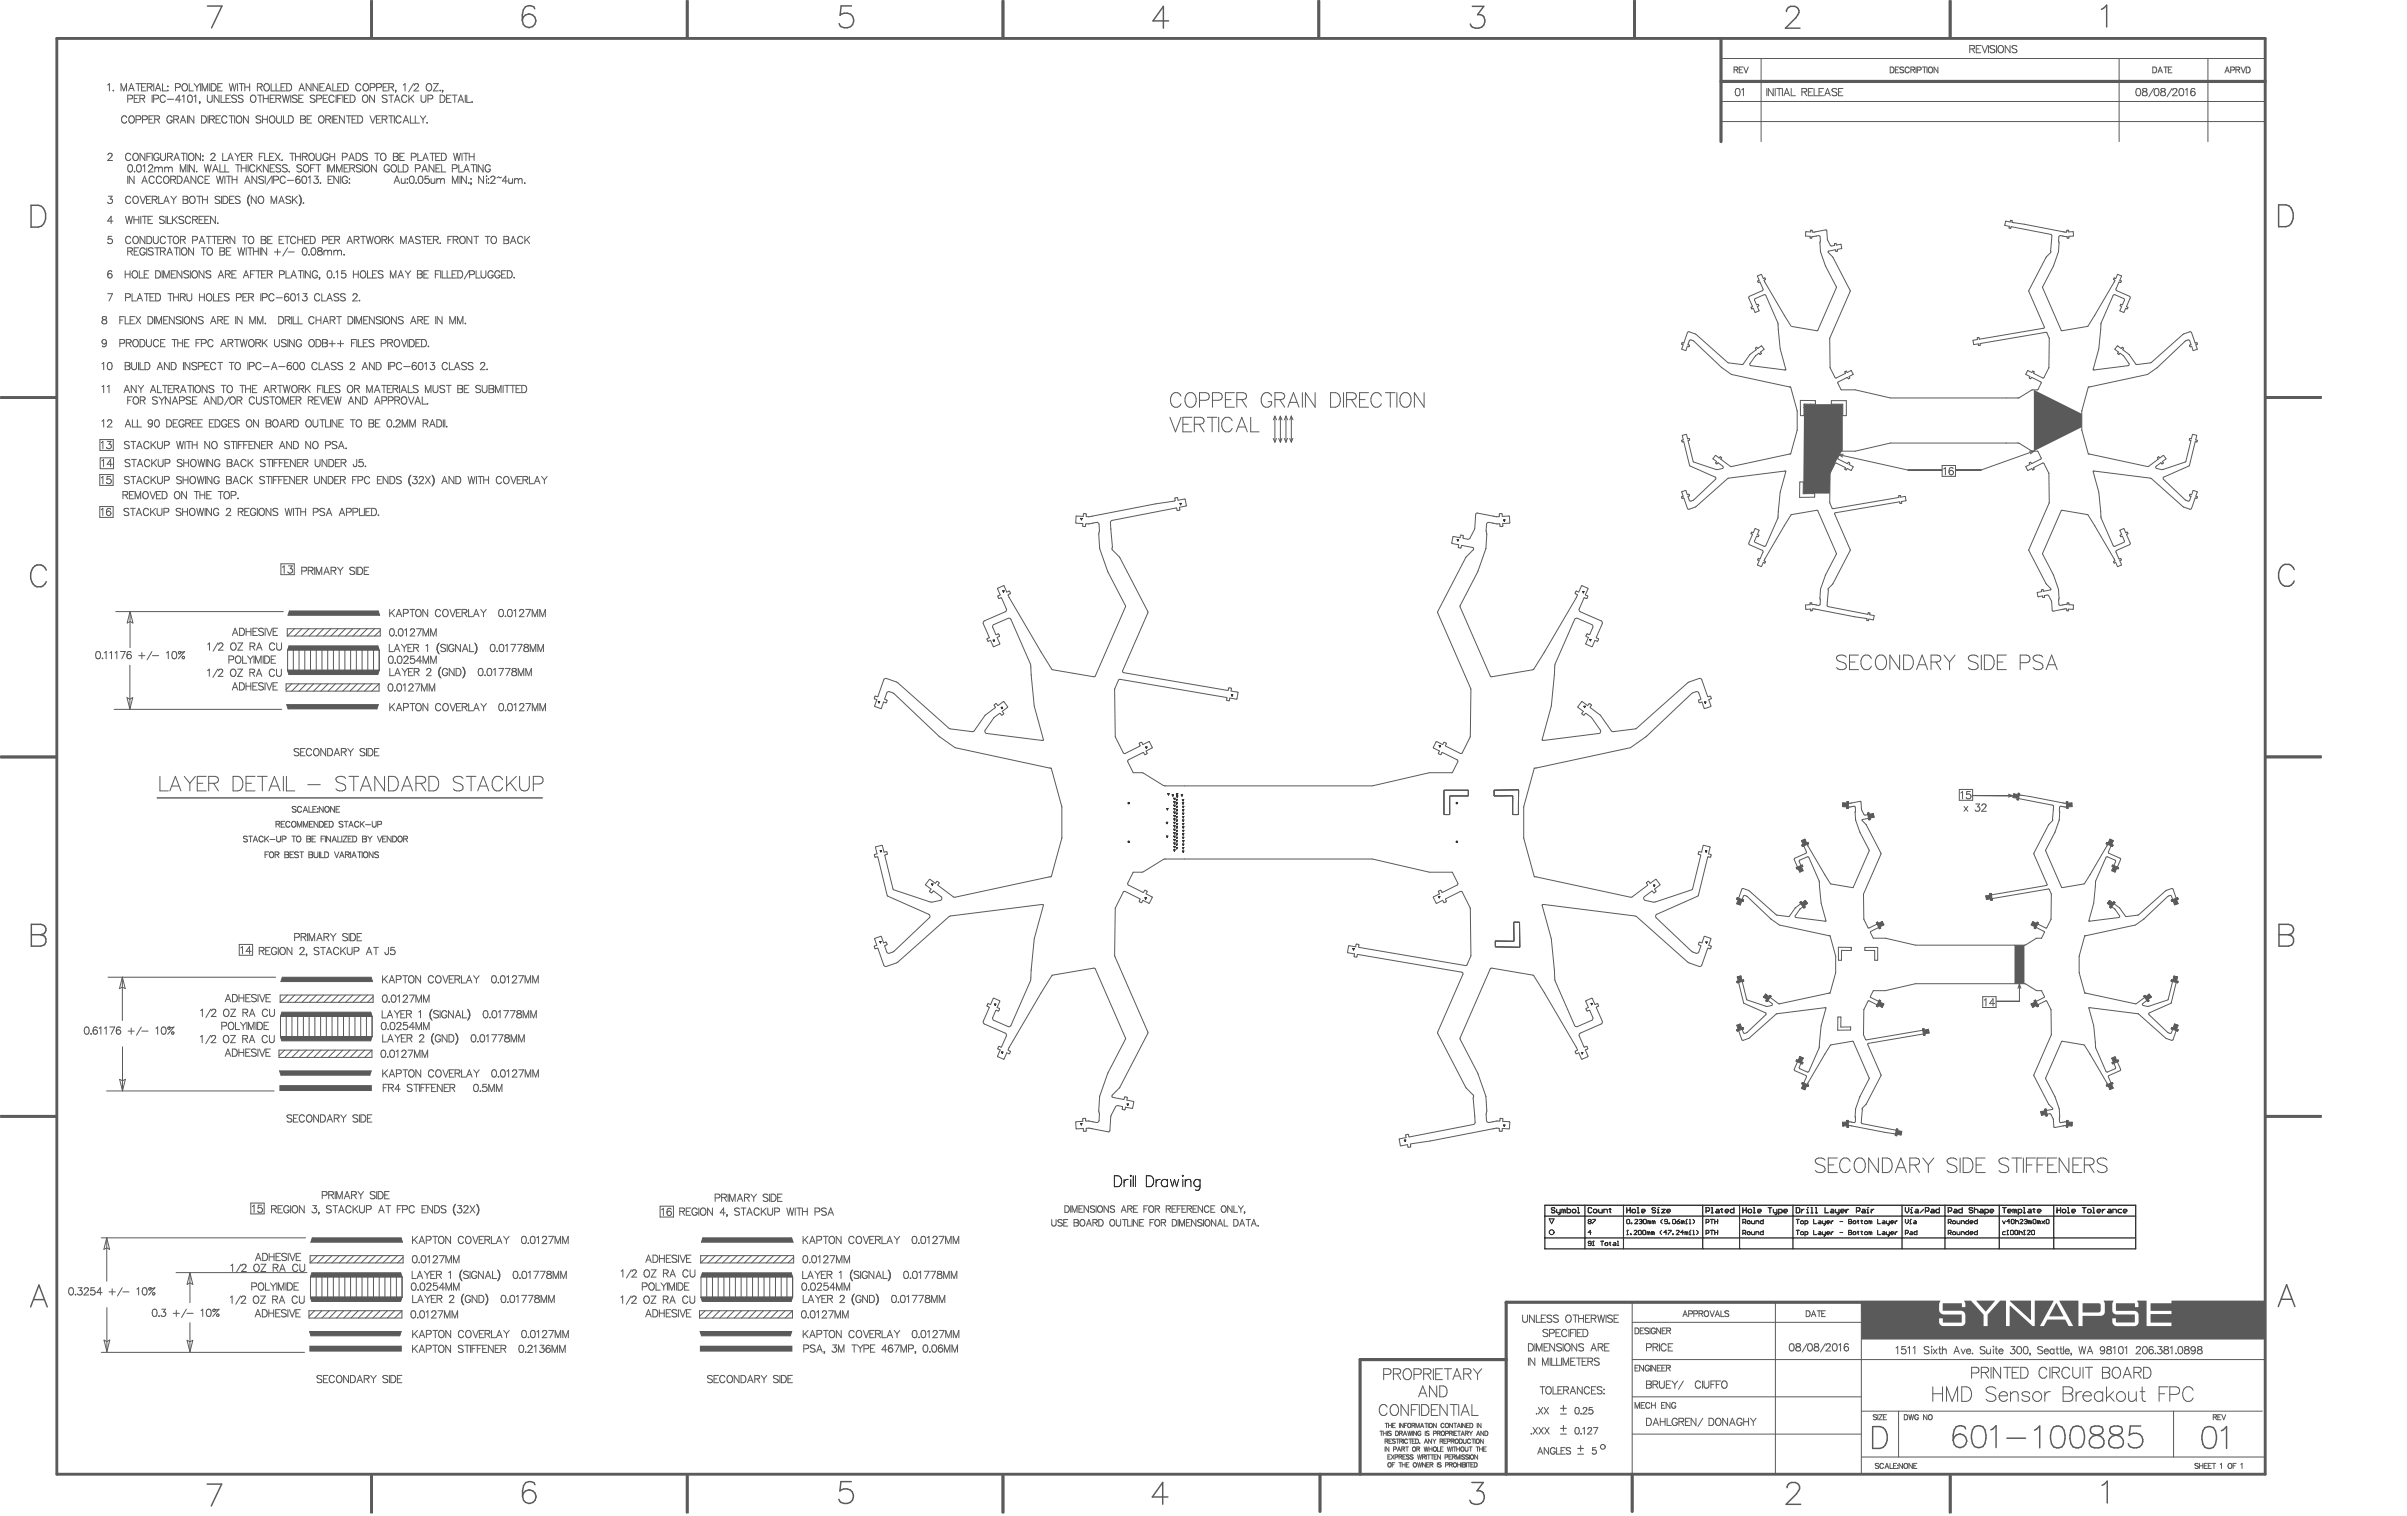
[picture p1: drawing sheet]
<svg xmlns="http://www.w3.org/2000/svg" width="2797mm" height="1761mm" viewBox="0 0 2797 1761" stroke-linecap="round" stroke-linejoin="round" font-family="sans-serif">
<g fill="none" stroke="#000" stroke-width="1.16">
<path d="M1371 585h2l-1 1zM1256 602h2l-1 2zM1747 604h2l-1 1zM1693 627h2l-1 1zM1165 686h2l-1 2zM1839 687h2l-1 2zM1154 743h2l-1 2zM1847 743h2l-1 1zM1021 815h1l-1 1zM1431 807h2l-1 2zM1981 815h1v2zM1163 821h2l-1 2z"/>
<path d="M1841 820h1l-1 2zM1331 868h2l-1 1zM1672 866h2l-1 2zM1678 918h28v6l-21 1v21h-6zM1737 918h28l-1 28h-6v-21l-21-1zM1356 939h1v2zM1357 922h2l-1 2zM1362 923h2l-1 2zM1364 939h2l-1 2zM1364 931h2l-1 2zM1364 935h2l-1 2zM1364 927h2l-1 2z"/>
<path d="M1367 932h1l-1 2zM1367 928h1l-1 2zM1367 936h1v2zM1367 922h2l-1 1zM1367 924h2l-1 2zM1373 923h1v2zM1374 932h2l-1 2zM1374 929h2l-1 1zM1374 936h2l-1 2zM1355 955h2l-1 2zM1364 955h2l-1 2zM1364 959h2l-1 2z"/>
<path d="M1364 951h2l-1 2zM1364 947h2l-1 2zM1364 943h2l-1 2zM1367 944h1l-1 2zM1367 948h1l-1 2zM1367 952h1v2zM1367 940h1v2zM1367 956h2l-1 2zM1374 944h2l-1 2zM1374 956h2l-1 2zM1374 952h2l-1 2zM1374 948h2l-1 2z"/>
<path d="M1374 940h2l-1 2zM1355 971h2l-1 2zM1364 979h2l-1 2zM1364 975h2l-1 2zM1364 967h2l-1 2zM1364 963h2l-1 2zM1364 971h2l-1 2zM1367 968h1l-1 2zM1367 976h1v2zM1367 972h1v2zM1367 964h1v2zM1367 960h1v2z"/>
<path d="M1374 972h2l-1 2zM1374 968h2l-1 2zM1374 964h2l-1 2zM1374 960h2l-1 2zM1374 976h2l-1 2zM1023 988h2l-1 1zM1364 987h2l-1 2zM1364 983h2l-1 2zM1367 980h1l-1 2zM1367 984h1v2zM1374 988h2l-1 2zM1374 980h2l-1 2z"/>
<path d="M1374 984h2l-1 2zM1982 988h2l-1 2zM1083 1027h1l-1 1zM1921 1028h2l-1 2zM1331 1043h1l-1 1zM1672 1041h1l-1 2zM1759 1071l7 1v28h-28v-7h21zM1022 1093h2l-1 2zM1982 1094h2l-1 2zM1572 1102h2l-1 1zM1156 1166h1l-1 2zM1849 1165h2l-1 2z"/>
<path d="M1164 1222h2l-1 1zM1838 1222h1v2zM1310 1282h1v2zM1256 1305h1v2zM1747 1307h2l-1 1zM1632 1324h2l-1 2zM1295 1366h4a7 7 0 0 1 5 6 7 7 0 0 1-5 6h-4zM1306 1370v8M1311 1370a4 4 0 0 0-5 3M1314 1365l1 1h-1h-1zM1314 1370v8M1317 1366v12"/>
<path d="M1320 1366v12M1332 1366h4a7 7 0 0 1 5 6 7 7 0 0 1-5 6h-4zM1343 1370v8M1348 1370a4 4 0 0 0-5 3M1357 1372a4 4 0 0 0-6-1 4 4 0 0 0 0 6 4 4 0 0 0 6-1M1357 1370v8M1360 1370l3 8 2-8 2 8 3-8M1375 1365v1h-1zM1375 1370v8M1377 1372l3-2h3l1 8M1377 1370v8M1395 1372a4 4 0 0 0-6-1 4 4 0 0 0 0 6 4 4 0 0 0 6-1"/>
<path d="M1395 1370v9a3 3 0 0 1-2 3 3 3 0 0 1-4 0M1800 1416h6l-3 5zM1846 1419v-1v-2l3 1-1 2M1846 1419v1v1l3-1-1-1M1846 1419h2M1851 1416h3l-3 5M1890 1417l1-1 3 1v3l-1 1-3-1zM1900 1417l1-1 2 1-3 4h3M1905 1417l2-1 1 1-1 2M1907 1419h.1M1907 1419l1 1-1 1-2-1M1910 1417l1-1 2 1v3l-1 1-2-1z"/>
<path d="M1917 1419l-2-1v3M1917 1419v2M1917 1419v-1l1 1v2M1922 1419l-2-1v3M1922 1419v2M1922 1419l1-1v1v2M1932 1416l-2 2v2l2 1M1938 1419h-3l-1-1 1-2 3 1v3l-1 1-3-1M1945 1416l2 1v3l-1 1-2-1v-3zM1949 1419h2l1 1-2 1zM1952 1416l-3 3M1956 1419l-2-1v3"/>
<path d="M1956 1419v2M1956 1419v-1l1 1v2M1959 1418h1v3M1963 1416h1v5M1967 1416l2 2v2l-2 1M1983 1420h2l1-3-1-1h-2v5M1988 1416h3M1989 1416v5M1993 1419h3M1993 1416v5M1996 1416v5M2025 1420h3l1-1-1-3h-3v5"/>
<path d="M2027 1420l2 1M2031 1418l3 1-1 2-3-1zM2035 1418v2l1 1h3v-3M2049 1416v5h-3v-1v-2h3M2087 1416h4M2089 1416v5M2093 1418l3 1-1 2-3-1zM2108 1416v5h3M2114 1418l2 1v2h-2l-1-1h1h2M2118 1418v2l1 1h2M2121 1418v4l-1 1M2123 1420h3l-1-2-2 1v1l2 1"/>
<path d="M2128 1418v3M2130 1418l-2 2M2138 1419h3M2148 1416h3l1 1-1 2 1 1-1 1h-3zM2148 1419h3M2154 1418l3 1-1 2-3-1zM2158 1418h2M2159 1417v3l1 1M2163 1418h1M2163 1417v3l1 1M2168 1418l2 1-1 2-2-1zM2174 1419l-2-1v3"/>
<path d="M2174 1419v2M2174 1419v-1l1 1v2M2182 1416v5h3M2188 1418l3 1v2h-3l-1-1h1h3M2192 1418v2l1 1h3M2196 1418v4l-2 1M2197 1420h4l-1-2-3 1v1l3 1M2202 1418v3M2205 1418l-3 2M2214 1416v4l2 1 2-1v-4M2219 1418h1v3M2224 1418l3 1v2h-3l-1-1h1h3"/>
<path d="M2264 1420h3v-3v-1h-3v5M2266 1420l1 1M2270 1418l2 1v2l-3-1zM2274 1418v2l1 1h3v-3M2288 1416v5h-3l-1-1 1-2h3M2289 1420h4l-1-2-3 1v1l3 1M2298 1416v5h-3l-1-1 1-2h3M2327 1418l2 3 1-3M2336 1419h-4l3-3v5M2337 1417l1-1 3 1v3l-1 1-3-1zM2342 1419l3-1 1 1v2M2342 1416v5"/>
<path d="M2347 1417l1-1 3 1-4 4h4M2352 1417l3-1 1 1-1 2M2354 1419h1M2355 1419l1 1-1 1-3-1M2359 1419l-1-1v3M2359 1419v2M2359 1419l1-1 1 1v2M2363 1417v-1l3 1v3l-1 1-2-1zM2369 1419l-1-1v3M2369 1419v2M2369 1419l1-1 1 1v2M2373 1418l3 3"/>
<path d="M2376 1418l-3 3M2379 1416l2 1v3l-1 1-2-1v-3zM1849 1431h-3l2-2v5M1890 1434h2M1890 1430l1-1v5M1895 1433h1v1h-1zM1896 1420v1zM1899 1430l1-1 2 1-3 4h3M1905 1429l2 1v3v1l-3-1v-3zM1910 1429l2 1v3v1l-3-1v-3zM1916 1431h-2v3M1916 1431h1v3"/>
<path d="M1916 1431v3M1921 1431h-2v3M1921 1431h1h1v3M1921 1431v3M1931 1429l-2 2v1l2 2M1937 1431h-3l2-2v5M1939 1429h3l-3 5M1939 1420h1v1h-1zM1944 1433h1v1h-1zM1948 1430l1-1 2 1-3 4h3M1956 1431h-3l3-2v5M1959 1421h2"/>
<path d="M1960 1431h-2v3M1960 1431v3M1960 1431h1v3M1963 1421h2M1963 1431h1v3M1963 1434h2M1967 1429h1v5M1967 1434h2M1972 1429l1 2v1l-1 2M1983 1432h2l1-2-1-1h-2v5M1988 1429h3M1989 1429v5"/>
<path d="M1993 1431h3M1993 1429v5M1996 1429v5M2025 1432h3l1-1-1-2h-3v5M2027 1432l2 2M2030 1431h3l1 2-3 1zM2035 1431v2l1 1h3v-3M2041 1421v-3h2l1 1v2M2041 1434v-3h2h1v3M2049 1429v5h-3v-1v-2h3M2087 1429h4M2089 1429v5"/>
<path d="M2092 1431h3l1 2-3 1zM2098 1421h2l1-1-1-2h-2v5M2098 1434h2l1-3h-1h-2v5M2108 1429v5h3M2114 1431h2v3h-2l-1-1 1-1h2M2118 1431v2l1 1h2M2121 1431v4l-1 1M2123 1432h3l-1-1h-2v2l2 1M2128 1431v3M2130 1431l-2 1M2138 1431h3M2148 1431h3"/>
<path d="M2148 1429h3l1 1-1 1 1 2-1 1h-3zM2154 1431h3l-1 3-3-1zM2158 1431h2M2159 1430v3l1 1M2163 1431h1M2163 1430v3l1 1M2168 1431h2l-1 3-2-1zM2174 1431h-2v3M2174 1431v3M2174 1431h1v3M2182 1429v5h3M2188 1431h3v3h-3l-1-1 1-1h3"/>
<path d="M2192 1431v2l1 1h3M2196 1431v4l-2 1M2197 1432h4l-1-1h-3v2l3 1M2202 1431v3M2205 1431l-3 1M2214 1432h3l1-2-1-1h-3v5M2219 1421h2M2220 1431h3v3h-3l-1-1 1-1h3M2228 1429v5h-3l-1-1 1-2h3M2264 1432h3v-2v-1h-3v5M2266 1432l1 2M2269 1431h3v2l-2 1z"/>
<path d="M2274 1431v2l1 1h3v-3M2279 1421v-3h3l1 1v2M2279 1434v-3h3h1v3M2288 1429v5h-3l-1-1 1-2h3M2289 1432h4l-1-1h-3v2l3 1M2298 1429v5h-3l-1-1 1-2h3M2330 1431h-2h-1l1 3h2M2332 1434h2M2332 1430l1-1v5M2336 1430l1-1 3 1v3l-1 1-3-1zM2341 1430l1-1 3 1v3l-1 1-3-1zM2347 1431h2h1v3"/>
<path d="M2347 1429v5M2352 1434h1M2352 1430v-1v5M2356 1430l1-1 2 1-3 4h3M2362 1429l2 1v3l-1 1-2-1v-3zM1849 1444h-3v-1v-1h3v4l-1 1-2-1M1851 1447h1M1851 1442h1v5M1860 1442h3M1862 1442v5M1865 1444l3-1v3l-2 1zM1870 1443h2"/>
<path d="M1871 1442v4l1 1M1875 1443l3 1v3h-3l-1-1 1-1h3M1879 1447h2M1879 1442h1v5"/>
<circle cx="1312" cy="933" r=".8"/>
<circle cx="1693" cy="933" r=".8"/>
<circle cx="1312" cy="978" r=".8"/>
<circle cx="1693" cy="978" r=".8"/>
<circle cx="1803" cy="1431" r="2.8"/>
</g>
<path d="M1795 1400h687v50h-687zM1842 1400v50M1887 1400v50M1979 1400v50M2022 1400v50M2084 1400v50M2210 1400v50M2260 1400v50M2323 1400v50M2387 1400v50M1795 1412h687M1795 1438h687" fill="none" stroke="#000" stroke-width="1.3"/>
<g fill="#000">
<circle cx="1908" cy="1418" r=".4"/>
<circle cx="1927" cy="1403" r=".7"/>
<circle cx="1960" cy="1416" r=".4"/>
<circle cx="2101" cy="1403" r=".7"/>
<circle cx="2148" cy="1419" r=".4"/>
<circle cx="2171" cy="1403" r=".7"/>
<circle cx="2220" cy="1416" r=".4"/>
<circle cx="2221" cy="1403" r=".7"/>
<circle cx="2356" cy="1418" r=".4"/>
<circle cx="1891" cy="1429" r=".4"/>
<circle cx="1964" cy="1429" r=".4"/>
<circle cx="2148" cy="1431" r=".4"/>
<circle cx="2333" cy="1429" r=".4"/>
<circle cx="2352" cy="1429" r=".4"/>
<circle cx="1852" cy="1442" r=".4"/>
</g>
<g fill="none" stroke="#000" stroke-width="1.4">
<path d="M1807 1404l-1-1h-2l-1 2 1 1h2l1 2-1 1h-2l-1-1M1809 1405v3l1 1h3M1813 1405v5l-2 1M1817 1406l1-1 1 1v3M1817 1406l-2-1v4M1817 1406v3M1821 1403v6h3l1-1v-2l-1-1h-3M1827 1406l1-1h2l1 1v2l-1 1h-2l-1-1zM1833 1403h1v6M1833 1409h2M1850 1404l-1-1h-2l-1 1v4l1 1h2l1-1M1852 1406l1-1h2l1 1v2l-1 1h-2l-1-1z"/>
<path d="M1858 1405v3l1 1h3v-4M1864 1409v-4h3l1 1v3M1870 1405h2M1871 1404v4l1 1M1890 1406h5M1890 1403v6M1895 1403v6M1897 1406l1-1h2l1 1v2l-1 1h-2l-1-1zM1903 1403h1v6M1903 1409h2M1908 1407h4l-1-2h-2l-1 1v2l1 1h2M1924 1404l-1-1h-2l-1 2 1 1h2l1 2-1 1h-2l-1-1"/>
<path d="M1926 1409h2M1926 1405h1v4M1931 1405h4l-4 4h4M1937 1407h4l-1-2h-2l-1 1v2l1 1h2M1983 1407h3l1-1v-2l-1-1h-3v6M1989 1403h1v6M1989 1409h2M1995 1405h2l1 1v3h-3l-1-1 1-1h3M2000 1405h2M2001 1404v4l1 1M2005 1407h4l-1-2h-2l-1 1v2l1 1h2M2015 1403v6h-3l-1-1v-2l1-1h3"/>
<path d="M2025 1406h4M2025 1403v6M2029 1403v6M2031 1406l1-1h2l1 1v2l-1 1h-2l-1-1zM2038 1403h1v6M2038 1409h2M2043 1407h4l-1-2h-2l-1 1v2l1 1h2M2055 1403h4M2057 1403v6M2061 1405v3l1 1h3M2065 1405v5l-2 1M2067 1409h3l1-1v-2l-1-1h-3v6"/>
<path d="M2073 1407h4l-1-2h-2l-1 1v2l1 1h2M2087 1403h3l1 1v4l-1 1h-3zM2093 1405v4M2097 1405l-4 2M2100 1409h2M2100 1405h1v4M2105 1403h1v6M2105 1409h2M2110 1403h1v6M2110 1409h2M2121 1403v6h4M2128 1405h2l1 1v3h-3l-1-1 1-1h3"/>
<path d="M2133 1405v3l1 1h3M2137 1405v5l-2 1M2139 1407h4l-1-2h-2l-1 1v2l1 1h2M2145 1405v4M2148 1405l-3 2M2157 1407h3l1-1v-2l-1-1h-3v6M2164 1405h3l1 1v3h-4l-1-1 1-1h4M2170 1409h2M2170 1405h1v4M2175 1405v4M2178 1405l-3 2M2214 1403v4l2 2 2-2v-4"/>
<path d="M2220 1409h2M2220 1405h1v4M2226 1405h2l1 1v3h-3l-1-1 1-1h3M2235 1405l-4 4M2237 1407h4l1-1v-2l-1-1h-4v6M2245 1405h2l1 1v3h-3l-1-1 1-1h3M2254 1403v6h-3l-1-1v-2l1-1h3M2264 1407h3l1-1v-2l-1-1h-3v6M2271 1405h2l1 1v3h-3l-1-1 1-1h3M2280 1403v6h-3l-1-1v-2l1-1h3M2292 1404l-1-1h-2l-1 2 1 1h2l1 2-1 1h-2l-1-1M2294 1406l1-1h3l1 1v3"/>
<path d="M2294 1403v6M2302 1405h2l1 1v3h-3l-1-1 1-1h3M2307 1409h3l1-1v-2l-1-1h-3v6M2313 1407h4l-1-2h-2l-1 1v2l1 1h2M2327 1403h4M2329 1403v6M2333 1407h4l-1-2h-2l-1 1v2l1 1h2M2341 1406l-2-1v4M2341 1406v3M2341 1406l1-1 1 1v3M2345 1409h3l1-1v-2l-1-1h-3v6M2351 1403h1v6"/>
<path d="M2351 1409h2M2358 1405h2l1 1v3h-3l-1-1 1-1h3M2363 1405h2M2364 1404v4l1 1M2368 1407h4l-1-2h-2l-1 1v2l1 1h2M2390 1406h5M2390 1403v6M2395 1403v6M2397 1406l1-1h2l1 1v2l-1 1h-2l-1-1zM2403 1403h1v6M2403 1409h2M2408 1407h4l-1-2h-2l-1 1v2l1 1h2"/>
<path d="M2420 1403h4M2422 1403v6M2426 1406l1-1h2l1 1v2l-1 1h-2l-1-1zM2432 1403h1v6M2432 1409h2M2437 1407h4l-1-2h-2l-1 1v2l1 1h2M2443 1405v4M2446 1405l-3 2M2450 1405h2l1 1v3h-3l-1-1 1-1h3M2455 1409v-4h3l1 1v3M2466 1405h-4l-1 1v2l1 1h4M2468 1407h4l-1-2h-2l-1 1v2l1 1h2"/>
</g>
<g fill="#5a5a5a">
<path d="M2052 1155l4 2 1-1 1 1-4 6-2-1 1-1-4-3z"/>
<path d="M2091 1227l4 2-1 4 1 1-1 2-7-4 1-1 2 1z"/>
<path d="M2092 1048l1-1 1 2 4-3 2 3-3 3 1 1-2 1z"/>
<path d="M2088 1008l6-3 1 1-1 1 1 4-4 2-1-4h-2z"/>
<path d="M2141 1303h5v-1l2-1v8h-1l-1-1h-4z"/>
<path d="M2142 933h4l1-2h1v8h-2v-2h-5z"/>
<path d="M2308 1040h5l-1-2h2l1 7-1 1-1-2-4 1z"/>
<path d="M2362 1071l5 1v-1l2 1-4 7-1-1 1-2-5-2z"/>
<path d="M2402 1301l1 1v1h5v5l-5-1v2h-2z"/>
<path d="M2401 931h2v2l5-1v5h-5v2h-1z"/>
<path d="M2454 1229l4-2 2 5 1-1 1 2-7 3-1-2 2-1z"/>
<path d="M2455 1005h2l5 3-1 1h-1l-2 4-4-2 2-4-2-1z"/>
<path d="M2491 1157l2-1 1 1 3-2 3 3-4 3 1 1-1 1z"/>
<path d="M2523 1045l8-2v1l-1 1 1 4-4 2-2-5-1 1z"/>
<path d="M2170 944h2v2l5-1 1 4-5 1v2h-1z"/>
<path d="M2364 1162h2l3 7h-2v-1l-5 2-2-4 5-2z"/>
<path d="M2389 1514h1l8 15h-16z"/>
<path d="M2527 1190l4 1-1 4 1 1-1 1-7-2 1-2 1 1z"/>
<path d="M2526 1134l4 1-1 4 2 1v1l-8-2 1-1h1z"/>
<path d="M2094 1257l8 3-1 2-2-1-2 5-3-2 1-5h-1z"/>
<path d="M2019 1043l7 2v2l-2-1-2 5-4-2 2-4-2-1z"/>
<path d="M2094 976l4-1 1 4h2l1 1-7 3-1-1 1-1z"/>
<path d="M2204 1311h2l-1 2 5 1-1 4-5-1v2h-1z"/>
<path d="M2181 1072l1-1 1 1 4-2 2 4-4 2v2l-1 1-3-6z"/>
<path d="M2234 1195h2v1h5l1 4-5 1v1l-1 1z"/>
<path d="M2372 1291l4-1v-1l2-1 1 8h-1l-1-2-4 1z"/>
<path d="M2340 922l5 1v-2l2 1-1 7h-2v-2l-4-1z"/>
<path d="M2448 1260l7-3v2h-1l2 5-4 1-2-4-2 1z"/>
<path d="M2451 1046l4 3 1-2 2 1-5 6h-1l1-2-4-3z"/>
<path d="M2452 975l4 1-2 5 1 1v1l-6-2-1 2 1-2-1-1v-1h2z"/>
<path d="M2018 1191l4-2 2 5 2-1v2l-7 2-1-1 2-1z"/>
<path d="M2019 1135l4-1 1 4h2v2l-7 1-1-1 2-1z"/>
<path d="M2184 1162h1v2l4 2-2 4-4-2-1 1h-1z"/>
<path d="M2297 1511h21l-11 12z"/>
<path d="M2336 1511h24v22z"/>
<path d="M2341 1098h12v45h-12z"/>
<path d="M2364 453l55 28v15l-55 28z"/>
<path d="M327 1176h104l2 5h-107z"/>
<path d="M328 1135h103l2 5h-107z"/>
<path d="M325 1260h107v7h-107z"/>
<path d="M326 1204h107l-2 5h-104z"/>
<path d="M325 1244h106l-1 5h-103z"/>
<path d="M2420 1514h20l1 2v7l-2 1h-19z"/>
<path d="M2097 469l45 1v54h-2l-13 26-1 23h-31z"/>
<path d="M360 1546h106l-1 5h-104z"/>
<path d="M814 1546h106l-2 5h-103z"/>
<path d="M360 1507h108l-2 5h-104z"/>
<path d="M814 1507h107l-1 5h-104z"/>
<path d="M362 1478h104l2 5h-108z"/>
<path d="M816 1478h104l1 5h-107z"/>
<path d="M363 1438h103l2 5h-107z"/>
<path d="M817 1438h103l2 5h-107z"/>
<path d="M333 818h107l-2 5h-103z"/>
<path d="M334 778h107l-2 5h-104z"/>
<path d="M336 750h103l2 5h-107z"/>
<path d="M336 710h104l1 5h-106z"/>
<path d="M814 1563h107v7h-108z"/>
<path d="M360 1563h107v7h-108z"/>
<path d="M2163 1511h92l-2 4v6a6 6 0 0 0 6 6h21v9h-22v-5h-5v4a5 5 0 0 0 6 5h21a5 5 0 0 0 4-5v-8a5 5 0 0 0-5-5h-21v-8h22v4h4v-4l-1-3h7l15 16v13h5v-13l15-16h6v29h5v-23l26 23h3v-29h21l-15 29h4l4-7h21l4 7h5l-16-29h1h21v29h5v-12h21a5 5 0 0 0 5-4v-10l-1-3h11l-1 3v8a5 5 0 0 0 5 5h21v9h-22v-5h-4v4a5 5 0 0 0 6 5h19a5 5 0 0 0 5-6v-7a5 5 0 0 0-5-5h-21v-8h22v4h4v-4l-1-3h10l1 29h28v-4h-24v-10h24v-4h-24v-8h24l1-3h107l1 45h-469z"/>
</g>
<g fill="none" stroke="#5a5a5a" stroke-width="1.16">
<path d="M2289 57l5-1 1-1-1-1-5-1v8M2292 57l3 4M2297 57h3M2302 53h-5v8h5M2303 53l3 8 4-8M2311 53v8M2318 54l-2-1-3 1v2l5 2v2l-2 1-3-1M2320 53v8M2323 54a3 3 0 0 1 3-1 3 3 0 0 1 2 3v2a3 3 0 0 1-3 3 3 3 0 0 1-3-3zM2336 53v8l-6-8v8M2344 54l-2-1-4 1 1 2 4 2 1 1v1l-2 1-4-1M2001 68h-1h632"/>
<path d="M2025 78h-4v7h4M2026 78l3 7 3-7M2047 68v96M2197 78h2a4 4 0 0 1 2 3 4 4 0 0 1-2 4h-2zM2207 78h-4v7h4M2212 79l-1-1-3 1 1 1 3 3v1l-1 1-3-1M2219 79a2.5 2.5 0 0 0-3-1 2.5 2.5 0 0 0-2 2v2a2.5 2.5 0 0 0 2 3 2.5 2.5 0 0 0 3-2M2227 78v7M2234 78h5M2236 78v7M2239 78v7M2241 79l1-1a3 3 0 0 1 4 3 3 3 0 0 1-4 3l-1-2z"/>
<path d="M2252 78v7l-4-7v7M2463 68v96M2502 78h2a4 4 0 0 1 2 3 4 4 0 0 1-2 4h-2zM2514 78h5M2517 78v7M2524 78h-4v7h4M2566 68v96M2604 78l3 7 3-7M2610 78h3a4 4 0 0 1 2 3 4 4 0 0 1-2 4h-3zM125 99l2-2v9M158 97h6M161 97v9"/>
<path d="M170 97h-5v9h5M179 97v9M189 97v9h5M213 98a4 4 0 0 1 5 3 4 4 0 0 1-5 4l-2-3v-2zM220 97v9h5M226 97l3 4M232 97l-3 4M233 97v9M244 97v9M246 97h2a5 5 0 0 1 3 4 5 5 0 0 1-3 5h-2zM258 97h-5v9h5M266 97l2 9 2-9 2 9 2-9"/>
<path d="M276 97v9M278 97h6M281 97v9M285 97v9M290 97v9M308 98a4 4 0 0 1 5 3 4 4 0 0 1-5 4l-1-3v-2zM315 97v9h5M321 97v9h5M332 97h-5v9h5M333 97h3a5 5 0 0 1 3 4 5 5 0 0 1-3 5h-3zM361 97v9l-5-9v9M369 97v9l-5-9v9"/>
<path d="M377 97h-5v9h5M387 97v9h5M398 97h-5v9h5M399 97h3a5 5 0 0 1 3 4 5 5 0 0 1-3 5h-3zM419 99a3 3 0 0 0-3-2 3 3 0 0 0-3 3v2a3 3 0 0 0 3 4 3 3 0 0 0 3-2M423 98a4 4 0 0 1 5 3 4 4 0 0 1-5 4l-1-3v-2zM450 97h-5v9h5M469 99l2-2v9M481 97l-6 10M481 99l2-2 3 1v1l-1 3-4 4h6M497 98a4 4 0 0 1 5 3 4 4 0 0 1-5 4l-2-3v-2zM504 97h5l-5 9h5"/>
<path d="M2015 81h4v-3h-4v7M2017 81l3 4M2021 81h3M2203 81h2M2221 81h4v-3h-4v7M2223 81l2 4M2228 81h4v-3h-4v7M2508 85l2-7 3 7M2509 82h3M2520 81h2M2586 85l2-7 3 7M2587 82h3"/>
<path d="M2592 81h4l1-3h-5v7M2598 81h4l1-3h-5v7M2601 81l2 4M132 105v1zM141 106v-9l3 9 3-9v9M148 115l5-1 1-1v-2l-6-1v9M149 106l4-9 3 9M151 103h4M156 114h3M161 110h-5v9h5M163 114h4l1-1v-2l-5-1v9M165 101h3"/>
<path d="M165 114l3 5M171 101h5l1-1-1-2-5-1v9M174 101l3 5M177 110v9M179 115l4-1 1-1v-2l-5-1v9M180 106l4-9 3 9M182 103h4M192 112a3 3 0 0 0-3-2 3 3 0 0 0-3 4v2a3 3 0 0 0 3 3 3 3 0 0 0 3-2M194 115h8M195 100h.1M195 105h.1M204 102l5-1 1-1-1-2-5-1v9"/>
<path d="M210 116h-6l4-6v9M212 112l2-2v9M219 111a2.7 2.7 0 0 1 4 1l1 2a4 4 0 0 1-4 5 5 5 0 0 1-1-8zM225 112l2-2v9M229 101v5M232 119h.1M232 119v2M235 106v-9l3 9 3-9v9M241 110v6a2.8 2.8 0 0 0 3 3 2.8 2.8 0 0 0 3-3v-6M253 101h3M255 110v9l-6-9v9M257 110v9h5"/>
<path d="M263 114h3M268 110h-5v9h5M275 112l-2-2-4 2 1 2 4 1 1 1v2l-2 1-4-1M282 112l-2-2-3 2 1 2 4 1v1v2l-2 1-3-1M285 101h5M293 111a4 4 0 0 1 5 4 4 4 0 0 1-5 4l-2-3v-4zM299 101h5l1-1-1-2-5-1v9M299 110h6M302 101l3 5M302 110v9M306 110v9M306 114h6"/>
<path d="M312 110v9M314 114h3M319 110h-5v9h5M321 114h4l1-1v-2l-5-1v9M323 114l3 5M327 101h3M328 110l2 9 2-9 2 9 2-9M338 110v9M345 112l-2-2-3 2v2l5 1v1v2l-2 1-3-1M347 114h3M347 106l4-9 3 9M349 103h4"/>
<path d="M352 110h-5v9h5M366 112l-2-2-4 2 1 2 4 1 1 1v2l-2 1-4-1M368 115l5-1 1-1-1-2-5-1v9M372 101h3M376 114h3M378 106l4-9 3 9M380 103h4M381 110h-5v9h5M388 112a3 3 0 0 0-3-2 3 3 0 0 0-3 4v2a3 3 0 0 0 3 3 3 3 0 0 0 3-2M391 110v9M392 114h4M393 101h3"/>
<path d="M398 110h-6v9M399 110v9M400 114h4M406 110h-6v9h6M407 110h3a5 5 0 0 1 3 5 5 5 0 0 1-3 4h-3zM423 111a4 4 0 0 1 5 4 4 4 0 0 1-5 4l-2-3 1-4zM430 102l5-1 1-1-1-2-5-1v9M435 110v9l-5-9v9M438 102l5-1v-1v-2l-5-1v9M445 101h3M450 112l-2-2-4 2 1 2 4 1 1 1v2l-2 1-4-1M452 110h5"/>
<path d="M452 101h5l1-1-1-2-5-1v9M455 110v9M455 101l3 5M458 119l4-9 3 9M459 105h1zM460 116h4M460 105l-1 2M473 112a3 3 0 0 0-4-2 3 3 0 0 0-2 4v2a3 3 0 0 0 2 3 3 3 0 0 0 4-2M475 110v9M477 114l4 5M481 110l-6 6M489 110v6a2.8 2.8 0 0 0 3 3 2.8 2.8 0 0 0 3-3v-6"/>
<path d="M497 115l5-1 1-1v-2l-6-1v9M511 105h1zM511 110h3a5 5 0 0 1 3 5 5 5 0 0 1-3 4h-3zM514 105h1zM515 105l-1 2M519 114h3M524 110h-5v9h5M526 110h5M528 110v9M532 119l4-9 3 9M533 116h5M541 110v9"/>
<path d="M542 110v9h5M548 119h1zM2001 118h-1h632M2018 103a2.7 2.7 0 0 1 4 1v2a4 4 0 0 1-3 5 5 5 0 0 1-1-8zM2024 104l2-1v8M2053 103v8M2061 103v8l-6-8v8M2063 103v8M2065 103h5M2068 103v8M2071 103v8M2073 111l3-8 4 8"/>
<path d="M2074 108h4M2082 103v8h4M2094 107l5-1 1-1-1-1-5-1v8M2097 107l3 4M2101 107h4M2107 103h-6v8h6M2108 103v8h5M2114 107h3M2119 103h-5v8h5M2121 111l3-8 3 8M2122 108h4M2135 104l-2-1-4 1 1 2 4 2 1 1v1l-2 1-4-1"/>
<path d="M2136 107h4M2142 103h-6v8h6M2483 103a2.7 2.7 0 0 1 4 1l1 2a4 4 0 0 1-4 5 5 5 0 0 1-1-8zM2490 103v3h3a2.4 2.4 0 0 1 2 3 2.4 2.4 0 0 1-2 2h-3v-1a4 4 0 0 1 4-4l1-2a3 3 0 0 0-5-1zM2503 103l-6 9M2505 103a2.7 2.7 0 0 1 4 1v2a4 4 0 0 1-3 5 5 5 0 0 1-1-8zM2512 103v3h2a2.4 2.4 0 0 1 3 3 2.4 2.4 0 0 1-3 2h-2l-1-1a4 4 0 0 1 5-4v-2a3 3 0 0 0-4-1zM2524 103l-6 9M2525 105l2-2h1l2 1-1 3-4 4h5M2533 103a2.7 2.7 0 0 1 4 1l1 2a4 4 0 0 1-3 5 5 5 0 0 1-2-8zM2540 104l2-1v8M2551 104l-1-1a2.7 2.7 0 0 0-4 1v4"/>
<path d="M147 137a3 3 0 0 0-3-2 3 3 0 0 0-3 3v2a3 3 0 0 0 3 3 3 3 0 0 0 3-2M151 135a4 4 0 0 1 5 4 4 4 0 0 1-5 4l-1-3v-3zM158 139h5l1-2-1-2h-5v8M166 139h4l1-2v-2h-5v8M173 139h3M178 135h-5v8h5M180 139l5-1v-1v-2h-5v8M183 139l2 4M200 137a3 3 0 0 0-4-2 3 3 0 0 0-2 3v2a3 3 0 0 0 3 3 3 3 0 0 0 3-3h-2M202 139l5-1 1-1-1-2h-5v8M205 139l3 4M218 135v8"/>
<path d="M225 135v8l-5-8v8M234 135h3a5 5 0 0 1 3 4 5 5 0 0 1-3 4h-3zM242 135v8M244 139l4-1 1-1v-2h-5v8M246 139l3 4M251 139h3M256 135h-5v8h5M264 137a3 3 0 0 0-4-2 3 3 0 0 0-2 3v2a3 3 0 0 0 2 3 3 3 0 0 0 4-2M266 135h6M269 135v8M273 135v8M276 135a4 4 0 0 1 5 4 4 4 0 0 1-5 4l-1-3v-2z"/>
<path d="M289 135v8l-6-8v8M303 136l-2-1-3 1v2l4 1 1 2v1l-2 1-3-1M305 135v8M305 139h6M311 135v8M315 135a4 4 0 0 1 5 4 4 4 0 0 1-5 4l-2-3v-2zM321 135v6a2.8 2.8 0 0 0 3 2 2.8 2.8 0 0 0 3-2v-6M329 135v8h5M335 135h3a5 5 0 0 1 3 4 5 5 0 0 1-3 4h-3zM349 135h6v3l-2 1 2 1-1 3h-5zM349 139h4M357 139h3"/>
<path d="M362 135h-5v8h5M372 135a4 4 0 0 1 5 4 4 4 0 0 1-5 4l-2-3v-2zM379 139l4-1 1-1v-2h-5v8M381 139l3 4M386 135v8M388 139h3M393 135h-5v8h5M400 135v8l-5-8v8M402 135h6M405 135v8M409 139h3M414 135h-5v8h5"/>
<path d="M416 135h3a5 5 0 0 1 3 4 5 5 0 0 1-3 4h-3zM430 135l3 8 3-8M437 139h4M443 135h-6v8h6M444 139l5-1 1-1-1-2h-5v8M447 139l3 4M452 135h5M454 135v8M458 135v8M466 137a3 3 0 0 0-3-2 3 3 0 0 0-3 3v2a3 3 0 0 0 3 3 3 3 0 0 0 3-2M477 135v8h5M483 135v8h4"/>
<path d="M488 135l4 4M492 139v4M495 135l-3 4M209 143l4-8 3 8M211 140h4M468 143l4-8 3 8M470 140h4M496 143h1zM2000 141h632M126 180l1-2h3v2l-1 2-4 4h6M152 180a3 3 0 0 0-4-2 3 3 0 0 0-2 3v2a3 3 0 0 0 2 3 3 3 0 0 0 4-2M155 179a3 3 0 0 1 4-1 3 3 0 0 1 2 3v2a3 3 0 0 1-3 4 3 3 0 0 1-4-4z"/>
<path d="M168 178v8l-5-8v8M176 178h-5v8M177 178v8M185 180a3 3 0 0 0-4-2 3 3 0 0 0-2 3v2a3 3 0 0 0 3 3 3 3 0 0 0 3-3h-2M187 178v6a2.8 2.8 0 0 0 2 2 2.8 2.8 0 0 0 3-2v-6M211 178h5M213 178v8M217 178v8M220 179a3 3 0 0 1 3-1 3 3 0 0 1 2 3v2a3 3 0 0 1-3 4 3 3 0 0 1-3-4zM233 178v8l-6-8v8M245 180l2-2h1l2 2-1 2-4 4h5M259 178v8h5"/>
<path d="M273 178l3 4M279 178l-3 4M286 178h-5v8h5M307 178h-6v8M308 178v8h4M319 178h-6v8h6M320 178l6 8M326 178l-6 8M337 178h5M340 178v8M343 178v8M349 178v8"/>
<path d="M360 179a3 3 0 0 1 3-1 3 3 0 0 1 2 3v2a3 3 0 0 1-3 4 3 3 0 0 1-3-4zM367 178v6a2.8 2.8 0 0 0 3 2 2.8 2.8 0 0 0 3-2v-6M381 180a3 3 0 0 0-3-2 3 3 0 0 0-3 3v2a3 3 0 0 0 3 3 3 3 0 0 0 3-3h-2M383 178v8M389 178v8M414 178h3a5 5 0 0 1 3 4 5 5 0 0 1-3 4h-3zM427 179l-2-1-4 1 1 2 4 2 1 1v1l-2 1-4-1M435 178h6M438 178v8M443 179a3 3 0 0 1 4-1 3 3 0 0 1 2 3v2a3 3 0 0 1-4 4 3 3 0 0 1-3-4zM457 178l5 1 1 1-2 2 2 2-1 2h-5zM470 178h-5v8h5"/>
<path d="M486 178v8h4M500 178h5M503 178v8M512 178h-6v8h6M513 178h3a5 5 0 0 1 3 4 5 5 0 0 1-3 4h-3zM527 178l2 8 2-8 2 8 2-8M537 178v8M539 178h5M541 178v8M545 178v8M551 178v8M150 192a2.7 2.7 0 0 1 4 1v2a4 4 0 0 1-3 5 5 5 0 0 1-1-8z"/>
<path d="M156 199v1zM160 192a2.7 2.7 0 0 1 4 1v2a4 4 0 0 1-3 5 5 5 0 0 1-1-8zM166 193l2-2v9M171 182h3M173 193l1-2h2l2 2-2 3-4 4h6M180 196l2-2 2 1v1M180 194v6M184 196l2-2 2 1 1 5M184 196v4M191 196l2-2 2 1 1 1M191 194v6M195 182h4l1-2v-1l-5-1v8"/>
<path d="M196 196l2-2 2 1v5M196 196v4M197 182l3 4M202 186l3-8 4 8M203 184h4M210 200v-9l3 9 3-9v9M218 191v9M226 191v9l-6-9v9M228 199h1zM235 186h1zM236 181v1zM237 191l2 9 2-9 2 9 2-9"/>
<path d="M247 200l3-9 4 9M248 197h4M256 191v9h4M261 191v9h5M265 186l3-8 3 8M266 184h4M274 191h5M276 182v4M277 191v9M280 191v9M280 195h6M281 182h3"/>
<path d="M286 191v9M287 182h5l1-2-1-1-5-1v8M288 191v9M290 182l3 4M296 193a3 3 0 0 0-3-2 3 3 0 0 0-3 4v2a3 3 0 0 0 3 3 3 3 0 0 0 3-2M299 191v9M301 195l3 5M301 182h4M304 191l-5 6M312 191v9l-6-9v9M313 182h4M314 195h3"/>
<path d="M319 191h-5v9h5M326 192l-2-1-3 1v3l4 1 1 1v2l-2 1-3-1M327 186h1zM334 192l-2-1-4 1 1 3 4 2 1 2-2 1-4-1M336 199v1zM343 182h6M351 192l-2-1-4 1 1 3 4 1 1 1v2l-2 1-4-1M351 182h5l1-2v-1l-6-1v8M353 192a3 3 0 0 1 4-1 3 3 0 0 1 2 4v2a3 3 0 0 1-3 3 3 3 0 0 1-3-3zM354 182l3 4M361 195h3M366 191h-5v9"/>
<path d="M367 191h6M370 191v9M380 191v9M382 200v-9l3 9 4-9v9M383 182h6M391 200v-9l3 9 3-9v9M398 182h5v-1v-2l-5-1v8M400 195h3M405 191h-5v9h5M405 186l4-8 3 8M407 195h4l1-1v-2l-5-1v9M407 184h4"/>
<path d="M409 195l3 5M420 192l-2-1-4 1 1 3 4 1 1 1v2l-2 1-4-1M422 191v9M424 192a3 3 0 0 1 4-1 3 3 0 0 1 2 4v2a3 3 0 0 1-3 3 3 3 0 0 1-4-3zM437 191v9l-5-9v9M452 193a3 3 0 0 0-3-2 3 3 0 0 0-3 4v2a3 3 0 0 0 3 3 3 3 0 0 0 3-3h-2M455 192a3 3 0 0 1 4-1 3 3 0 0 1 2 4v2a3 3 0 0 1-3 3 3 3 0 0 1-4-3zM457 182h4M463 191v9h5M465 182h3M469 191h2a5 5 0 0 1 3 5 5 5 0 0 1-3 4h-2zM478 182h5l1-1-1-2-5-1v8"/>
<path d="M483 196l5-1v-1v-2l-5-1v9M490 200l3-9 4 9M491 186l4-8 3 8M491 197h4M492 184h5M504 191v9l-5-9v9M506 182h4M507 195h3M512 191h-5v9h5M513 191v9h5M526 196l4-1 1-1v-2l-5-1v9M533 191v9h5"/>
<path d="M539 200l3-9 3 9M540 197h4M545 182h6M547 191h6M550 191v9M554 191v9M561 191v9l-5-9v9M570 193a3 3 0 0 0-4-2 3 3 0 0 0-2 4v2a3 3 0 0 0 3 3 3 3 0 0 0 3-3h-2M148 205v8M156 205v8l-6-8v8M165 213l3-8 3 8M166 210h4"/>
<path d="M179 207a3 3 0 0 0-3-2 3 3 0 0 0-3 3v2a3 3 0 0 0 3 3 3 3 0 0 0 3-2M188 207a3 3 0 0 0-4-2 3 3 0 0 0-2 3v2a3 3 0 0 0 2 3 3 3 0 0 0 4-2M191 206a3 3 0 0 1 3-1 3 3 0 0 1 2 3v2a3 3 0 0 1-3 3 3 3 0 0 1-3-3zM198 209l5-1 1-1v-2h-6v8M201 209l3 4M206 205h3a5 5 0 0 1 3 4 5 5 0 0 1-3 4h-3zM213 213l4-8 3 8M215 210h4M228 205v8l-6-8v8M236 207a3 3 0 0 0-4-2 3 3 0 0 0-2 3v2a3 3 0 0 0 2 3 3 3 0 0 0 4-2M238 209h4M244 205h-6v8h6"/>
<path d="M252 205l2 8 2-8 2 8 2-8M261 205v8M263 205h6M266 205v8M270 209h5M270 205v8M275 205v8M284 213l4-8 3 8M286 210h4M298 205v8l-5-8v8M306 206l-2-1-3 1 1 2 4 1v2v1l-2 1-3-1M308 205v8"/>
<path d="M316 205l-6 9M316 205v8M318 209h5l1-2-1-2h-5v8M332 207a3 3 0 0 0-4-2 3 3 0 0 0-2 3v2a3 3 0 0 0 2 3 3 3 0 0 0 4-2M334 209h7M349 206l-1-1a2.7 2.7 0 0 0-4 1v4M352 205a2.7 2.7 0 0 1 4 1v2a4 4 0 0 1-3 5 5 5 0 0 1-1-8zM358 206l2-1v8M365 205h5l-3 3a2.8 2.8 0 0 1 2 4 2.8 2.8 0 0 1-5-1M372 213h1zM381 209h4M387 205h-6v8h6"/>
<path d="M394 205v8l-6-8v8M396 205v8M404 207a3 3 0 0 0-4-2 3 3 0 0 0-2 3v2a3 3 0 0 0 3 3 3 3 0 0 0 3-3h-2M406 207v1zM406 212v1zM458 213l3-8 3 8M459 210h4M466 207l1 6h2l2-2M471 207v6M473 213h1zM473 207v1zM477 205a2.7 2.7 0 0 1 4 1v2a4 4 0 0 1-3 5 5 5 0 0 1-1-8z"/>
<path d="M483 213h1zM487 205a2.7 2.7 0 0 1 4 1l1 2a4 4 0 0 1-4 5 5 5 0 0 1-1-8zM498 205h-4v3a3 3 0 0 1 4 0 3 3 0 0 1 0 5 3 3 0 0 1-5-2M501 207v6h2l2-2M505 207v6M508 209l2-2 2 1v1M508 207v6M512 209l2-2 2 1v5M512 209v4M526 213v-8l3 8 3-8v8M535 205v8M542 205v8l-6-8v8"/>
<path d="M545 212v1zM547 208h1zM547 213h1zM548 213l-1 2M562 205v8l-6-8v8M565 204v1zM565 207v6M567 208h1zM567 213h1zM570 207l2-2h2l1 1-1 3-4 4h6M583 206l-2 1-1-2-2 2M590 210h-6l4-5v8"/>
<path d="M591 207l1 6h2l2-2M596 207v6M598 209l2-2 2 1v1M598 207v6M602 209l2-2 2 1 1 5M602 209v4M609 213h1zM126 228h4l-2 3a2.8 2.8 0 0 1 2 5 2.8 2.8 0 0 1-5-1M152 230a3 3 0 0 0-4-2 3 3 0 0 0-2 3v2a3 3 0 0 0 2 3 3 3 0 0 0 4-2M155 229a3 3 0 0 1 4-1 3 3 0 0 1 2 3v2a3 3 0 0 1-3 3 3 3 0 0 1-4-3zM163 228l3 8 3-8M170 232h3"/>
<path d="M176 228h-6v8h6M177 232h5l1-2-1-1-5-1v8M180 232l3 4M184 228v8h5M190 236l3-8 4 8M191 234h4M199 228l3 4M202 232v4M205 228l-3 4M213 228l5 1v1l-2 2 2 2v2h-5zM213 232h3M221 229a3 3 0 0 1 4-1 3 3 0 0 1 2 3v2a3 3 0 0 1-3 3 3 3 0 0 1-4-3z"/>
<path d="M229 228h5M232 228v8M235 232h6M235 228v8M241 228v8M256 229l-2-1-4 1 1 2 4 2 1 1v1l-2 1-4-1M257 228v8M259 228h3a5 5 0 0 1 3 4 5 5 0 0 1-3 4h-3zM267 232h3M272 228h-5v8h5M279 229l-2-1-4 1 1 2 4 2 1 1v1l-2 1-4-1M290 227l-2 5v4l2 2"/>
<path d="M290 227l-2 5 2 6M290 238v1M290 226v1M298 228v8l-6-8v8M301 229a3 3 0 0 1 3-1 3 3 0 0 1 2 3v2a3 3 0 0 1-3 3 3 3 0 0 1-3-3zM315 236v-8l3 8 3-8v8M324 236l3-8 3 8M325 234h4M338 229l-2-1-4 1 1 2 4 2 1 1v1l-2 1-4-1M340 228v8M342 232l3 4M345 228l-5 6"/>
<path d="M347 226l1 1M348 227l2 5-2 6M348 227l2 5v4l-2 2M348 238l-1 1M352 236h1zM131 257h-6l4-6v9M146 251l2 9 2-9 2 9 2-9M156 251v9M156 255h5M161 251v9M164 251v9M165 251h6"/>
<path d="M168 251v9M172 255h3M177 251h-5v9h5M191 252l-2-1-4 1 1 2 5 2v2l-2 2-4-2M193 251v9M195 251v9h4M200 251v9M202 255l4 5M206 251l-6 6M214 252l-2-1-4 1 1 2 4 2 1 1v1l-2 2-4-2M221 253a3 3 0 0 0-3-2 3 3 0 0 0-3 3v2a3 3 0 0 0 3 4 3 3 0 0 0 3-2M224 255h5v-1v-2l-5-1v9"/>
<path d="M227 255l2 5M231 255h4M237 251h-6v9h6M238 255h3M243 251h-5v9h5M250 251v9l-5-9v9M253 259h.1M130 275h-4v3a3 3 0 0 1 4 0 3 3 0 0 1-1 5 3 3 0 0 1-4-2M152 277a3 3 0 0 0-4-3 3 3 0 0 0-2 4v2a3 3 0 0 0 2 3 3 3 0 0 0 4-2M156 275a4 4 0 0 1 5 4 4 4 0 0 1-5 4l-2-3v-2zM168 275v8l-5-8v8M171 275h3a5 5 0 0 1 2 4 5 5 0 0 1-2 4h-3z"/>
<path d="M178 275v6a2.8 2.8 0 0 0 3 2 2.8 2.8 0 0 0 3-2v-6M192 277a3 3 0 0 0-3-3 3 3 0 0 0-3 4v2a3 3 0 0 0 3 3 3 3 0 0 0 3-2M195 275h5M197 275v8M203 275a4 4 0 0 1 5 4 4 4 0 0 1-5 4l-2-3 1-3zM210 279l5-1v-1v-2h-5v8M212 279l3 4M224 279h5v-2v-2h-5v8M240 275h5M243 275v8M246 275h6M249 275v8"/>
<path d="M253 279h3M258 275h-5v8h5M260 279l5-1v-1v-2h-5v8M263 279l2 4M273 275v8l-6-8v8M282 275h5M285 275v8M290 275a4 4 0 0 1 5 4 4 4 0 0 1-5 4l-2-3v-2zM304 275h5v3l-2 1 2 1-1 3h-4zM304 279h3M311 279h3M316 275h-5v8h5"/>
<path d="M324 279h4M330 275h-6v8h6M331 275h6M334 275v8M344 277a3 3 0 0 0-4-3 3 3 0 0 0-2 4v2a3 3 0 0 0 2 3 3 3 0 0 0 4-2M346 275v8M346 279h6M352 275v8M354 279h3M359 275h-5v8h5M361 275h2a5 5 0 0 1 3 4 5 5 0 0 1-3 4h-2zM375 279h5v-2v-2h-5v8"/>
<path d="M382 279h4M388 275h-6v8h6M389 279l5-1 1-1-1-2h-5v8M392 279l3 4M412 279l4-1 1-1v-2h-5v8M414 279l3 4M419 275h6M422 275v8M426 275l2 8 2-8 2 8 2-8M437 275a4 4 0 0 1 5 4 4 4 0 0 1-5 4l-2-3v-2zM444 279l5-1 1-1-1-2h-5v8M447 279l3 4"/>
<path d="M451 275v8M453 278l4 5M457 275l-6 5M489 276l-3-1-3 1 1 2 4 2 1 2-3 1-3-1M490 275h6M493 275v8M497 279h3M502 275h-5v8h5M504 279l5-1v-1v-2h-5v8M506 279l3 4M521 279h3M526 275h-5v8"/>
<path d="M527 279l5-1v-1v-2h-5v8M530 279l2 4M536 275a4 4 0 0 1 5 4 4 4 0 0 1-5 4l-2-3v-2zM548 275v8l-5-8v8M551 275h5M553 275v8M564 275h6M567 275v8M572 275a4 4 0 0 1 5 4 4 4 0 0 1-5 4l-1-3v-2zM586 275h5v2l-2 2 2 1-1 3h-4zM586 279h3M608 277a3 3 0 0 0-4-3 3 3 0 0 0-2 4v2a3 3 0 0 0 2 3 3 3 0 0 0 4-2"/>
<path d="M610 275v8M612 278l4 5M616 275l-6 5M2393 275l1-1 8 1v2l2-1v-2h6l-1-5h-5l-1-2-1 1v1l-3 1-61-12v-2h-1l-1 2-5-1-1 5 5 1v2h1l1-2 46 9 1 1-1 20-5 6-20 39 18 42-1 1-74 13-1-2h-2v2l-5 1 1 5 5-1 1 2h1v-2l78-13 2 7v34l-6 12-12-5 1-2-1-1-2 2-5-3-2 5 5 2-1 2 2 1 1-2 11 6v1l-4 8h-7l-15 9h-149l-41-9h-16l-4-8v-1l11-6 1 2 1-1v-2l4-3-2-4-4 3-2-2-1 1v2l-10 5h-1l-6-12-1-34 24-55-20-39-6-6 1-1 8-2 1 2h1v-2l5-2-1-4-5 1-1-2h-1v2h-5a23 23 0 0 1-4-17l-1-1-14 3-2-1v-1l-2-1v2h-6v5h6v3l1-1 1-1 8-1h1l1 19a164 164 0 0 0 18 41l-22 50-30-5M2393 275v7a50 50 0 0 1-6 26l-13 26 22 50 30-5 31-51 1-2-2-1 1-2 2 1 2-5 4 2-2 5 2 1-1 1h-2l-3 9 16 8-4 11 2 1-1 2-2-1-2 5-4-2 2-5-2-1 1-2 2 1 2-7-11-5h-2l-14 33-1 3a187 187 0 0 1-9 51l1 1M148 292l5-1 1-1v-1l-6-1v8M151 292l3 4M156 292h3M161 288h-5v8h5M169 290a3 3 0 0 0-4-2 3 3 0 0 0-2 3v2a3 3 0 0 0 3 3 3 3 0 0 0 3-3h-2M171 288v8M178 289l-2-1-4 1 1 2 5 2v2l-2 1-4-1"/>
<path d="M180 288h5M183 288v8M186 292l5-1 1-1v-1l-6-1v8M189 292l3 4M194 296l3-8 3 8M195 293h4M202 288h6M205 288v8M209 288v8M212 288a4 4 0 0 1 5 4 4 4 0 0 1-5 4l-1-3v-2zM225 288v8l-6-8v8M231 283l4-8 3 8"/>
<path d="M233 280h4M234 288h6M237 288v8M242 288a4 4 0 0 1 5 4 4 4 0 0 1-5 4l-1-3v-2zM256 288l5 1v2l-2 1 2 1-1 3h-4zM256 292h3M263 292h3M268 288h-5v8h5M276 288l2 8 2-8 2 8 2-8M286 288v8M288 288h6M291 288v8"/>
<path d="M295 288v8M295 292h5M300 288v8M302 288v8M310 288v8l-6-8v8M319 293h7M323 289v7M334 288l-5 9M335 293h7M352 288a2.7 2.7 0 0 1 4 1l1 2a4 4 0 0 1-3 5 5 5 0 0 1-2-8zM359 295v1zM363 288a2.7 2.7 0 0 1 4 1v2a4 4 0 0 1-3 5 5 5 0 0 1-1-8z"/>
<path d="M370 288v3h2a2.4 2.4 0 0 1 3 3 2.4 2.4 0 0 1-2 2h-3l-1-1a4 4 0 0 1 5-4v-2a3 3 0 0 0-4-1zM376 291v5M376 292l2-1h2l1 1M381 292v4M381 292l2-1h2v5M388 291v5M388 292l2-1h2v1M392 292v4M392 292l2-1h2l1 5M399 296h1zM403 283l3-8 4 8M404 280h4"/>
<path d="M466 283v-8l3 8 3-8v8M474 283l4-8 3 8M476 280h4M511 283h1zM593 283l3-8 4 8M594 280h4M130 316v-1a2.7 2.7 0 0 0-4 1l-1 4M145 314v9M145 318h6M151 314v9M154 316a3 3 0 0 1 4-1 3 3 0 0 1 2 3v2a3 3 0 0 1-3 3 3 3 0 0 1-4-3zM162 314v9h5"/>
<path d="M168 318h3M173 314h-5v9h5M181 314h3a5 5 0 0 1 3 5 5 5 0 0 1-3 4h-3zM188 314v9M199 318h3M204 314h-5v9h5M211 314v9l-5-9v9M219 316l-2-2-3 2v2l4 1 1 1v2l-2 1-3-1M221 314v9M225 315a4 4 0 0 1 5 4 4 4 0 0 1-5 3l-2-2v-2zM237 314v9l-6-9v9M245 316l-2-2-4 2 1 2 5 2v2l-2 1-4-1"/>
<path d="M262 318h5l1-1-1-2-5-1v9M265 318l3 5M269 318h4M275 314h-6v9h6M291 318h3M296 314h-5v9M297 314h6M300 314v9M304 318h3M309 314h-5v9h5M311 318h4l1-1v-2l-5-1v9M313 318l3 5"/>
<path d="M325 319l5-1v-1v-2l-5-1v9M332 314v9h5M346 314h6M349 314v9M353 314v9M361 314v9l-6-9v9M369 316a3 3 0 0 0-4-2 3 3 0 0 0-2 4v2a3 3 0 0 0 3 3 3 3 0 0 0 3-3h-2M381 315a2.7 2.7 0 0 1 4 1l1 2a4 4 0 0 1-3 5 5 5 0 0 1-2-8zM390 316l2-2v9M401 314h-4v4a3 3 0 0 1 4 0 3 3 0 0 1 0 4 3 3 0 0 1-4-1M411 318h5M411 314v9"/>
<path d="M416 314v9M420 315a4 4 0 0 1 5 4 4 4 0 0 1-5 3l-1-2v-4zM427 314v9h5M433 318h3M438 314h-5v9h5M445 316l-2-2-4 2 1 2 4 1 1 1v2l-2 1-4-1M471 314l3 4M474 318v5M477 314l-3 4M485 314l5 1v3h-1l2 2-1 2-5 1zM485 318h4M493 318h3"/>
<path d="M498 314h-5v9h5M506 318h3M511 314h-5v9M512 314v9M514 314v9h5M520 314v9h4M525 318h4M531 314h-6v9h6M532 314h3a5 5 0 0 1 3 5 5 5 0 0 1-3 4h-3zM545 314l-5 10M546 319l5-1v-1v-2l-5-1v9M553 314v9h5"/>
<path d="M559 314v6a2.8 2.8 0 0 0 3 3 2.8 2.8 0 0 0 3-3v-6M573 316a3 3 0 0 0-4-2 3 3 0 0 0-2 4v2a3 3 0 0 0 3 3 3 3 0 0 0 3-3h-2M581 316a3 3 0 0 0-4-2 3 3 0 0 0-2 4v2a3 3 0 0 0 3 3 3 3 0 0 0 3-3h-2M583 318h3M588 314h-5v9h5M590 314h2a5 5 0 0 1 3 5 5 5 0 0 1-3 4h-2zM190 323v-9l3 9 4-9v9M254 323l3-9 3 9M255 320h4M283 323l3-9 3 9M284 320h4M338 323l3-9 4 9"/>
<path d="M339 320h4M371 322v1zM372 322l-1 3M388 322v1zM454 323v-9l3 9 3-9v9M463 323l3-9 3 9M464 320h4M597 322h1zM125 341h6l-4 9M146 345h5l1-1-1-2-5-1v9M153 341v9h5M159 350l3-9 4 9"/>
<path d="M160 347h4M168 341h5M170 341v9M174 345h3M179 341h-5v9h5M181 341h3a5 5 0 0 1 3 4 5 5 0 0 1-3 5h-3zM195 341h6M198 341v9M202 345h5M202 341v9M207 341v9M210 345h5v-2v-1l-5-1v9"/>
<path d="M212 345l3 5M217 341v6a2.8 2.8 0 0 0 3 3 2.8 2.8 0 0 0 3-3v-6M232 345h5M232 341v9M237 341v9M241 342a3 3 0 0 1 3-1 3 3 0 0 1 2 3v2a3 3 0 0 1-3 4 3 3 0 0 1-3-4zM248 341v9h5M254 345h3M259 341h-5v9h5M266 342l-2-1-3 1v2l4 2 1 1v1l-2 2-3-2M275 345h5v-1v-2l-5-1v9M282 345h4"/>
<path d="M288 341h-6v9h6M289 345h5l1-2-1-1-5-1v9M292 345l3 5M303 341v9M305 345h5l1-1-1-2-5-1v9M318 343a3 3 0 0 0-3-2 3 3 0 0 0-3 3v2a3 3 0 0 0 3 4 3 3 0 0 0 3-2M321 346h7M335 342v-1a2.7 2.7 0 0 0-4 2v4M339 341a2.7 2.7 0 0 1 4 2v2a4 4 0 0 1-3 5 5 5 0 0 1-1-9zM345 343l2-2v9M352 341h5l-3 3a2.8 2.8 0 0 1 2 5 2.8 2.8 0 0 1-5-1M372 343a3 3 0 0 0-4-2 3 3 0 0 0-2 3v2a3 3 0 0 0 2 4 3 3 0 0 0 4-2"/>
<path d="M374 341v9h5M380 350l3-9 3 9M381 347h4M394 342l-2-1-4 1 1 2 4 2 1 1v1l-2 2-4-2M401 342l-2-1-3 1v2l5 2v2l-2 2-3-2M410 343l2-2h1l2 2-1 2-4 5h5M417 349h1zM119 368v3h3a2.4 2.4 0 0 1 2 3 2.4 2.4 0 0 1-2 2h-3l-1-1a4 4 0 0 1 5-4l1-2a3 3 0 0 0-5-1zM139 372h3M144 368h-5v8M145 368v8h5M151 372h3"/>
<path d="M156 368h-5v8h5M158 368l5 8M163 368l-5 8M172 368h3a5 5 0 0 1 3 4 5 5 0 0 1-3 4h-3zM180 368v8M181 376v-8l4 8 3-8v8M190 372h3M195 368h-5v8h5M202 368v8l-5-8v8M210 369l-2-1-3 1 1 2 4 2v2l-2 1-3-1M212 368v8M215 369a3 3 0 0 1 3-1 3 3 0 0 1 3 3v2a3 3 0 0 1-4 3 3 3 0 0 1-3-3z"/>
<path d="M228 368v8l-5-8v8M236 369l-2-1-4 1 1 2 4 2 1 1v1l-2 1-4-1M245 376l3-8 3 8M246 373h4M253 372l5-1 1-1-1-1-5-1v8M256 372l3 4M261 372h3M266 368h-5v8h5M274 368v8M281 368v8l-5-8v8M290 376v-8l3 8 4-8v8M299 376v-8l3 8 4-8v8"/>
<path d="M308 375v1zM324 368h3a5 5 0 0 1 3 4 5 5 0 0 1-3 4h-3zM331 372l5-1 1-1v-1l-6-1v8M334 372l3 4M339 368v8M341 368v8h5M346 368v8h5M365 370a3 3 0 0 0-4-2 3 3 0 0 0-2 3v2a3 3 0 0 0 2 3 3 3 0 0 0 4-2M367 368v8M367 372h6M373 368v8M375 376l3-8 4 8"/>
<path d="M376 373h4M384 372l5-1v-1v-1l-5-1v8M386 372l3 4M391 368h6M394 368v8M404 368h3a5 5 0 0 1 3 4 5 5 0 0 1-3 4h-3zM412 368v8M414 376v-8l3 8 3-8v8M423 372h3M428 368h-5v8h5M435 368v8l-6-8v8M443 369l-2-1-4 1 1 2 4 2 1 1v1l-2 1-4-1"/>
<path d="M445 368v8M447 369a3 3 0 0 1 4-1 3 3 0 0 1 2 3v2a3 3 0 0 1-3 3 3 3 0 0 1-3-3zM461 368v8l-6-8v8M469 369l-2-1-4 1 1 2 4 2 1 2-2 1-4-1M477 376l3-8 4 8M478 373h4M486 372l4-1 1-1v-1l-5-1v8M488 372l3 4M493 372h3M498 368h-5v8h5M506 368v8M514 368v8l-6-8v8"/>
<path d="M523 376v-8l3 8 3-8v8M532 376v-8l3 8 3-8v8M540 376h1zM2081 379l-30-51-1-2 2-1-1-2-2 1-2-5-5 2 2 5-1 1v1h2l4 9-17 8 4 11-1 1 1 2 1-1 3 5 4-2-2-5 2-1-1-2-2 1-2-7 11-5h1l15 33v3a189 189 0 0 0 9 51v1M124 397a4 4 0 0 1-4 6l-1-1M139 399l5-1 1-1-1-2-5-1v9M147 398h5v-1v-2l-5-1v9M150 398l2 5M155 396a3 3 0 0 1 4-2 3 3 0 0 1 2 4v2a3 3 0 0 1-3 3 3 3 0 0 1-4-3zM163 394h3a5 5 0 0 1 2 5 5 5 0 0 1-2 4h-3zM170 394v6a2.8 2.8 0 0 0 3 3 2.8 2.8 0 0 0 3-3v-6M184 396a3 3 0 0 0-3-2 3 3 0 0 0-3 4v2a3 3 0 0 0 3 3 3 3 0 0 0 3-2"/>
<path d="M187 398h3M192 394h-5v9h5M200 394h6M203 394v9M207 398h5M207 394v9M212 394v9M215 398h3M220 394h-5v9h5M228 398h3M233 394h-5v9M234 399l5-1 1-1-1-2-5-1v9"/>
<path d="M248 396a3 3 0 0 0-4-2 3 3 0 0 0-2 4v2a3 3 0 0 0 2 3 3 3 0 0 0 4-2M258 400h4M265 398h5l1-1-1-2-5-1v9M268 398l3 5M273 394h5M275 394v9M279 394l2 9 2-9 2 9 2-9M290 396a3 3 0 0 1 3-2 3 3 0 0 1 2 4v2a3 3 0 0 1-3 3 3 3 0 0 1-3-3zM297 398h5l1-1v-2l-6-1v9M300 398l3 5M305 394v9M307 398l3 5"/>
<path d="M310 394l-5 6M319 394v6a2.8 2.8 0 0 0 3 3 2.8 2.8 0 0 0 3-3v-6M333 396l-2-2-4 2 1 2 4 2 1 2-2 1-4-1M335 394v9M342 394v9l-6-9v9M350 396a3 3 0 0 0-3-2 3 3 0 0 0-3 4v2a3 3 0 0 0 3 3 3 3 0 0 0 3-3h-2M360 396a3 3 0 0 1 3-2 3 3 0 0 1 2 4v2a3 3 0 0 1-3 3 3 3 0 0 1-3-3zM367 394h3a5 5 0 0 1 3 5 5 5 0 0 1-3 4h-3zM375 394l5 1v2l-2 1 2 2v2l-5 1zM375 398h3M382 399h8M386 396v7"/>
<path d="M392 399h7M396 396v7M408 398h4M414 394h-6v9M415 394v9M416 394v9h5M422 398h3M427 394h-5v9h5M434 396l-2-2-3 2 1 2 4 2v2l-2 1-3-1M443 399l5-1 1-1-1-2-5-1v9M451 398h4l1-1v-2l-5-1v9M453 398l3 5"/>
<path d="M459 396a3 3 0 0 1 3-2 3 3 0 0 1 2 4v2a3 3 0 0 1-3 3 3 3 0 0 1-3-3zM466 394l4 9 3-9M474 394v9M476 394h3a5 5 0 0 1 3 5 5 5 0 0 1-3 4h-3zM483 398h4M489 394h-6v9h6M490 394h3a5 5 0 0 1 3 5 5 5 0 0 1-3 4h-3zM257 403l3-9 3 9M497 402h1zM2034 412l-9 11-16-2-38-32-9-4-1 1-4 12h-2l-1 1 2 1-2 6 5 1 2-5h2v-1l-1-1 1-5h2l2 1 33 31 12 8 69 15 8 27-1 23-7 27-69 15-12-9 1-1-1-1-2 1-4-3-3 4 4 3-1 2 1 1 2-1 6 5-1 1-7 1-27-8-6-25 2-1-1-1h-2l-1-5-5 1 1 5-2 1 1 1h2l6 28 30 13 1 2-27 25-2 1-2-1-1-4 1-1v-2l-2 1-2-5-5 1 2 5-2 1 1 2h2l4 11 2 1 8-3 37-32 67-9a149 149 0 0 0-9 52v3l-14 32h-2l-10-4M2034 412h.1M2046 412l-2-2-4 3-6 10v1l41 6"/>
<path d="M2046 412l1-2-1-1 4-3-3-4-4 3-2-2-1 1 1 2-7 6M2462 412l2-2 4 3 6 9v2l-41 6M2462 412l-1-2 1-1-4-3 3-4 4 3 2-2 1 1-1 2 7 6M2474 412h.1M2474 412l9 11 16-2 38-32 8-4 2 1 4 12h2l1 1-2 1 1 6-4 1-2-5h-2v-1l1-1-2-5h-1l-3 1-33 31-11 8-69 15-8 27v23l8 27 69 15 12-9-1-1 1-1 2 1 4-3 3 4-4 3 1 2-1 1-2-1-6 4 1 2 6 1 28-8 6-25-2-1 1-1h2l1-5 4 1v5l1 1v1h-2l-7 28-29 13-1 1v2l26 24 3 1 1-1 2-4-1-1v-2l2 1 2-5 4 1-1 5 2 1-1 2h-2l-4 11-2 1-8-3-37-32-68-9a149 149 0 0 1 9 52l1 3 14 32h2l10-4M118 423l2-2v8M126 421a2.7 2.7 0 0 1 4 2v2a4 4 0 0 1-3 4 5 5 0 0 1-1-8zM145 421l6 1v1l-2 2 2 2-1 2h-5zM145 425h4M153 421v6a2.8 2.8 0 0 0 3 2 2.8 2.8 0 0 0 3-2v-6M161 421v8M163 421v8h5"/>
<path d="M168 421h3a5 5 0 0 1 3 4 5 5 0 0 1-3 4h-3zM183 429l3-8 3 8M184 427h4M197 421v8l-6-8v8M199 421h3a5 5 0 0 1 3 4 5 5 0 0 1-3 4h-3zM213 421v8M221 421v8l-6-8v8M229 422l-2-1-4 1 1 2 4 2 1 1v1l-2 1-4-1M230 425h5l1-1v-2l-6-1v8M238 425h3M243 421h-5v8h5M251 423a3 3 0 0 0-4-2 3 3 0 0 0-2 3v2a3 3 0 0 0 2 3 3 3 0 0 0 4-2"/>
<path d="M253 421h6M256 421v8M266 421h6M269 421v8M274 422a3 3 0 0 1 3-1 3 3 0 0 1 2 3v2a3 3 0 0 1-3 4 3 3 0 0 1-3-4zM288 421v8M290 425h5v-1v-2l-5-1v8M303 423a3 3 0 0 0-3-2 3 3 0 0 0-3 3v2a3 3 0 0 0 3 3 3 3 0 0 0 3-2M306 426h7M315 429l4-8 3 8M317 427h4M324 426h7"/>
<path d="M338 422v-1a2.7 2.7 0 0 0-4 2v4M342 421a2.7 2.7 0 0 1 4 2v2a4 4 0 0 1-3 4 5 5 0 0 1-1-8zM349 421a2.7 2.7 0 0 1 4 2l1 2a4 4 0 0 1-3 4 5 5 0 0 1-2-8zM368 423a3 3 0 0 0-3-2 3 3 0 0 0-3 3v2a3 3 0 0 0 3 3 3 3 0 0 0 3-2M371 421v8h5M377 429l3-8 3 8M378 427h4M391 422l-2-1-4 1 1 2 4 2 1 2-2 1-4-1M398 422l-2-1-3 1v2l4 2 1 1v1l-2 1-3-1M407 423l2-2h2l1 2-1 2-4 4h5M421 429l3-8 3 8M422 427h4"/>
<path d="M435 421v8l-6-8v8M437 421h3a5 5 0 0 1 3 4 5 5 0 0 1-3 4h-3zM451 421v8M453 425h5l1-1-1-2-5-1v8M467 423a3 3 0 0 0-4-2 3 3 0 0 0-2 3v2a3 3 0 0 0 2 3 3 3 0 0 0 4-2M469 426h7M484 422l-1-1a2.7 2.7 0 0 0-4 2v4M487 421a2.7 2.7 0 0 1 4 2l1 2a4 4 0 0 1-4 4 5 5 0 0 1-1-8zM493 423l2-2v8M500 421h5l-3 3a2.9 2.9 0 0 1 3 5 2.8 2.8 0 0 1-5-1M520 423a3 3 0 0 0-4-2 3 3 0 0 0-2 3v2a3 3 0 0 0 2 3 3 3 0 0 0 4-2M522 421v8h5"/>
<path d="M528 429l3-8 3 8M529 427h4M542 422l-2-1-4 1 1 2 5 2v2l-2 1-4-1M550 422l-2-1-4 1 1 2 4 2 1 2-2 1-4-1M559 423l1-2h3v2l-1 2-4 4h6M566 429h.1M2075 430h.1M2433 430h.1M118 449l2-1v8M125 449l2-1v8M144 456l3-8 4 8M145 453h4"/>
<path d="M158 448v8l-5-8v8M161 448l3 4M164 452v4M167 448l-3 4M175 456l3-8 3 8M176 453h4M183 448v8h5M189 448h5M192 448v8M195 452h4M201 448h-6v8h6M202 452l5-1 1-1-1-2h-5v8"/>
<path d="M205 452l3 4M210 456l3-8 3 8M211 453h4M218 448h6M221 448v8M225 448v8M227 449a3 3 0 0 1 4-1 3 3 0 0 1 2 3v2a3 3 0 0 1-3 3 3 3 0 0 1-4-3zM241 448v8l-6-8v8M249 449l-3-1-3 1 1 2 4 1 1 2v1l-3 1-3-1M257 448h6M260 448v8M264 449a3 3 0 0 1 4-1 3 3 0 0 1 2 3v2a3 3 0 0 1-3 3 3 3 0 0 1-3-3z"/>
<path d="M279 448h5M282 448v8M285 448v8M285 452h6M291 448v8M293 452h4M299 448h-6v8h6M307 456l3-8 3 8M308 453h4M315 452l5-1 1-1-1-2h-5v8M318 452l3 4M323 448h5"/>
<path d="M325 448v8M329 448l2 8 2-8 2 8 2-8M340 449a3 3 0 0 1 3-1 3 3 0 0 1 2 3v2a3 3 0 0 1-3 3 3 3 0 0 1-3-3zM347 452l5-1 1-1v-2h-6v8M350 452l3 4M355 448v8M357 451l4 5M361 448l-6 5M369 452h3M374 448h-5v8M375 448v8M377 448v8h5"/>
<path d="M383 452h3M388 448h-5v8h5M395 449l-2-1-4 1 1 2 4 1 1 2v1l-2 1-4-1M404 449a3 3 0 0 1 4-1 3 3 0 0 1 2 3v2a3 3 0 0 1-3 3 3 3 0 0 1-3-3zM412 452l5-1 1-1-1-2h-5v8M415 452l3 4M426 456v-8l3 8 4-8v8M435 456l3-8 3 8M436 453h4M443 448h6M446 448v8M450 452h3"/>
<path d="M455 448h-5v8h5M457 452l5-1v-1v-2h-5v8M460 452l2 4M464 448v8M466 456l3-8 3 8M467 453h4M474 448v8h5M486 449l-2-1-4 1 1 2 4 1 1 2v1l-2 1-4-1M494 456v-8l4 8 3-8v8M503 448v6a2.8 2.8 0 0 0 3 2 2.8 2.8 0 0 0 3-2v-6M517 449l-2-1-4 1 1 2 4 1 1 2v1l-2 1-4-1M519 448h5"/>
<path d="M522 448v8M532 448h5l1 2-2 2 2 1-1 3h-5zM532 452h4M540 452h3M545 448h-5v8h5M558 449l-2-1-3 1 1 2 4 2v2l-2 1-3-1M560 448v6a2.8 2.8 0 0 0 3 2 2.8 2.8 0 0 0 3-2v-6M568 448h6v2l-2 2 2 1-1 3h-5zM568 452h4M576 456v-8l3 8 3-8v8M585 448v8M586 448h6"/>
<path d="M589 448v8M593 448h6M596 448v8M600 452h3M605 448h-5v8h5M606 448h3a5 5 0 0 1 3 4 5 5 0 0 1-3 4h-3zM148 465h4M154 461h-6v8M155 462a3 3 0 0 1 4-1 3 3 0 0 1 2 3v2a3 3 0 0 1-3 3 3 3 0 0 1-3-3zM163 465h5l1-2-1-1-5-1v8M166 465l3 4M183 462l-2-1-4 1 1 2 4 2 1 1v1l-2 1-4-1"/>
<path d="M185 461l3 4M188 465v4M191 461l-3 4M198 461v8l-6-8v8M200 469l3-8 4 8M201 467h4M209 465h4l1-1v-2l-5-1v8M222 462l-2-1-4 1 1 2 4 2 1 1v1l-2 1-4-1M224 465h3M229 461h-5v8h5M237 469l3-8 3 8M238 467h4"/>
<path d="M251 461v8l-6-8v8M253 461h3a5 5 0 0 1 3 4 5 5 0 0 1-3 4h-3zM267 461l-6 10M268 462a3 3 0 0 1 3-1 3 3 0 0 1 3 3v2a3 3 0 0 1-4 3 3 3 0 0 1-3-3zM275 465h5l1-2v-1l-6-1v8M278 465l3 4M296 463a3 3 0 0 0-4-2 3 3 0 0 0-2 3v2a3 3 0 0 0 2 3 3 3 0 0 0 4-2M298 461v6a2.8 2.8 0 0 0 3 2 2.8 2.8 0 0 0 3-2v-6M312 462l-2-1-4 1 1 2 4 2 1 2-2 1-4-1M314 461h5M316 461v8M321 462a3 3 0 0 1 4-1 3 3 0 0 1 2 3v2a3 3 0 0 1-4 3 3 3 0 0 1-3-3z"/>
<path d="M329 469v-8l3 8 3-8v8M337 465h4M343 461h-6v8h6M344 465h5l1-2-1-1-5-1v8M347 465l3 4M358 465h5l1-2v-1l-6-1v8M361 465l3 4M366 465h3M371 461h-5v8h5M372 461l4 8 3-8M380 461v8M382 465h3"/>
<path d="M387 461h-5v8h5M388 461l2 8 2-8 2 8 2-8M405 469l3-8 3 8M406 467h4M419 461v8l-6-8v8M421 461h3a5 5 0 0 1 3 4 5 5 0 0 1-3 4h-3zM435 469l4-8 3 8M437 467h4M444 465h5v-1v-2l-5-1v8M451 465h5l1-1-1-2-5-1v8M459 465h5v-2v-1l-5-1v8M462 465l2 4"/>
<path d="M467 462a3 3 0 0 1 4-1 3 3 0 0 1 2 3v2a3 3 0 0 1-3 3 3 3 0 0 1-4-3zM475 461l3 8 3-8M482 469l3-8 4 8M483 467h4M491 461v8h5M497 469h.1M2092 465l18 1v3l-14 1v13l-4-1zM2128 466l17-1 1 18h-4l-1-14h-13zM118 489l2-1v8M125 490l2-2h1l2 1-1 3-4 4h5M145 496l4-8 3 8M147 493h4"/>
<path d="M154 488v8h5M160 488v8h4M177 490a4 4 0 0 1-3 6l-2-1M181 488a2.7 2.7 0 0 1 4 1v2a4 4 0 0 1-3 5 5 5 0 0 1-1-8zM194 488h3a5 5 0 0 1 2 4 5 5 0 0 1-2 4h-3zM201 492h3M206 488h-5v8h5M214 490a3 3 0 0 0-4-2 3 3 0 0 0-2 3v2a3 3 0 0 0 3 3 3 3 0 0 0 3-3h-2M216 492l5-1v-1v-2h-5v8M219 492l2 4M223 492h4M229 488h-6v8h6"/>
<path d="M230 492h3M235 488h-5v8h5M243 492h4M249 488h-6v8h6M250 488h3a5 5 0 0 1 3 4 5 5 0 0 1-3 4h-3zM264 490a3 3 0 0 0-4-2 3 3 0 0 0-3 3v2a3 3 0 0 0 4 3 3 3 0 0 0 3-3h-2M265 492h4M271 488h-6v8h6M278 489l-2-1-4 1 1 2 4 1 1 2v1l-2 1-4-1M288 488a4 4 0 0 1 5 4 4 4 0 0 1-5 4l-2-3 1-3zM300 488v8l-5-8v8M309 488h6v3l-2 1 2 1-1 3h-5z"/>
<path d="M309 492h4M318 488a4 4 0 0 1 5 4 4 4 0 0 1-5 4l-1-3v-3zM325 496l3-8 4 8M326 493h4M334 492l4-1 1-1v-2h-5v8M336 492l3 4M341 488h3a5 5 0 0 1 3 4 5 5 0 0 1-3 4h-3zM357 488a4 4 0 0 1 5 4 4 4 0 0 1-5 4l-2-3 1-3zM364 488v6a2.8 2.8 0 0 0 3 2 2.8 2.8 0 0 0 2-2v-6M372 488h5M375 488v8M378 488v8h5"/>
<path d="M384 488v8M392 488v8l-6-8v8M394 492h3M399 488h-5v8h5M407 488h6M410 488v8M415 488a4 4 0 0 1 5 4 4 4 0 0 1-5 4l-1-3v-3zM429 488h5v3l-2 1 2 1v3h-5zM429 492h3M436 492h4M442 488h-6v8h6M451 488a2.7 2.7 0 0 1 4 1v2a4 4 0 0 1-3 5 5 5 0 0 1-1-8z"/>
<path d="M458 495v1zM460 490l2-2h2l1 1-1 3-4 4h5M467 496v-8l4 8 3-8v8M476 496v-8l3 8 4-8v8M492 492l5-1v-1v-2h-5v8M495 492l2 4M499 496l3-8 4 8M500 493h4M508 488h2a5 5 0 0 1 3 4 5 5 0 0 1-3 4h-2zM515 488v8M517 488v8M519 496h1z"/>
<path d="M1482 483l-2 5M1482 483v31M1482 483l1 5M1488 483l-2 5M1488 483v31M1488 483l2 5M1494 483l-1 5M1494 483v30M1494 483l2 5M1501 483l-2 5M1501 483l2 5M1501 483v30"/>
<path d="M116 511h16v12h-16zM118 514l2-1v8M125 513h4l-2 3a2.8 2.8 0 0 1 2 4 2.8 2.8 0 0 1-5 0M150 514l-2-1-3 1v2l4 2 1 1v1l-2 1-3-1M152 513h6M155 513v8M160 518h4M173 515a3 3 0 0 0-3-2 3 3 0 0 0-3 3v2a3 3 0 0 0 3 3 3 3 0 0 0 3-2M176 513v8M178 516l3 5M181 513l-5 5M183 513v6a2.8 2.8 0 0 0 3 2 2.8 2.8 0 0 0 3-2v-6"/>
<path d="M191 517h5l1-2-1-2h-5v8M205 513l2 8 2-8 2 8 2-8M215 513v8M217 513h5M220 513v8M223 513v8M223 517h6M229 513v8M244 513v8l-6-8v8M247 514a3 3 0 0 1 3-1 3 3 0 0 1 2 3v2a3 3 0 0 1-3 3 3 3 0 0 1-3-3zM267 514l-2-1-4 1 1 2 4 2 1 1v1l-2 1-4-1M269 513h5"/>
<path d="M271 513v8M275 513v8M277 517h3M282 513h-5v8M283 517h3M288 513h-5v8M289 517h4M295 513h-6v8h6M302 513v8l-6-8v8M304 517h3M309 513h-5v8h5M311 517l4-1 1-1v-2h-5v8"/>
<path d="M313 517l3 4M326 518h4M339 513v8l-6-8v8M341 513h3a5 5 0 0 1 3 4 5 5 0 0 1-3 4h-3zM361 513v8l-6-8v8M364 514a3 3 0 0 1 4-1 3 3 0 0 1 2 3v2a3 3 0 0 1-3 3 3 3 0 0 1-4-3zM378 517h5l1-2v-2h-6v8M392 514l-2-1-4 1 1 2 4 2 1 1v1l-2 1-4-1M395 518h4M1480 509l2 5M1483 509l-1 5M1486 509l2 5"/>
<path d="M1490 509l-2 5M1492 509l2 4M1496 509l-2 4M1499 509l2 4M1502 509l-1 4M116 532h16v12h-16zM118 535l2-1v8M131 539h-6l4-5v8M151 535l-2-1-4 1 1 2 4 1 1 2v1l-2 1-4-1M153 534h6M156 534v8M159 521l3-8 3 8"/>
<path d="M161 539h4M174 536a3 3 0 0 0-4-2 3 3 0 0 0-2 3v2a3 3 0 0 0 2 3 3 3 0 0 0 4-2M176 534v8M178 537l4 5M182 534l-6 5M184 534v6a2.8 2.8 0 0 0 3 2 2.8 2.8 0 0 0 2-2v-6M192 538h5v-2v-2h-5v8M212 535l-2-1-4 1 1 2 4 1 1 2v1l-2 1-4-1M214 534v8M214 538h5M219 534v8M222 535a3 3 0 0 1 4-1 3 3 0 0 1 2 3v2a3 3 0 0 1-3 3 3 3 0 0 1-4-3z"/>
<path d="M230 534l2 8 2-8 2 8 2-8M240 534v8M247 534v8l-6-8v8M255 536a3 3 0 0 0-3-2 3 3 0 0 0-3 3v2a3 3 0 0 0 3 3 3 3 0 0 0 3-3h-2M264 534h5v3l-1 1 2 1-1 3h-5zM264 538h4M273 539h4M286 536a3 3 0 0 0-4-2 3 3 0 0 0-2 3v2a3 3 0 0 0 2 3 3 3 0 0 0 4-2M288 534v8M290 537l4 5M294 534l-6 5M308 535l-2-1-3 1v2l4 1 1 2v1l-2 1-3-1"/>
<path d="M310 534h6M313 534v8M317 534v8M318 538h4M324 534h-6v8M325 538h3M325 521l3-8 3 8M330 534h-5v8M331 538h3M336 534h-5v8h5M343 534v8l-5-8v8M345 538h4"/>
<path d="M351 534h-6v8h6M352 538l5-1 1-1-1-2h-5v8M355 538l3 4M366 534v6a2.8 2.8 0 0 0 3 2 2.8 2.8 0 0 0 3-2v-6M380 534v8l-6-8v8M382 534h3a5 5 0 0 1 3 4 5 5 0 0 1-3 4h-3zM390 538h3M393 521l4-8 3 8M395 534h-5v8h5M396 538l5-1 1-1v-2h-6v8M399 538l3 4M402 521h1z"/>
<path d="M415 534l-1 7-1 1h-2v-3M422 534h-4l-1 3a3 3 0 0 1 5 0 3 3 0 0 1-1 5 3 3 0 0 1-4-2M2137 528l4 3M2137 528l81 18h39M2142 527l-5 1M2364 524h-6M2364 524l-4 3M2364 524l-62 22h-29M116 551h15v13h-15zM118 555l2-2v9M129 553h-4l-1 4a3 3 0 0 1 5 0 3 3 0 0 1-1 4 3 3 0 0 1-4-1M150 555l-2-2-3 2v2l5 2v2l-2 1-3-1"/>
<path d="M152 553h6M155 553v9M160 542l3-8 3 8M160 559h4M173 555a3 3 0 0 0-3-2 3 3 0 0 0-3 4v2a3 3 0 0 0 3 3 3 3 0 0 0 3-2M176 553v9M178 557l3 5M181 553l-5 6M183 553v6a2.8 2.8 0 0 0 3 3 2.8 2.8 0 0 0 3-3v-6M191 558l5-1 1-1-1-2-5-1v9M211 555l-2-2-4 2 1 2 4 2 1 2-2 1-4-1M213 553v9"/>
<path d="M213 557h5M218 553v9M222 555a3 3 0 0 1 3-2 3 3 0 0 1 2 4v2a3 3 0 0 1-3 3 3 3 0 0 1-3-3zM229 553l2 9 2-9 2 9 2-9M239 553v9M246 553v9l-5-9v9M255 555a3 3 0 0 0-4-2 3 3 0 0 0-2 4v2a3 3 0 0 0 3 3 3 3 0 0 0 3-3h-2M263 553l5 1 1 2-2 1 2 2-1 2-5 1zM263 557h4M272 542l3-8 3 8M272 559h4M285 555a3 3 0 0 0-3-2 3 3 0 0 0-3 4v2a3 3 0 0 0 3 3 3 3 0 0 0 3-2"/>
<path d="M288 553v9M290 557l3 5M293 553l-5 6M307 555l-2-2-3 2 1 2 4 2v2l-2 1-3-1M309 553h6M312 553v9M316 553v9M318 557h3M323 553h-5v9M324 557h3M329 553h-5v9M330 557h3"/>
<path d="M335 553h-5v9h5M342 553v9l-5-9v9M345 557h3M350 553h-5v9h5M351 557h5l1-1v-2l-6-1v9M354 557l3 5M366 553v6a2.8 2.8 0 0 0 2 3 2.8 2.8 0 0 0 3-3v-6M379 553v9l-6-9v9M381 553h3a5 5 0 0 1 3 5 5 5 0 0 1-3 4h-3zM389 557h3M394 553h-5v9h5M396 557h4l1-1v-2l-5-1v9"/>
<path d="M398 557l3 5M410 557h3M415 553h-5v9M416 558l5-1 1-1-1-2-5-1v9M425 541v1zM430 555a3 3 0 0 0-4-2 3 3 0 0 0-2 4v2a3 3 0 0 0 2 3 3 3 0 0 0 4-2M439 557h3M444 553h-5v9h5M451 553v9l-6-9v9M453 553h3a5 5 0 0 1 3 5 5 5 0 0 1-3 4h-3zM466 555l-2-2-3 2 1 2 4 1v1v2l-2 1-3-1M476 554l-1 3 1 5"/>
<path d="M477 553l-1 1M477 553a9 9 0 0 0 0 11M478 552l-1 1M480 553h5l-3 4a2.8 2.8 0 0 1 2 4 2.8 2.8 0 0 1-5-1M487 555l2-2h1l2 2-1 3-4 4h5M494 553l6 9M500 553l-6 9M502 552l1 1M503 553l2 4-1 4-1 3M503 553l1 4-1 7M515 559h4M527 553v9l-5-9v9"/>
<path d="M530 553h3a5 5 0 0 1 3 5 5 5 0 0 1-3 4h-3zM544 553l2 9 2-9 2 9 2-9M554 553v9M555 553h6M558 553v9M562 553v9M562 557h6M568 553v9M583 555a3 3 0 0 0-4-2 3 3 0 0 0-2 4v2a3 3 0 0 0 2 3 3 3 0 0 0 4-2M586 555a3 3 0 0 1 4-2 3 3 0 0 1 2 4v2a3 3 0 0 1-4 3 3 3 0 0 1-3-3zM594 553l3 9 3-9M601 557h3"/>
<path d="M606 553h-5v9h5M608 557h5v-1v-2l-5-1v9M611 557l2 5M615 553v9h5M622 559h4M629 553l4 4M633 557v5M636 553l-3 4M2092 560h4v13h13v4h-18zM2257 541h15v12h-15zM2259 545l2-2v9M2270 544l-1-1a2.7 2.7 0 0 0-4 2v4"/>
<path d="M143 575l5-1 1-1-1-1-5-1v8M146 575l3 4M150 575h4M156 571h-6v8h6M157 579v-8l3 8 3-8v8M159 562l3-9 3 9M167 572a3 3 0 0 1 3-1 3 3 0 0 1 2 3v2a3 3 0 0 1-3 3 3 3 0 0 1-3-3zM174 571l4 8 3-8M182 575h3M187 571h-5v8h5M188 571h3a5 5 0 0 1 3 4 5 5 0 0 1-3 4h-3zM203 572a3 3 0 0 1 4-1 3 3 0 0 1 2 3v2a3 3 0 0 1-3 3 3 3 0 0 1-3-3z"/>
<path d="M217 571v8l-6-8v8M226 571h5M228 571v8M232 575h6M232 571v8M238 571v8M240 575h4M246 571h-6v8h6M254 571h5M256 571v8M261 572a3 3 0 0 1 4-1 3 3 0 0 1 2 3v2a3 3 0 0 1-4 3 3 3 0 0 1-3-3zM269 575h4l1-1v-2l-5-1v8"/>
<path d="M271 562l3-9 3 9M276 579h1zM476 563l1 1M477 564l1 1M503 564l-1 1M513 562l4-9 3 9M621 562l3-9 3 9M116 588h15v13h-15zM117 592l3-2v9M129 592l-1-1a2.7 2.7 0 0 0-4 1v4M150 592l-2-2-4 2 1 2 4 1 1 1v2l-2 1-4-1M152 590h5"/>
<path d="M154 590v9M158 599l3-9 4 9M159 596h4M173 592a3 3 0 0 0-4-2 3 3 0 0 0-2 4v2a3 3 0 0 0 2 3 3 3 0 0 0 4-2M175 590v9M177 594l4 5M181 590l-6 6M183 590v6a2.8 2.8 0 0 0 2 3 2.8 2.8 0 0 0 3-3v-6M191 595l4-1 1-1v-2l-5-1v9M210 592l-2-2-3 2 1 2 4 1v1v2l-2 1-3-1M212 590v9M212 594h6"/>
<path d="M218 590v9M221 592a3 3 0 0 1 4-2 3 3 0 0 1 2 4v2a3 3 0 0 1-4 3 3 3 0 0 1-3-3zM229 590l2 9 2-9 2 9 2-9M238 590v9M246 590v9l-6-9v9M254 592a3 3 0 0 0-3-2 3 3 0 0 0-3 4v2a3 3 0 0 0 3 3 3 3 0 0 0 3-3h-2M263 592l2-2 2 1 1 1-1 3-4 4h5M277 594h5l1-1-1-2-5-1v9M280 594l3 5M284 594h4M290 590h-6v9h6M297 592a3 3 0 0 0-3-2 3 3 0 0 0-3 4v2a3 3 0 0 0 3 3 3 3 0 0 0 3-3h-2"/>
<path d="M299 590v9M302 592a3 3 0 0 1 3-2 3 3 0 0 1 2 4v2a3 3 0 0 1-3 3 3 3 0 0 1-3-3zM315 590v9l-6-9v9M323 592l-2-2-4 2 1 2 4 1 1 1v2l-2 1-4-1M331 590l2 9 2-9 2 9 2-9M341 590v9M343 590h5M346 590v9M350 590v9M350 594h5M355 590v9M364 595l5-1 1-1-1-2-5-1v9"/>
<path d="M377 592l-2-2-3 2v2l4 1 1 1v2l-2 1-3-1M379 599l3-9 4 9M380 596h4M394 599l3-9 4 9M395 596h4M403 595l4-1 1-1v-2l-5-1v9M410 595l5-1 1-1-1-2-5-1v9M418 590v9h5M423 590v9M425 594h3M430 590h-5v9h5M432 590h3a5 5 0 0 1 3 5 5 5 0 0 1-3 4h-3z"/>
<path d="M439 598h1zM2040 630l-1-2 2-5h2l1-1-2-1 2-5-4-2-3 5-1-1-1 1 1 2-4 11 17 8-4 9h-2v1l1 1-2 5 5 2 2-5 2 1 1-2-2-1 1-2 30-51 31-5 22 51a161 161 0 0 0-18 40l-1 19h-1l-8-1-1-2h-1v2l-6 1 1 5 5-1v2h2v-2h2l61 11v2l2 1 1-2 5 1 1-5-5-1v-2h-2l-1 1-45-8-2-2 1-19 6-6 20-39-18-43h1l74-13 1 2h2v-3l5-1-1-4h-5l-1-2-1 1-1 2-76 13-4-7 1-34 6-12 11 5v2l1 1 2-2 4 2 3-4-5-2v-3h-1l-1 1-11-5v-1l4-8h16l41-9h149l15 9h7l4 8v1l-11 5-1-1-2 1 1 2-5 2 2 4 5-2 2 2 1-1-1-2 12-5 6 12v34l-23 55 20 39 5 6v1l-8 2-1-2h-1v2l-6 1 1 5 6-1v2h2v-2h5a23 23 0 0 1 4 17l1 1 14-3h2v2h1l1-2 5 1 1-5-6-1v-2h-2v2l-8 1-1-1M2468 630l1-2-2-5h-2l-1-1 2-1-2-5 4-2 2 5 2-1 1 1-2 2 5 11-17 8 3 9h2l1 1-2 1 2 5-4 2-2-5-2 1-1-2 2-1-1-2-31-51-30-5-22 50a165 165 0 0 1 18 41l1 18M326 655h16v12h-16zM328 659l2-2v9M335 657h5l-3 3a2.8 2.8 0 0 1 2 5 2.8 2.8 0 0 1-5-1M366 659v8M392 659l3 4M399 659l-4 4M412 660l-2-1-4 1 1 2 4 2 1 1v1l-2 1-4-1M414 659v8M416 659h3a5 5 0 0 1 2 4 5 5 0 0 1-2 4h-3z"/>
<path d="M429 659h-6v8h6M351 663h4l1-1v-2l-5-1v8M358 663l5-1 1-1-1-1-5-1v8M361 663l3 4M367 667v-8l4 8 3-8v8M376 667l4-8 3 8M378 664h4M385 663l5-1v-1v-1l-5-1v8M388 663l2 4M395 663v4M423 663h3M135 710h194"/>
<path d="M151 710l3 14-3-2-3 2zM151 710v42M336 710h104l1 5h-106zM453 708v8M455 711l3 5M458 708l-5 5M460 716l4-8 3 8M462 713h4M469 712h5v-1v-2l-5-1v8M476 708h6M479 708v8M484 709a3 3 0 0 1 3-1 3 3 0 0 1 2 3v2a3 3 0 0 1-3 3 3 3 0 0 1-3-3z"/>
<path d="M497 708v8l-6-8v8M512 710a3 3 0 0 0-4-2 3 3 0 0 0-2 3v2a3 3 0 0 0 2 3 3 3 0 0 0 4-2M515 709a3 3 0 0 1 4-1 3 3 0 0 1 2 3v2a3 3 0 0 1-3 3 3 3 0 0 1-4-3zM523 708l3 8 3-8M530 712h4M536 708h-6v8h6M537 712l5-1 1-1-1-1-5-1v8M540 712l3 4M545 708v8h4M550 716l3-8 4 8M551 713h4M559 708l3 4"/>
<path d="M562 712v4M565 708l-3 4M581 708a2.7 2.7 0 0 1 4 1v2a4 4 0 0 1-3 5 5 5 0 0 1-1-8zM587 715v1zM591 708a2.7 2.7 0 0 1 4 1v2a4 4 0 0 1-3 5 5 5 0 0 1-1-8zM597 709l2-1v8M604 710l1-2h2l2 1-2 3-4 4h6M611 708h6l-4 8M618 716v-8l4 8 3-8v8M627 716v-8l4 8 3-8v8M270 738l3-8 3 8M271 735h4"/>
<path d="M278 730h3a5 5 0 0 1 3 4 5 5 0 0 1-3 4h-3zM286 730v8M286 734h6M292 730v8M294 734h3M299 730h-5v8h5M306 731l-2-1-3 1v2l4 1 1 2v1l-2 1-3-1M308 730v8M310 730l3 8 3-8M317 734h4M323 730h-6v8h6M334 730h108v9h-108z"/>
<path d="M342 730l-8 9M351 730l-9 9M359 730l-8 9M368 730l-9 9M376 730l-8 9M385 730l-9 9M393 730l-8 9M401 730l-8 9M410 730l-9 9M418 730l-8 9M427 730l-9 9M435 730l-8 9"/>
<path d="M442 732l-7 7M454 731a2.7 2.7 0 0 1 4 1v2a4 4 0 0 1-3 5 5 5 0 0 1-1-8zM460 738h1zM464 731a2.7 2.7 0 0 1 4 1v2a4 4 0 0 1-3 5 5 5 0 0 1-1-8zM470 732l2-2v9M477 732l2-2 2 1 1 1-1 3-4 4h5M484 730h6l-4 9M492 739v-9l3 9 3-9v9M500 739v-9l4 9 3-9v9M112 757a2.7 2.7 0 0 1 4 1l1 2a4 4 0 0 1-3 5 5 5 0 0 1-2-8zM121 758l2-1v8M128 758l2-1v8"/>
<path d="M134 758l2-1v8M140 757h6l-4 8M152 758v-1a2.7 2.7 0 0 0-4 1l-1 4M165 758v7M177 757l-6 9M194 758l2-1v8M201 757a2.7 2.7 0 0 1 4 1v2a4 4 0 0 1-3 5 5 5 0 0 1-1-8zM209 757h2h4l-8 8M241 748l2-1v8M253 747l-5 9M254 749l2-2h2l1 1-1 3-4 4h5M269 748a3 3 0 0 1 3-1 3 3 0 0 1 2 3v2a3 3 0 0 1-3 3 3 3 0 0 1-3-3z"/>
<path d="M276 747h6l-6 8h6M291 751l4-1 1-1v-1l-5-1v8M293 751l3 4M298 755l3-8 4 8M299 752h4M319 749a3 3 0 0 0-3-2 3 3 0 0 0-3 3v2a3 3 0 0 0 3 3 3 3 0 0 0 3-2M322 747v6a2.8 2.8 0 0 0 2 2 2.8 2.8 0 0 0 3-2v-6M334 755l2-5h103l2 5M334 755v23M334 755h107M341 755v23M348 755v23"/>
<path d="M354 755v23M361 755v23M368 755v23M374 755v23M381 755v23M387 755v23M394 755v23M401 755v23M407 755v23M414 755v23M421 755v23M427 755v23"/>
<path d="M434 755v23M441 755v23M452 748v9h5M458 757l3-9 4 9M459 754h4M467 748l3 4M470 752v5M473 748l-3 4M474 752h3M479 748h-5v9h5M481 752h5v-1v-2l-5-1v9M484 752l2 5"/>
<path d="M495 750l2-2v9M509 749l-1 5 2 5M510 748a9 9 0 0 0 0 11M510 748l-1 1M510 759l1 1M511 747l-1 1M518 750l-2-2-4 2 1 2 4 2 1 2-2 1-4-1M520 748v9M527 750a3 3 0 0 0-3-2 3 3 0 0 0-3 4v2a3 3 0 0 0 3 3 3 3 0 0 0 3-3h-2M535 748v9l-6-9v9M537 757l4-9 3 9M539 754h4"/>
<path d="M546 748v9h5M552 747v1M552 748a9 9 0 0 1 0 11M552 748l1 1M552 759v1M553 749l1 5-2 5M571 749a2.7 2.7 0 0 1 4 1v2a4 4 0 0 1-3 5 5 5 0 0 1-1-8zM577 756h1zM581 749a2.7 2.7 0 0 1 4 1l1 2a4 4 0 0 1-4 5 5 5 0 0 1-1-8zM587 750l2-2v9M594 748h5l-4 9M601 748h6l-4 9"/>
<path d="M609 749v2l3 1a2.4 2.4 0 0 1 2 2 2.4 2.4 0 0 1-2 3l-3-1v-1a4 4 0 0 1 5-4v-1a3 3 0 0 0-5-1zM616 757v-9l3 9 4-9v9M625 757v-9l3 9 4-9v9M119 765h1zM151 773v51M161 761h7M177 761h7M241 779l2-2v9M253 777l-6 10M254 779l2-2h1l2 2-1 3-4 4h5M266 766h5l1-1-1-2-5-1v8M269 778a4 4 0 0 1 5 3 4 4 0 0 1-5 4l-1-3v-3z"/>
<path d="M275 762a4 4 0 0 1 5 4 4 4 0 0 1-5 4l-1-3v-2zM276 777h6l-6 9h6M282 762v8h5M288 762l3 4M291 766v4M294 762l-3 4M295 762v8M297 770v-8l3 8 3-8v8M306 762v8M308 762h2a5 5 0 0 1 3 4 5 5 0 0 1-3 4h-2zM315 766h3M319 779a3 3 0 0 0-4-2 3 3 0 0 0-2 3v2a3 3 0 0 0 2 4 3 3 0 0 0 4-2"/>
<path d="M320 762h-5v8h5M321 777v6a2.8 2.8 0 0 0 3 3 2.8 2.8 0 0 0 3-3v-6M334 778l2 5h103l2-5M334 778h107M453 762a2.7 2.7 0 0 1 4 2v2a4 4 0 0 1-3 4 5 5 0 0 1-1-8zM453 776v9h5M459 770h.1M463 762a2.7 2.7 0 0 1 4 2v2a4 4 0 0 1-3 4 5 5 0 0 1-1-8zM467 776l3 4M469 764l2-2h2l1 2-1 2-4 4h6M474 776l-4 4M480 776h-5v9h5"/>
<path d="M481 762h-4v4a3 3 0 0 1 5 0 3 3 0 0 1-1 4 3 3 0 0 1-4-1M490 768h-6l4-6v8M492 770v-8l3 8 3-8v8M496 778l2-2h1l2 2-1 3-4 4h5M501 770v-8l3 8 3-8v8M512 776l-2 4 2 7M512 776l-2 4v4l2 3M512 775v1M520 778a3 3 0 0 0-3-2 3 3 0 0 0-3 4v2a3 3 0 0 0 3 3 3 3 0 0 0 3-3h-2M528 776v9l-6-9v9M530 776h3a5 5 0 0 1 3 5 5 5 0 0 1-3 4h-3zM538 775v1"/>
<path d="M538 776l2 4v4l-2 3M538 776l2 4-2 7M557 777a2.7 2.7 0 0 1 4 1v2a4 4 0 0 1-3 5 5 5 0 0 1-1-8zM567 777a2.7 2.7 0 0 1 4 1l1 2a4 4 0 0 1-4 5 5 5 0 0 1-1-8zM573 778l2-2v9M580 776h5l-4 9M587 776h6l-4 9M595 777v2l3 1a2.4 2.4 0 0 1 2 2 2.4 2.4 0 0 1-2 3l-3-1v-1a4 4 0 0 1 5-4v-1a3 3 0 0 0-5-1zM271 799h4M278 793h3a5 5 0 0 1 3 4 5 5 0 0 1-3 4h-3zM286 793v8M286 797h5"/>
<path d="M290 781h5l1-1v-2l-6-1v9M291 793v8M293 781l3 5M294 797h3M298 786l3-9 3 9M299 793h-5v8h5M299 783h4M306 794l-2-1-4 1 1 2 4 2 1 1v1l-2 1-4-1M308 793v8M310 793l3 8 3-8M317 797h4M323 793h-6v8h6"/>
<path d="M332 794h109v9h-108zM339 794l-7 7M348 794l-9 9M356 794l-8 9M364 794l-8 9M373 794l-9 9M381 794l-8 9M390 794l-9 9M398 794l-8 9M407 794l-9 9M415 794l-8 9M424 794l-9 9"/>
<path d="M432 794l-8 9M441 794l-9 9M452 795a2.7 2.7 0 0 1 4 1l1 2a4 4 0 0 1-4 5 5 5 0 0 1-1-8zM459 785l3-9 3 9M460 782h4M462 795a2.7 2.7 0 0 1 4 1l1 2a4 4 0 0 1-3 5 5 5 0 0 1-2-8zM469 796l2-2v9M470 780v5M475 780h3M475 796l2-2h1l2 2-1 3-4 4h5M481 780h5l1-1v-2l-6-1v9M482 794h6l-4 9"/>
<path d="M484 780l3 5M512 787v1M538 787v1M564 784v1zM602 785v-9l3 9 4-9v9M611 785v-9l3 9 4-9v9M1028 789l2-1 13 5 60 53 28 4 14-19 12-9-1-4 2-1 2 3 6-5 5 6-6 5 1 3-2 2-2-2-7 4-10 15v3l67 9-10-40-4-49-23-52-3-1-18 9v2l3 8 3-1 2 2-3 2 3 8-7 3-4-7-3 1-1-2 3-3-7-16v-2l25-11 2-2-6-14h-3l-1-2 2-2-3-8 8-3 3 8 3-1 1 2-2 2 1 3 49 83 50 9 36-82-20-40-10-27-1-29-2-1-13 1-1 3h-2l-1-3-8-1 1-7h8l1-4 2 1 1 3h3l76-15 21-3h2v-3l3-1 1 3 8-1 2 7-1 1-7 1v4h-3l-1-3-75 14-1 2 2 29-1 3 9 10 33 63-29 69 1 1 121 21 1-3h3v4l7 1 1 1-2 7-8-1-1 3-2-1-1-3-125-21-5 12 1 55 10 19 19-8-1-4 2-1 2 3 7-4 4 7-7 4 1 4h-3l-2-2-17 9v2l6 12 12 1 25 15h241l66-16h27l6-12v-2l-18-9-2 2h-2l1-4-7-4 3-7 8 4 1-3 3 1-1 4 17 8 2-1 10-18v-55l-38-90 32-63 10-10-2-2-12-3-1 3h-3v-3l-8-2 2-8 8 2 1-4 2 1 1 3 5 1 2-1 6-11 1-17 1-1 23 4h3v-3h3l1 3 8-1 1 8-9 1v3l-2 1-1-4-13-1-2 1-1 29-10 27-20 40 35 81 2 1 48-9 50-83 1-3-2-2v-2l4 1 3-8 7 3-3 8 3 2-1 2h-3l-6 12v2l26 12 1 2-7 17 3 3-2 2-2-1-4 7-7-3 3-8-3-1 1-3 4 1 3-8v-2l-18-9h-2l-1 1-23 52-4 49-11 40 66-8 2-1v-3l-11-15-6-4-2 2-2-2 1-3-6-5 4-6 7 5 2-3 2 1-1 4 12 9 12 18 2 1 28-4 59-53 13-5h2l2 2 7 19h3l1 2-3 2 2 7-7 3-3-8-4 1v-3l3-1-3-8-2-1-5 2-53 50-19 13-112 24-12 45v37l12 44 112 24 19-14-1-3 2-1 3 2 6-5 5 7-6 5 1 2-2 2-3-2-8 7-1 1 1 3 11 2 44-15 10-39-2-2v-2h3l2-8 8 1v1l-2 8 4 1-1 2-3 1-12 45-48 21-1 2 1 2 42 40 5 1 2-1 3-7-3-2v-2h4l3-7 7 2-2 8 3 2-1 2-3-1-7 20-2 1h-2l-13-5-59-53-110-13 11 39 4 49 23 52 3 1 18-8v-2l-3-8h-4l-1-2 3-2-3-8 7-3 4 8 2-1 2 2-3 2 7 16v2l-26 12-1 2 6 14 3-1 1 2-3 2 3 8-7 3-3-7-4 1v-3l2-2-1-3-50-83-49-9-36 82 20 40 10 27 1 29 2 2 13-2v-3h3v3l8 1v8h-8l-1 3h-3v-4h-3l-77 15-20 3-3 1v3l-2 1-1-4-8 2-2-8h1l7-2v-3h3l1 2 74-14 2-1-2-30v-3l-9-9-32-64 29-69-1-1-121-20-1 2h-3v-3l-7-1-1-1 1-8 8 2 2-4 2 1v3l125 21 5-11-1-56-10-19-18 9 1 3-3 1-1-2-8 3-3-7 7-4-1-3 2-1 2 2 18-9v-1l-6-13h-27l-66-15h-243l-23 14-12 1-7 13 1 2 17 8 2-2 3 1-1 3 7 4-3 7-8-3-2 2-2-1 1-3-18-9-2 1-9 19v56l38 88-33 64-9 10 1 2 13 2 1-3h3v4l7 1-1 8h-1l-7-1-1 3-3-1v-3l-5-1-2 1-6 12-1 16-1 1-24-4h-2l-1 4h-3v-3h-8l-1-8 8-1v-3h3l1 3 13 2 2-2 1-29 10-27 20-40-35-81-2-1-49 9-49 83-1 3 2 2-1 3-3-1-3 7-8-3 3-8-2-1 1-3 3 1 5-13v-2l-25-12-1-1 7-18-3-2 1-2 3 1 4-8 7 4-3 7 3 2-2 2h-3l-3 8v2l18 8h2l1-1 23-52 4-49 10-39-109 13-60 53-13 5h-1l-2-1-7-20h-3l-1-2 3-1-3-8 8-3 3 8h3l1 2-3 2 3 7 2 1 4-1 43-40 1-2-2-2-47-21-12-45-3-1-1-2 3-1-1-8 7-2 2 8h4v2l-3 2 10 39 45 15 10-2 2-3-1-2-9-6-2 2-3-2 2-2-6-5 4-7 7 5 3-2 1 1-1 3 19 14 112-24 13-45v-36l-12-45-112-24-19-13-54-50-4-2-2 1-3 8 3 1-1 3-3-1-3 8-7-2-1-1 3-7-3-2 1-2h3zM148 810l3 2 3-2-3 14zM270 801l3-8 3 8M333 818h107l-2 5h-103zM453 817v9M458 802h1z"/>
<path d="M459 817l-6 6M476 817h6M479 817v9M485 817a4 4 0 0 1 5 4 4 4 0 0 1-5 4l-2-3v-2zM490 803v-9l3 9 3-9v9M497 817v9l-5-9v9M499 803v-9l3 9 3-9v9M512 819a3 3 0 0 0-3-2 3 3 0 0 0-3 3v2a3 3 0 0 0 3 4 3 3 0 0 0 3-2M515 818a3 3 0 0 1 4-1 3 3 0 0 1 2 3v2a3 3 0 0 1-3 4 3 3 0 0 1-3-4zM523 817l3 9 3-9M536 817h-6v9h6M545 817v9h4"/>
<path d="M559 817l3 4M565 817l-3 4M581 817a2.7 2.7 0 0 1 4 2v2a4 4 0 0 1-3 5 5 5 0 0 1-1-9zM591 817a2.7 2.7 0 0 1 4 2v2a4 4 0 0 1-3 5 5 5 0 0 1-1-9zM597 819l2-2v9M604 819l2-2h2l1 2-1 3-4 4h5M611 817h6l-4 9M133 824h194M455 821l4 5M461 826l3-9 3 9M462 823h4M469 822l5-1 1-1-1-2-5-1v9"/>
<path d="M530 821h4M537 821h5l1-1-1-2-5-1v9M540 821l3 5M550 826l4-9 3 9M552 823h4M562 821v5M588 825v1zM619 826v-9l3 9 3-9v9M627 826v-9l4 9 3-9v9M347 871l-2-2-3 2 1 2 4 1v1v2l-2 1-3-1M349 873h4M355 869h-6v9h6"/>
<path d="M362 871a3 3 0 0 0-4-2 3 3 0 0 0-2 4v2a3 3 0 0 0 2 3 3 3 0 0 0 4-2M365 871a3 3 0 0 1 4-2 3 3 0 0 1 2 4v2a3 3 0 0 1-3 3 3 3 0 0 1-4-3zM378 869v9l-5-9v9M381 869h3a5 5 0 0 1 3 5 5 5 0 0 1-3 4h-3zM388 878l4-9 3 9M390 875h4M397 873h5v-1v-2l-5-1v9M400 873l2 5M404 869l3 4M407 873v5M411 869l-4 4M424 871l-2-2-4 2 1 2 4 1 1 1v2l-2 1-4-1"/>
<path d="M426 869v9M428 869h3a5 5 0 0 1 2 5 5 5 0 0 1-2 4h-3zM435 873h3M440 869h-5v9h5M1678 918h28v6l-21 1v21h-7zM1736 918h29l-1 28h-6v-22h-21zM2277 917h15v12h-15zM2290 919h-4l-1 4a3 3 0 0 1 5 0 3 3 0 0 1-1 4 3 3 0 0 1-4-1M344 938l-2-1-2 1v1l4 2v1l-2 1-2-1M350 938a2.5 2.5 0 0 0-2-1 2.5 2.5 0 0 0-2 2v2a2.5 2.5 0 0 0 2 2 2.5 2.5 0 0 0 2-1M359 937v6h4M364 940h2"/>
<path d="M368 937h-4v6h4M369 939h.1M376 937v6l-5-6v6M379 937a3 3 0 0 1 4 3 3 3 0 0 1-4 3l-2-2zM389 937v6l-5-6v6M391 940h2M395 937h-4v6h4M2142 933h4l1-2h1v8h-2v-2h-5zM2148 938l8-1v7a43 43 0 0 0 5 22l11 22-19 43-26-5-26-45M2148 932l2 1 12-2h1a20 20 0 0 0 3 15l1 1 3-1M2279 921l2-2v9M2282 937l5 5"/>
<path d="M2287 937l-5 5M2293 924h47M2296 934h4l-2 3a2.8 2.8 0 0 1 2 5 2.8 2.8 0 0 1-5-1M2303 936l2-2h2l1 1-1 3-4 4h5M2334 922l5 2-5 2M2340 922l5 1v-2h2l-1 8h-2v-2l-4-1zM2346 928l39 7 1 1-1 17-4 5-18 33 16 37-65 11M2347 923l52 10 2-1M2401 931h2v2l5-1v5h-5v2h-1zM2402 938l-8-1v7a43 43 0 0 1-6 22l-11 22 19 43 26-5 27-45M321 957h4v-2l-4-1v7M323 957l2 4"/>
<path d="M327 957h2M331 954h-4v7h4M337 956a2.5 2.5 0 0 0-3-2 2.5 2.5 0 0 0-2 3v1a2.5 2.5 0 0 0 2 3 2.5 2.5 0 0 0 3-2M339 955l1-1a3 3 0 0 1 4 3 3 3 0 0 1-4 3l-1-2zM352 943l3-6 2 6M353 941h3M360 957h2M364 954h-4v7h4M370 943h.1M370 954v7l-5-7v7M371 954h3a4 4 0 0 1 2 3 4 4 0 0 1-2 4h-3zM377 957h3"/>
<path d="M382 954h-5v7h5M383 954h2a4 4 0 0 1 2 3 4 4 0 0 1-2 4h-2zM399 955l-2-1-3 1 1 2 4 2v1l-2 1-3-1M400 954h5M402 954v7M406 958h4M417 956a2.5 2.5 0 0 0-3-2 2.5 2.5 0 0 0-2 3v1a2.5 2.5 0 0 0 2 3 2.5 2.5 0 0 0 3-2M419 954v7M420 957l3 4M423 954l-4 4M425 958h6M433 954v5l2 2 2-1v-6"/>
<path d="M439 957h4v-2l-4-1v7M2170 944h2v2l5-1 1 4-5 1v2h-1zM2171 951l-6 1-1 1 5 5 17 33-20 47v29l5 11 10-5M287 972l-1-1-3 1 1 2 3 2v1l-1 1-3-1M289 971h4M291 971v7M294 978l3-7 2 7M295 976h3M306 973a2.5 2.5 0 0 0-3-2 2.5 2.5 0 0 0-2 3v1a2.5 2.5 0 0 0 2 3 2.5 2.5 0 0 0 3-2M308 971v7M309 974l3 4M312 971l-4 5"/>
<path d="M314 975h6M321 971v5l2 2 3-1v-6M328 975l4-1v-2l-4-1v7M339 971h5M341 971v7M346 961v-7l2 7 3-7v7M346 971a3 3 0 0 1 4 3 3 3 0 0 1-4 4l-2-3zM353 961v-7l2 7 3-7v7M357 971l4 1v2h-2l2 2-1 2h-3zM357 974h2M363 974h2M367 971h-4v7h4"/>
<path d="M373 974h3M377 971h-4v7M378 971v7M384 971v7l-4-7v7M386 978l2-7 3 7M387 976h3M393 971v7h3M397 971v7M399 971h4l-4 7h4M405 974h2M405 961l3-7 2 7M409 971h-4v7h4"/>
<path d="M410 971h2a4 4 0 0 1 3 3 4 4 0 0 1-3 4h-2zM421 971l4 1v2h-1l2 2-1 2h-4zM421 974h3M427 971l3 3M430 974v4M432 971l-2 3M439 971l2 7 3-7M445 974h2M449 971h-4v7h4M454 971v7l-4-7v7M456 971h3a4 4 0 0 1 2 3 4 4 0 0 1-2 4h-3zM464 971a3 3 0 0 1 4 3 3 3 0 0 1-4 4l-2-3z"/>
<path d="M469 974h4v-2l-4-1v7M471 974l3 4M2094 976l4-1 2 4h1l1 1-7 3-1-2h1zM2452 975l4 2-2 4 1 1v1l-7-3v-2l2 1zM308 993h3M312 989h-4v7M314 990a3 3 0 0 1 4 3 3 3 0 0 1-4 3l-1-2zM320 993l4-1v-2l-4-1v7M322 993l2 3M331 989l4 1 1 1-2 2 2 1-1 2h-4zM331 993h3M337 993h3"/>
<path d="M341 989h-4v7h4M347 990l-2-1-3 1 1 2 4 2v1l-2 1-3-1M348 989h5M351 989v7M359 989l4 1v1l-1 2 1 1v2h-4zM359 993h3M365 989v5l2 2 2-1v-6M371 989v7M373 989v7h4M377 989h3a4 4 0 0 1 2 4 4 4 0 0 1-2 3h-3zM389 989l2 7 3-7M395 996l2-7 3 7"/>
<path d="M396 994h3M401 993l4-1 1-2-5-1v7M404 993l2 3M407 989v7M409 996l2-7 3 7M410 994h3M416 989h4M418 989v7M421 989v7M424 990a3 3 0 0 1 4 3 3 3 0 0 1-4 3l-2-2zM434 989v7l-5-7v7M440 990l-2-1-3 1 1 2 4 2v1l-2 1-3-1"/>
<path d="M2096 983l3 8-14 7 4 9M2454 983l-4 8 14 7-3 9M2087 1008l8-3v1l-1 1 1 4-4 2-1-4h-2zM2093 1005l-2-4v-2l9-4h2l12 28v2a162 162 0 0 0 8 45l-35-4-1-2 6-8M2455 1005l7 3-1 1h-1l-2 4-4-2 2-4-2-1zM2456 1005l3-4-1-2-9-4h-1l-13 28v2a162 162 0 0 1-8 45l36-5v-1l-5-8-4-3M2019 1043l7 2v2l-2-1-2 5-4-2 2-4-2-1zM2020 1043l5-11 7 2 32 29 14 2 2-1a31 31 0 0 1 12-14v-1M2025 1045l1-5 4 1 28 26 10 7 58 13M2092 1056h.1M2092 1048l1-1 1 2 4-3 2 3-3 3 1 1-2 1zM2096 1053l-4 3"/>
<path d="M2308 1040h5l-1-2h2l1 7-1 1-1-2-4 1zM2315 1044l66-11 3 6-1 29-5 10-10-5M2457 1049l1-1-1-1-2 2-3-3-3 3 4 3-1 2h1l1-1M2457 1049l-3 4M2523 1045l8-2v1l-1 1 1 4-4 2-2-5-1 1zM2524 1045l-1-5-4 1-28 26-9 7-59 13-7 23v20l7 23 59 13 10-8M2529 1043l-4-11-8 2-32 29-14 2-1-1a31 31 0 0 0-13-14v-1M1759 1071h7v29h-28v-7h21zM2181 1072l1-1 1 1 4-2 2 4-4 2v2l-1 1zM2183 1077l-9 5 3 8h14l35 8h127l13-8 7-1 3-7-10-5M2362 1070l5 2v-1l2 1-4 7-1-1 1-2-5-2zM278 1097h16v12h-16z"/>
<path d="M342 1089l5-1 1-1v-2l-6-1v9M350 1088h5l1-1-1-2-5-1v9M353 1088l3 5M357 1084v9M359 1093v-9l3 9 4-9v9M368 1093l3-9 4 9M369 1090h4M376 1088h5l1-1v-2l-6-1v9M379 1088l3 5M384 1084l3 4M387 1088v5M390 1084l-3 4"/>
<path d="M404 1085l-2-1-4 1 1 2 4 2 1 1v1l-2 2-4-2M406 1084v9M407 1084h3a5 5 0 0 1 3 4 5 5 0 0 1-3 5h-3zM415 1088h3M420 1084h-5v9h5M2126 1087l7 24v19l-7 23M2126 1087h.1M280 1101l2-2v9M292 1105h-6l4-6v9M301 1104h5l1-1v-2l-6-1v9M304 1104l3 5M309 1104h3"/>
<path d="M314 1100h-5v9h5M321 1102a3 3 0 0 0-3-2 3 3 0 0 0-3 4v2a3 3 0 0 0 3 3 3 3 0 0 0 3-3h-2M323 1100v9M326 1102a3 3 0 0 1 4-2 3 3 0 0 1 2 4v2a3 3 0 0 1-4 3 3 3 0 0 1-3-3zM339 1100v9l-5-9v9M349 1102l1-2 3 1v1l-1 3-4 4h6M356 1108h1zM357 1108l-1 2M371 1102l-2-2-4 2 1 2 4 1 1 1v2l-2 1-4-1M373 1100h5M375 1100v9M379 1109l3-9 4 9"/>
<path d="M380 1106h4M394 1102a3 3 0 0 0-4-2 3 3 0 0 0-2 4v2a3 3 0 0 0 2 3 3 3 0 0 0 4-2M396 1100v9M398 1104l4 5M402 1100l-6 6M404 1100v6a2.8 2.8 0 0 0 2 3 2.8 2.8 0 0 0 3-3v-6M412 1105l4-1 1-1v-2l-5-1v9M426 1109l3-9 3 9M427 1106h4M434 1100h6M437 1100v9M451 1100v8l-1 1-2-1-1-2"/>
<path d="M458 1100h-4v4a3 3 0 0 1 4 0 3 3 0 0 1 0 4 3 3 0 0 1-4-1M2137 1100l14 1v3h-11v11h-4zM2167 1100l15 1v14h-3v-11h-12zM126 1135h194M142 1135l4 13-4-1-3 1zM142 1135v50M328 1135h103l2 5h-107zM445 1133v9M447 1137l3 5M450 1133l-5 6M453 1139h4M461 1138l4-1 1-1v-2l-5-1v9"/>
<path d="M468 1133h6M471 1133v9M476 1134a4 4 0 0 1 5 3 4 4 0 0 1-5 4l-1-3v-2zM489 1133v9l-6-9v9M504 1135a3 3 0 0 0-4-2 3 3 0 0 0-2 3v2a3 3 0 0 0 2 4 3 3 0 0 0 4-2M508 1134a4 4 0 0 1 5 3 4 4 0 0 1-5 4l-2-3v-2zM515 1133l3 9 3-9M522 1137h3M527 1133h-5v9h5M529 1137h5v-1v-2l-5-1v9M532 1137l2 5M536 1133v9h5"/>
<path d="M543 1139h4M550 1133l4 4M554 1137v5M557 1133l-3 4M572 1134a2.7 2.7 0 0 1 4 1l1 2a4 4 0 0 1-3 5 5 5 0 0 1-2-8zM583 1134a2.7 2.7 0 0 1 4 1v2a4 4 0 0 1-3 5 5 5 0 0 1-1-8zM589 1135l2-2v9M596 1135l1-2 3 1v1l-1 3-4 4h6M603 1133h5l-4 9M2019 1135l4-1 1 4h2v2l-7 1-1-1 2-1zM2025 1140l5 21 22 8 7-1 1-2-6-4M2524 1140l-5 21-22 8-7-2v-1l5-4"/>
<path d="M2526 1134l4 1-1 4 2 1v1l-8-2 1-1h1zM270 1155h3a5 5 0 0 1 3 4 5 5 0 0 1-3 4h-3zM278 1155v8M278 1159h5M283 1155v8M286 1159h3M291 1155h-5v8h5M298 1156l-2-1-4 1 1 2 5 2v2l-2 1-4-1M300 1155v8M302 1155l3 8 3-8M309 1159h3M314 1155h-5v8h5"/>
<path d="M326 1156h108v8h-108zM334 1156l-8 8M342 1156l-8 8M351 1156l-9 8M359 1156l-8 8M368 1156l-9 8M376 1156l-8 8M385 1156l-9 8M393 1156l-8 8M402 1156l-9 8M410 1156l-8 8M419 1156l-9 8"/>
<path d="M427 1156l-8 8M434 1157l-7 7M446 1156a2.7 2.7 0 0 1 4 1v2a4 4 0 0 1-3 5 5 5 0 0 1-1-8zM452 1142l3-9 4 9M456 1156a2.7 2.7 0 0 1 4 1v2a4 4 0 0 1-3 5 5 5 0 0 1-1-8zM462 1157l2-1v8M469 1158l1-2h2l2 1-2 3-4 4h6M476 1156h5l-4 8M542 1142l3-9 3 9M579 1141v1zM610 1142v-9l3 9 4-9v9M619 1142v-9l3 9 3-9v9"/>
<path d="M2020 1141l7 24 25 12v1l-22 21-4 1-1-5M2057 1158l1-1-1-1-1 1-4-2-3 3 4 3-1 2h2v-1M2057 1158l-3 4M2126 1153l-58 13-11-8M2126 1153h.1M2304 1158h16v12h-16zM2347 1143l-2 5M2347 1143v20h-27M2347 1143l1 5M2492 1157l1-1 1 1 3-2 3 3-4 3 1 1-1 1zM2529 1141l-6 24-25 11-1 1 22 22 4 1 1-5M233 1174l2-2v9"/>
<path d="M245 1172l-6 10M246 1174l2-2h1l2 2-1 3-4 4h5M261 1173a3 3 0 0 1 3-1 3 3 0 0 1 2 3v2a3 3 0 0 1-3 4 3 3 0 0 1-3-4zM262 1163l3-8 3 8M263 1161h4M268 1172h6l-6 9h6M282 1176h5l1-1v-2l-6-1v9M285 1176l3 5M291 1178h4M311 1174a3 3 0 0 0-4-2 3 3 0 0 0-2 3v2a3 3 0 0 0 2 4 3 3 0 0 0 4-2M313 1172v6a2.8 2.8 0 0 0 3 3 2.8 2.8 0 0 0 3-3v-6M444 1174v8h5"/>
<path d="M451 1179h4M452 1164h1zM458 1174l4 4M462 1178v4M465 1174l-3 4M466 1178h3M471 1174h-5v8h5M472 1178l5-1 1-1v-1l-6-1v8M475 1178l3 4M483 1164v-8l4 8 3-8v8M487 1175l2-1v8M492 1164v-8l3 8 4-8v8"/>
<path d="M501 1173l-2 5 1 3 1 3M501 1173l-1 5 1 6M502 1172l-1 1M510 1175l-2-1-4 1 1 2 4 2 1 1v1l-2 1-4-1M511 1174v8M519 1176a3 3 0 0 0-3-2 3 3 0 0 0-3 3v2a3 3 0 0 0 3 3 3 3 0 0 0 3-3h-2M527 1174v8l-6-8v8M530 1179h4M538 1174v8h4M543 1172l1 1M544 1173l2 5-2 6M544 1173l2 5v3l-2 3"/>
<path d="M563 1174a2.7 2.7 0 0 1 4 1v2a4 4 0 0 1-3 5 5 5 0 0 1-1-8zM573 1174a2.7 2.7 0 0 1 4 1v2a4 4 0 0 1-3 5 5 5 0 0 1-1-8zM579 1175l2-1v8M585 1174h6l-4 8M593 1174h6l-4 8M601 1174v3h3a2.4 2.4 0 0 1 2 3 2.4 2.4 0 0 1-2 2h-3l-1-1a4 4 0 0 1 5-4l1-2a3 3 0 0 0-5-1zM2181 1167l-10-5-5 11v28l2 7 66-12M2183 1163l-9-5 3-7h14l35-8h127l13 7 7 1 3 7-10 5M2184 1162h1v2l4 2-2 4-4-2-1 1h-1zM2306 1162l2-2v8M2318 1166h-6l4-6v8M2364 1162h2l3 7h-2v-1l-5 2-2-4 5-2z"/>
<path d="M2368 1167l10-5 5 11 1 29-21 47 18 33 4 5v1l-7 1M99 1193a2.7 2.7 0 0 1 4 1l1 2a4 4 0 0 1-4 5 5 5 0 0 1-1-8zM113 1194v-1a2.7 2.7 0 0 0-4 1l-1 4M115 1194l2-1v8M121 1194l2-1v8M128 1193h5l-4 8M140 1194v-1a2.7 2.7 0 0 0-4 1l-1 4M149 1198h7M152 1194v7M164 1193l-5 9M165 1198h7M181 1194l2-1v8"/>
<path d="M189 1193a2.7 2.7 0 0 1 4 1v2a4 4 0 0 1-3 5 5 5 0 0 1-1-8zM197 1193l2 1 3-1-7 8M258 1192l5-1v-1v-2l-5-1v9M266 1188a3 3 0 0 1 4-1 3 3 0 0 1 2 3v3a3 3 0 0 1-4 3 3 3 0 0 1-3-3zM274 1187v9h4M279 1187l4 4M283 1191v5M286 1187l-3 4M287 1187v9M289 1196v-9l3 9 3-9v9M290 1181l3-9 3 9M298 1187v9"/>
<path d="M299 1187h3a5 5 0 0 1 3 4 5 5 0 0 1-3 5h-3zM307 1191h3M312 1187h-5v9h5M326 1181l2-5h103l1 5M326 1181v23M326 1181h106M333 1181v23M339 1181v23M346 1181v23M353 1181v23M359 1181v23M366 1181v23"/>
<path d="M373 1181v23M379 1181v23M386 1181v23M393 1181v23M399 1181v23M406 1181v23M413 1181v23M419 1181v23M426 1181v23M432 1181v23l-1 5h-103l-2-5M432 1181v23h-106M444 1188a2.7 2.7 0 0 1 4 1l1 2a4 4 0 0 1-3 5 5 5 0 0 1-2-8z"/>
<path d="M450 1182l3-8 3 8M451 1195v1zM455 1188a2.7 2.7 0 0 1 4 1v2a4 4 0 0 1-3 5 5 5 0 0 1-1-8zM461 1189l2-2 2 1 1 1-1 3-4 4h5M473 1187h-4v4a3 3 0 0 1 4 0 3 3 0 0 1 0 4 3 3 0 0 1-5-1M482 1193h-6l4-6v9M483 1196v-9l4 9 3-9v9M492 1196v-9l3 9 4-9v9M501 1184l1 1M529 1182l3-8 4 8M544 1184l-1 1M569 1182h1z"/>
<path d="M608 1182v-8l3 8 3-8v8M617 1182v-8l3 8 3-8v8M2018 1191l4-2 2 5 2-1v2l-7 2-1-1 2-1zM2020 1197l4 10 2 1 7-2 31-28 58-7a127 127 0 0 0-8 44v2l-12 28h-2l-9-4v-1l2-5M2136 1181h3v12h11v3h-14zM2234 1195h2v1h5l1 4-5 1v1l-1 1zM2527 1190l4 1-1 4 1 1-1 1-7-2 1-2 1 1zM2529 1197l-4 10-1 1-7-2-32-28-58-7a127 127 0 0 1 8 44v2l13 28h1l9-4 1-1-3-5M105 1201h1zM142 1216v51M233 1204l2-1v8M245 1203l-6 9"/>
<path d="M246 1205l1-2h2l2 1-2 3-4 4h6M261 1203a4 4 0 0 1 5 4 4 4 0 0 1-5 4l-2-3 1-3zM268 1203h6l-6 8h6M270 1218h3a5 5 0 0 1 3 5 5 5 0 0 1-3 4h-3zM278 1218v9M282 1207l5-1 1-1-1-2h-5v8M283 1218v9M285 1207l3 4M290 1211l3-8 3 8M291 1218h-5v9h5M291 1208h4M298 1220l-2-2-4 2 1 2 4 1 1 1v2l-2 1-4-1"/>
<path d="M300 1218v9M301 1218l4 9 3-9M311 1205a3 3 0 0 0-4-2 3 3 0 0 0-2 3v2a3 3 0 0 0 2 3 3 3 0 0 0 4-2M313 1203v6a2.8 2.8 0 0 0 3 2 2.8 2.8 0 0 0 3-2v-6M314 1218h-5v9h5M324 1220h108v8h-108zM331 1220l-7 6M339 1220l-8 8M348 1220l-9 8M356 1220l-8 8M365 1220l-9 8M373 1220l-8 8"/>
<path d="M382 1220l-9 8M390 1220l-8 8M398 1220l-8 8M407 1220l-9 8M415 1220l-8 8M424 1220l-9 8M432 1220l-8 8M445 1202v8h5M450 1210l4-8 3 8M452 1207h4M459 1202l3 4M462 1206v4"/>
<path d="M465 1202l-3 4M466 1206h4M472 1202h-6v8h6M473 1206l5-1 1-1-1-1-5-1v8M474 1220h6l-4 8M476 1206l3 4M488 1204l1-2h3v1l-1 3-4 4h6M503 1201l-2 5 1 3 1 3M503 1201l-1 5 1 6M503 1212l1 1M504 1200l-1 1M512 1204a3 3 0 0 0-4-2 3 3 0 0 0-2 3v2a3 3 0 0 0 3 3 3 3 0 0 0 3-3h-2"/>
<path d="M519 1202v8l-5-8v8M522 1202h3a5 5 0 0 1 3 4 5 5 0 0 1-3 4h-3zM529 1200l1 1M530 1201l2 5-1 5M530 1201l2 3a9 9 0 0 1-2 8M530 1212l-1 1M531 1211l-1 1M549 1202a2.7 2.7 0 0 1 4 1v2a4 4 0 0 1-3 5 5 5 0 0 1-1-8zM555 1209v1zM559 1202a2.7 2.7 0 0 1 4 1v2a4 4 0 0 1-3 5 5 5 0 0 1-1-8zM565 1203l2-1v8M571 1202h6l-4 8"/>
<path d="M579 1202h6l-4 8M587 1202v3h3a2.4 2.4 0 0 1 2 3 2.4 2.4 0 0 1-2 2h-3l-1-1a4 4 0 0 1 5-4l1-2a3 3 0 0 0-5-1zM594 1210v-8l3 8 3-8v8M603 1210v-8l3 8 3-8v8M2235 1201l-65 11 16 37-17 33-5 5-1 17 1 1 40 7M262 1227l3-9 3 9M263 1224h4M278 1222h5M286 1222h3M309 1222h3M444 1220a2.7 2.7 0 0 1 4 1v2a4 4 0 0 1-3 5 5 5 0 0 1-1-8zM451 1227v1z"/>
<path d="M454 1220a2.7 2.7 0 0 1 4 1l1 2a4 4 0 0 1-4 5 5 5 0 0 1-1-8zM460 1221l2-1v8M467 1222l2-2h1l2 1-1 3-4 4h5M482 1228v-8l3 8 3-8v8M491 1228v-8l3 8 3-8v8M2089 1233l-4 10 14 7-3 8M2092 1227l3 2-1 4 1 1-1 2-7-4 1-1 2 1zM2454 1229l4-2 2 5 1-1 1 2-7 3-1-2 2-1zM2461 1233l3 10-14 7 4 8M139 1254l3 1 4-1-4 13zM325 1244h106l-1 5h-103zM445 1243v8"/>
<path d="M447 1246l3 5M450 1243l-5 5M451 1259h-6v9M452 1251l3-8 4 8M453 1248h5M461 1247h5v-2v-2h-5v8M468 1243h6M471 1243v8M476 1244a3 3 0 0 1 3-1 3 3 0 0 1 2 3v2a3 3 0 0 1-3 3 3 3 0 0 1-3-3zM481 1259h5M484 1259v9M487 1259v9"/>
<path d="M489 1243v8l-6-8v8M494 1259h-5v9M501 1259h-6v9M504 1245a3 3 0 0 0-4-3 3 3 0 0 0-2 4v2a3 3 0 0 0 2 3 3 3 0 0 0 4-2M507 1259h-5v9h5M507 1244a3 3 0 0 1 4-1 3 3 0 0 1 2 3v2a3 3 0 0 1-3 3 3 3 0 0 1-4-3zM514 1259v9l-6-9v9M515 1243l3 8 3-8M521 1259h-5v9h5M522 1247h3M527 1243h-5v8h5M529 1247l5-1 1-1-1-2h-5v8"/>
<path d="M532 1247l3 4M536 1243v8h5M542 1251l3-8 4 8M543 1248h4M551 1243l3 4M552 1260a2.7 2.7 0 0 1 4 1v2a4 4 0 0 1-3 5 5 5 0 0 1-1-8zM554 1247v4M557 1243l-3 4M565 1259h-4v4a3 3 0 0 1 4 0 3 3 0 0 1 0 4 3 3 0 0 1-5-1M573 1243a2.7 2.7 0 0 1 4 1v2a4 4 0 0 1-3 5 5 5 0 0 1-1-8zM579 1250v1zM583 1243a2.7 2.7 0 0 1 4 1v2a4 4 0 0 1-3 5 5 5 0 0 1-1-8z"/>
<path d="M589 1244l2-1v8M596 1245l1-2h3l1 1-2 3-4 4h6M603 1243h5l-4 8M610 1251v-8l4 8 3-8v8M619 1251v-8l3 8 4-8v8M2095 1257l7 3-1 2-1-1-3 5-3-2 1-5h-1zM2101 1260l26-46 26-5 1 1 18 43a141 141 0 0 0-16 35v15l-1 1-7-1M2449 1260l-27-46-25-5-1 1-19 43a141 141 0 0 1 16 35l1 15 1 1 7-1M124 1267h195M445 1263h4M452 1263h4l1-1v-2l-5-1v9M454 1263l3 5"/>
<path d="M465 1265h-6l4-6v9M479 1261l-2-2-4 2 1 2 4 1 1 1v2l-2 1-4-1M489 1263h3M495 1263h4M502 1263h3M516 1263h3M523 1263h5v-1v-2l-5-1v9M526 1263l2 5M558 1267h1zM568 1268v-9l3 9 3-9v9M577 1268v-9l3 9 3-9v9M2448 1260l7-3v2h-1l2 5-4 1-2-4-2 1z"/>
<path d="M339 1296l-2-1-3 1v2l4 2 1 1v1l-2 1-3-1M341 1299h3M346 1295h-5v8h5M354 1297a3 3 0 0 0-4-2 3 3 0 0 0-2 3v2a3 3 0 0 0 2 3 3 3 0 0 0 4-2M357 1296a3 3 0 0 1 4-1 3 3 0 0 1 2 3v2a3 3 0 0 1-4 3 3 3 0 0 1-3-3zM370 1295v8l-5-8v8M373 1295h2a5 5 0 0 1 3 4 5 5 0 0 1-3 4h-2zM388 1299l5-1 1-1v-1l-6-1v8M391 1299l3 4M396 1295l3 4M399 1299v4M402 1295l-3 4"/>
<path d="M416 1296l-2-1-4 1 1 2 4 2 1 1v1l-2 1-4-1M418 1295v8M419 1295h3a5 5 0 0 1 3 4 5 5 0 0 1-3 4h-3zM427 1299h3M432 1295h-5v8h5M2372 1291l4-1v-1l2-1 1 8h-1l-1-2-4 1zM2379 1294h4a20 20 0 0 1 4 15l1 1 11-3 2 1M380 1303l3-8 3 8M381 1300h4M2141 1303h5v-1l2-1v8h-1l-1-2-4 1zM2148 1308l2-1 53 10M2204 1311h1v2l5 1-1 4-5-1v2h-1z"/>
<path d="M2402 1301h1v2h5v5l-5-1v2h-2zM291 1397h16v13h-16zM304 1400h-4v3a3 3 0 0 1 4 0 3 3 0 0 1 0 5 3 3 0 0 1-5-1M374 1388h5l1-1v-2l-6-1v8M382 1388l5-1 1-1-1-1-5-1v8M385 1388l3 4M390 1384v8M391 1392v-8l4 8 3-8v8M400 1392l3-8 4 8M401 1390h4M409 1388l4-1 1-1v-1l-5-1v8M411 1388l3 4"/>
<path d="M416 1384l3 4M419 1388v4M423 1384l-4 4M436 1385l-2-1-4 1 1 2 4 2 1 1v1l-2 1-4-1M438 1384v8M440 1384h2a5 5 0 0 1 3 4 5 5 0 0 1-3 4h-2zM447 1388h3M452 1384h-5v8h5M529 1399l-2 5 2 7M529 1399l-2 5v4l2 3M530 1399h-1M554 1399h1"/>
<path d="M555 1399a9 9 0 0 1 0 12M555 1399v2M831 1391h5l1-1-1-2-5-1v8M839 1391h4l1-2v-1l-5-1v8M841 1391l3 4M846 1387v8M848 1395v-8l3 8 3-8v8M857 1395l3-8 3 8M858 1393h4M865 1391h5l1-2-1-1-5-1v8M868 1391l3 4M873 1387l3 4"/>
<path d="M876 1391v4M879 1387l-3 4M892 1388l-2-1-3 1 1 2 4 2v1v1l-2 1-3-1M894 1387v8M896 1387h3a5 5 0 0 1 3 4 5 5 0 0 1-3 4h-3zM904 1391h3M909 1387h-5v8h5M293 1401l2-1v8M316 1404h4l1-1v-2l-5-1v9M318 1404l3 5M323 1404h3M328 1400h-5v9h5"/>
<path d="M336 1402a3 3 0 0 0-4-2 3 3 0 0 0-2 3v2a3 3 0 0 0 3 4 3 3 0 0 0 3-4h-2M338 1400v9M340 1401a3 3 0 0 1 4-1 3 3 0 0 1 2 3v2a3 3 0 0 1-3 4 3 3 0 0 1-4-4zM354 1400v9l-6-9v9M363 1400h5l-3 3a2.8 2.8 0 0 1 2 5 2.8 2.8 0 0 1-5-1M370 1408h1zM371 1408l-1 2M385 1401l-2-1-4 1 1 2 4 2 1 1v1l-2 2-4-2M387 1400h5M390 1400v9M393 1409l4-9 3 9M395 1406h4"/>
<path d="M408 1402a3 3 0 0 0-4-2 3 3 0 0 0-2 3v2a3 3 0 0 0 2 4 3 3 0 0 0 4-2M410 1400v9M412 1404l4 5M416 1400l-6 6M418 1400v6a2.8 2.8 0 0 0 3 3 2.8 2.8 0 0 0 2-3v-6M426 1405l5-1v-1v-2l-5-1v9M440 1409l3-9 3 9M441 1406h4M448 1400h6M451 1400v9M462 1404h3M467 1400h-5v9"/>
<path d="M468 1405l5-1 1-1-1-2-5-1v9M481 1402a3 3 0 0 0-3-2 3 3 0 0 0-3 3v2a3 3 0 0 0 3 4 3 3 0 0 0 3-2M490 1404h4M496 1400h-6v9h6M503 1400v9l-6-9v9M505 1400h3a5 5 0 0 1 3 4 5 5 0 0 1-3 5h-3zM518 1401l-2-1-3 1v2l4 2 1 1v1l-2 2-3-2M529 1411l1 1M532 1400h4l-2 3a2.8 2.8 0 0 1 2 5 2.8 2.8 0 0 1-5-1M539 1402l2-2 2 1 1 1-1 3-4 4h5M546 1400l6 9M552 1400l-6 9"/>
<path d="M555 1411l-1 1M555 1401l1 5-1 5M767 1401h16v13h-16zM769 1405l2-2v9M780 1405v-1a2.7 2.7 0 0 0-5 1v4M790 1407h5l1-2-1-1-5-1v8M793 1407l3 4M797 1407h4M803 1403h-6v8h6M810 1405a3 3 0 0 0-3-2 3 3 0 0 0-3 3v2a3 3 0 0 0 3 4 3 3 0 0 0 3-4h-2M812 1403v8M815 1403a4 4 0 0 1 5 4 4 4 0 0 1-5 4l-1-3v-2z"/>
<path d="M828 1403v8l-6-8v8M843 1409h-6l4-6v8M844 1411h1zM845 1411l-1 2M859 1404l-2-1-3 1 1 2 4 2v2l-2 1-3-1M861 1403h6M864 1403v8M868 1411l3-8 3 8M869 1409h4M882 1405a3 3 0 0 0-3-2 3 3 0 0 0-3 3v2a3 3 0 0 0 3 3 3 3 0 0 0 3-2M885 1403v8M887 1407l3 4"/>
<path d="M890 1403l-5 6M892 1403v6a2.8 2.8 0 0 0 3 2 2.8 2.8 0 0 0 3-2v-6M900 1407h5l1-1-1-2-5-1v8M914 1403l2 8 2-8 2 8 2-8M924 1403v8M926 1403h6M929 1403v8M933 1407h5M933 1403v8M938 1403v8M947 1407h5l1-1-1-2-5-1v8M960 1404l-2-1-3 1v2l5 2v2l-2 1-3-1"/>
<path d="M962 1411l3-8 4 8M963 1409h4M1222 1416v6l2 2 3-1v-7M1234 1417l-1-1-4 1 1 2 4 3v1l-1 1-4-1M1237 1400h3a4 4 0 0 1 3 4 4 4 0 0 1-3 4h-3zM1241 1416h-5v8h5M1244 1400v8M1246 1408v-8l3 8 3-8v8M1248 1416l5 1v2l-2 1 2 1v3h-5zM1254 1404h3M1256 1417a4 4 0 0 1 5 3 4 4 0 0 1-5 4l-1-3zM1259 1400h-5v8h5"/>
<path d="M1265 1400v8l-5-8v8M1272 1402l-2-2-3 2 1 1 4 3v1l-2 1-3-1M1274 1400v8M1277 1401a4 4 0 0 1 4 3 4 4 0 0 1-4 4l-2-3zM1277 1416h2a4 4 0 0 1 3 4 4 4 0 0 1-3 4h-2zM1288 1400v8l-5-8v8M1290 1417h1a4 4 0 0 1 5 3 4 4 0 0 1-5 4l-1-3zM1295 1402l-2-2-3 2 1 1 4 3v1l-2 1-3-1M1297 1416v6l2 2 3-1v-7M1303 1408l3-8 3 8M1304 1406h4M1304 1416h6"/>
<path d="M1307 1416v8M1310 1416v8h5M1311 1404h4v-3l-4-1v8M1313 1404l3 4M1316 1416v8M1317 1404h3M1322 1400h-5v8h5M1322 1416v8l-5-8v8M1329 1416h-5v8h5M1329 1404h3M1334 1400h-5v8M1336 1402v-1a4 4 0 0 1 5 3 4 4 0 0 1-5 4l-1-3z"/>
<path d="M1341 1416h-5v8M1342 1404h5v-3l-5-1v8M1343 1417a4 4 0 0 1 5 3 4 4 0 0 1-5 4l-1-3zM1345 1404l3 4M1355 1404h5v-3l-5-1v8M1358 1404l2 4M1362 1404h3M1362 1416h3a4 4 0 0 1 3 4 4 4 0 0 1-3 4h-3zM1367 1400h-5v8h5M1368 1404h3M1369 1416v8M1373 1400h-5v8"/>
<path d="M1374 1404h3M1378 1400h-4v8h4M1380 1404h4v-3l-4-1v8M1382 1404l3 4M1383 1416h-4v8h4M1386 1404h3M1390 1416v8l-5-8v8M1391 1400h-5v8h5M1397 1417l-2-1-3 1 1 2 4 2v2l-2 1-3-1M1397 1400v8l-5-8v8M1399 1416v8M1401 1417h1a4 4 0 0 1 4 3 4 4 0 0 1-4 4l-2-3z"/>
<path d="M1405 1402a2.8 2.8 0 0 0-3-2 2.8 2.8 0 0 0-2 3v2a2.8 2.8 0 0 0 2 3 2.8 2.8 0 0 0 3-2M1407 1404h3M1412 1400h-5v8h5M1413 1416v8l-5-8v8M1421 1401a4 4 0 0 1 4 3 4 4 0 0 1-4 4l-2-3zM1423 1416v8h4M1432 1400v8l-5-8v8M1434 1416h2a4 4 0 0 1 3 4 4 4 0 0 1-3 4h-2zM1434 1400v8h4M1439 1400l3 4M1442 1404v4M1445 1400l-3 4"/>
<path d="M1446 1408h1zM1447 1408l-1 2M1448 1416h5M1451 1416v8M118 1438h237M124 1438l3 13-3-2-3 2zM124 1438v50M363 1438h103l2 5h-107zM479 1436v8M481 1440l4 4M485 1436l-6 6M503 1436h6"/>
<path d="M506 1436v8M511 1436a4 4 0 0 1 5 4 4 4 0 0 1-5 4l-1-3v-3zM524 1436v8l-6-8v8M539 1438a3 3 0 0 0-4-2 3 3 0 0 0-2 3v2a3 3 0 0 0 2 3 3 3 0 0 0 4-2M543 1436a4 4 0 0 1 5 4 4 4 0 0 1-5 4l-2-3v-2zM549 1436l4 8 3-8M557 1440h3M562 1436h-5v8h5M564 1440h4l1-2v-1l-5-1v8M566 1440l3 4M571 1436v8h5M585 1436l3 4"/>
<path d="M588 1440v4M592 1436l-4 4M607 1436a2.7 2.7 0 0 1 4 1l1 3a4 4 0 0 1-4 4 5 5 0 0 1-1-8zM617 1436a2.7 2.7 0 0 1 4 1l1 3a4 4 0 0 1-3 4 5 5 0 0 1-2-8zM624 1437l2-1v8M630 1438l2-2h2l1 1-1 3-4 4h6M637 1436h6l-4 8M817 1438h103l2 5h-107zM933 1436v8M935 1440l4 4M939 1436l-6 6M957 1436h5"/>
<path d="M960 1436v8M965 1436a4 4 0 0 1 5 4 4 4 0 0 1-5 4l-2-3 1-3zM977 1436v8l-5-8v8M992 1438a3 3 0 0 0-3-2 3 3 0 0 0-3 3v2a3 3 0 0 0 3 3 3 3 0 0 0 3-2M996 1437a3 3 0 0 1 3-1 3 3 0 0 1 2 3v2a3 3 0 0 1-3 3 3 3 0 0 1-3-3zM1003 1436l3 8 4-8M1011 1440h3M1016 1436h-5v8h5M1017 1440h5l1-2v-1l-6-1v8M1020 1440l3 4M1025 1436v8h5M1039 1436l3 4"/>
<path d="M1042 1440v4M1046 1436l-4 4M1061 1436a2.7 2.7 0 0 1 4 2l1 2a4 4 0 0 1-4 4 5 5 0 0 1-1-8zM1071 1436a2.7 2.7 0 0 1 4 2l1 2a4 4 0 0 1-3 4 5 5 0 0 1-2-8zM1078 1438l2-2v8M1084 1438l2-2h1l2 2-1 2-4 4h5M1091 1436h6l-4 8M1236 1420h3M1248 1420h3M1263 1424l2-8 3 8M1264 1421h3M1270 1420h4l1-3-5-1v8"/>
<path d="M1273 1420l2 4M1324 1420h3M1336 1420h3M1350 1420h4v-3l-4-1v8M1352 1420l3 4M1371 1424v-8l3 8 3-8v8M1379 1420h3M1415 1424l3-8 3 8M1416 1421h4M1441 1424l2-8 3 8M1442 1421h3M1454 1424l3-8 3 8"/>
<path d="M1455 1421h4M1462 1424h.1M305 1456h3a5 5 0 0 1 3 4 5 5 0 0 1-3 4h-3zM313 1456v8M313 1460h5M318 1456v8M321 1460h3M326 1456h-5v8h5M333 1457l-2-1-4 1 1 2 4 1 1 2v1l-2 1-4-1M335 1456v8M337 1456l3 8 3-8M344 1460h3"/>
<path d="M349 1456h-5v8h5M360 1458h108v9h-108zM369 1458l-9 9M377 1458l-8 9M386 1458l-9 9M394 1458l-8 9M403 1458l-9 9M411 1458l-8 9M420 1458l-9 9M428 1458l-8 9M436 1458l-8 9M445 1458l-9 9"/>
<path d="M453 1458l-8 9M462 1458l-9 9M480 1459a2.7 2.7 0 0 1 4 1l1 2a4 4 0 0 1-3 5 5 5 0 0 1-2-8zM487 1444l3-8 3 8M488 1442h4M491 1459a2.7 2.7 0 0 1 4 1v2a4 4 0 0 1-3 5 5 5 0 0 1-1-8zM495 1440h5l1-1v-2l-6-1v8M497 1460l2-2v9M511 1458h5l-4 9M577 1444l3-8 3 8M578 1442h4M614 1444h.1"/>
<path d="M645 1444v-8l3 8 3-8v8M654 1444v-8l3 8 3-8v8M759 1458h3a5 5 0 0 1 3 4 5 5 0 0 1-3 4h-3zM766 1458v8M772 1458v8M780 1458h-6v8h6M787 1459l-2-1-4 1 1 2 4 2 1 1v1l-2 1-4-1M789 1458v8M790 1458l4 8 3-8M803 1458h-5v8h5M814 1458h108v9h-108zM823 1458l-9 9"/>
<path d="M831 1458l-8 9M840 1458l-9 9M848 1458l-8 9M857 1458l-9 9M865 1458l-8 9M873 1458l-8 9M882 1458l-9 9M890 1458l-8 9M899 1458l-9 9M907 1458l-8 9M916 1458l-9 9M934 1459a2.7 2.7 0 0 1 4 1l1 2a4 4 0 0 1-4 5 5 5 0 0 1-1-8z"/>
<path d="M941 1444l3-8 3 8M942 1442h4M944 1459a2.7 2.7 0 0 1 4 1l1 2a4 4 0 0 1-3 5 5 5 0 0 1-2-8zM949 1440h5l1-1-1-2-5-1v8M951 1460l2-2v9M964 1458h6l-4 9M1031 1444l3-8 3 8M1032 1442h4M1068 1444h.1M1099 1444v-8l3 8 3-8v8M1108 1444v-8l3 8 3-8v8M205 1478h152"/>
<path d="M221 1478l3 14-3-2-4 2zM221 1478v35M268 1470l2-2v9M280 1468l-5 10M281 1470l2-2 2 1 1 1-1 3-4 4h5M296 1470a3 3 0 0 1 3-2 3 3 0 0 1 2 4v2a3 3 0 0 1-3 3 3 3 0 0 1-3-3zM297 1464l3-8 3 8M298 1461h4M303 1468h6l-6 9h6M317 1472h5l1-1v-2l-6-1v9M320 1472l3 5M325 1477l3-9 3 9"/>
<path d="M326 1474h4M346 1470a3 3 0 0 0-3-2 3 3 0 0 0-3 4v2a3 3 0 0 0 3 3 3 3 0 0 0 3-2M348 1468v6a2.8 2.8 0 0 0 3 3 2.8 2.8 0 0 0 3-3v-6M469 1460l-7 7M479 1476v9h5M487 1466h1zM493 1476l3 4M500 1476l-4 4M503 1460l2-2h2l1 2-1 3-4 4h6M506 1476h-5v9h5M518 1467v-9l3 9 4-9v9M521 1478l2-2v9"/>
<path d="M527 1467v-9l3 9 3-9v9M536 1477l-1 5 1 5M536 1476v1M536 1476a9 9 0 0 0 0 11M537 1475l-1 1M544 1478l-2-2-3 2 1 2 4 1v1v2l-2 1-3-1M546 1476v9M554 1478a3 3 0 0 0-3-2 3 3 0 0 0-3 4v2a3 3 0 0 0 3 3 3 3 0 0 0 3-3h-2M562 1476v9l-6-9v9M572 1476v9h5M578 1475l1 1M579 1476l2 4v4l-2 3"/>
<path d="M579 1476l2 4-2 7M597 1477a2.7 2.7 0 0 1 5 1v2a4 4 0 0 1-3 5 5 5 0 0 1-2-8zM608 1477a2.7 2.7 0 0 1 4 1v2a4 4 0 0 1-3 5 5 5 0 0 1-1-8zM614 1478l2-2v9M620 1476h6l-4 9M628 1476h5l-4 9M636 1477v2l2 1a2.4 2.4 0 0 1 3 2 2.4 2.4 0 0 1-2 3h-3l-1-2a4 4 0 0 1 5-4v-1a3 3 0 0 0-4-1zM722 1476l2-1v8M734 1475l-6 9M735 1477l1-2h3v1l-1 3-4 4h6M750 1475a4 4 0 0 1 5 4 4 4 0 0 1-5 4l-2-3 1-3zM750 1466l4-8 3 8"/>
<path d="M752 1463h4M757 1475h5l-5 8h5M766 1462h6M771 1479l5-1 1-1-1-1-5-1v8M774 1479l3 4M774 1462h4M798 1462h3M800 1477a3 3 0 0 0-4-2 3 3 0 0 0-2 3v2a3 3 0 0 0 2 3 3 3 0 0 0 4-2M802 1475v6a2.8 2.8 0 0 0 3 2 2.8 2.8 0 0 0 3-2v-6M922 1460l-6 7M933 1476v9h5M941 1466v1z"/>
<path d="M947 1476l3 4M953 1476l-3 4M957 1460l2-2h2l1 2-1 3-4 4h6M960 1476h-5v9h5M972 1467v-9l3 9 3-9v9M975 1478l2-2v9M981 1467v-9l3 9 3-9v9M990 1476l-2 4 1 4 1 3M990 1476l-1 4 1 7M991 1475l-1 1M998 1478l-2-2-3 2v2l4 1 1 2v1l-2 1-3-1M1000 1476v9"/>
<path d="M1008 1478a3 3 0 0 0-4-2 3 3 0 0 0-2 4v2a3 3 0 0 0 3 3 3 3 0 0 0 3-3h-2M1015 1476v9l-5-9v9M1026 1476v9h5M1032 1475l1 1M1033 1476l2 4-1 4-1 3M1033 1476l1 4-1 7M1051 1477a2.7 2.7 0 0 1 4 1l1 2a4 4 0 0 1-3 5 5 5 0 0 1-2-8zM1062 1477a2.7 2.7 0 0 1 4 1v2a4 4 0 0 1-3 5 5 5 0 0 1-1-8zM1068 1478l2-2v9M1074 1476h6l-4 9M1082 1476h5l-4 9M1090 1477v2l2 1a2.4 2.4 0 0 1 3 2 2.4 2.4 0 0 1-2 3h-3l-1-2a4 4 0 0 1 5-4v-1a3 3 0 0 0-4-1z"/>
<path d="M81 1496a2.7 2.7 0 0 1 4 1v2a4 4 0 0 1-3 5 5 5 0 0 1-1-8zM91 1496h4l-2 3a2.8 2.8 0 0 1 2 4 2.8 2.8 0 0 1-5-1M98 1498l2-2h2l1 1-1 3-4 4h5M110 1496h-4l-1 3a3 3 0 0 1 5 0 3 3 0 0 1-1 5 3 3 0 0 1-4-2M130 1497v7M142 1496l-6 9M159 1497l2-1v8M166 1496a2.7 2.7 0 0 1 4 1l1 2a4 4 0 0 1-3 5 5 5 0 0 1-2-8zM175 1496h2h3l-7 8M293 1494h4l1-1v-2l-5-1v8M301 1491a3 3 0 0 1 3-1 3 3 0 0 1 3 3v2a3 3 0 0 1-4 4 3 3 0 0 1-3-4zM308 1490v8h5"/>
<path d="M314 1490l3 4M317 1494v4M321 1490l-4 4M322 1490v8M324 1498v-8l3 8 3-8v8M332 1490v8M334 1490h3a5 5 0 0 1 3 4 5 5 0 0 1-3 4h-3zM342 1494h3M347 1490h-5v8h5M361 1483l1-5h104l1 5M361 1483v24M361 1483h106"/>
<path d="M367 1483v24M374 1483v24M381 1483v24M387 1483v24M394 1483v24M401 1483v24M407 1483v24M414 1483v24M421 1483v24M427 1483v24M434 1483v24M441 1483v24"/>
<path d="M447 1483v24M454 1483v24M461 1483v24M467 1483v24M479 1491a2.7 2.7 0 0 1 4 1l1 2a4 4 0 0 1-4 5 5 5 0 0 1-1-8zM485 1485l3-9 3 9M485 1498h1zM486 1482h4M489 1491a2.7 2.7 0 0 1 4 1l1 2a4 4 0 0 1-3 5 5 5 0 0 1-2-8zM496 1492l2-2h1l2 2-1 3-4 4h5M496 1480v5M501 1480h3"/>
<path d="M507 1480h5l1-1v-2l-6-1v9M508 1490h-4v4a3 3 0 0 1 4 0 3 3 0 0 1 0 4 3 3 0 0 1-5-1M510 1480l3 5M517 1496h-6l4-6v9M518 1499v-9l3 9 4-9v9M527 1499v-9l3 9 4-9v9M536 1487l1 1M564 1485l3-9 3 9M565 1482h4M579 1487l-1 1M604 1485h1zM643 1485v-9l3 9 3-9v9"/>
<path d="M652 1485v-9l3 9 3-9v9M746 1494h5l1-1v-2l-6-1v8M755 1491a3 3 0 0 1 3-1 3 3 0 0 1 2 3v2a3 3 0 0 1-3 4 3 3 0 0 1-3-4zM762 1490v8h5M768 1490l3 4M771 1494v4M775 1490l-4 4M776 1490v8M777 1498v-8l4 8 3-8v8M778 1483l4-8 3 8M780 1480h4M786 1490v8"/>
<path d="M788 1490h3a5 5 0 0 1 3 4 5 5 0 0 1-3 4h-3zM796 1494h3M801 1490h-5v8h5M815 1483l1-5h103l2 5M815 1483v24M815 1483h106M821 1483v24M828 1483v24M835 1483v24M841 1483v24M848 1483v24M855 1483v24"/>
<path d="M861 1483v24M868 1483v24M875 1483v24M881 1483v24M888 1483v24M895 1483v24M901 1483v24M908 1483v24M914 1483v24M921 1483v24l-2 5h-103l-1-5M921 1483v24h-106M933 1491a2.7 2.7 0 0 1 4 1v2a4 4 0 0 1-3 5 5 5 0 0 1-1-8z"/>
<path d="M939 1485l3-9 3 9M939 1498h1zM940 1482h4M943 1491a2.7 2.7 0 0 1 4 1l1 2a4 4 0 0 1-4 5 5 5 0 0 1-1-8zM950 1492l2-2h1l2 2-1 3-5 4h6M950 1480v5M955 1480h3M961 1480h5l1-1-1-2-5-1v9M962 1490h-4l-1 4a3 3 0 0 1 5 0 3 3 0 0 1-1 4 3 3 0 0 1-4-1M964 1480l3 5M971 1496h-6l4-6v9M972 1499v-9l3 9 4-9v9"/>
<path d="M981 1499v-9l3 9 3-9v9M990 1487l1 1M1018 1485l3-9 3 9M1019 1482h4M1033 1487l-1 1M1058 1485h.1M1097 1485v-9l3 9 3-9v9M1105 1485v-9l4 9 3-9v9M87 1504h1zM119 1501h-6l4-5v8M124 1519v51M127 1500h7"/>
<path d="M143 1500h7M268 1507l2-2v9M280 1505l-6 10M281 1507l1-2h2l1 2-1 3-4 4h6M296 1506a4 4 0 0 1 5 3 4 4 0 0 1-5 4l-2-3v-2zM303 1505h5l-5 9h5M317 1509h5l1-1-1-2-5-1v9M320 1509l3 5M324 1514l4-9 3 9M326 1511h4M346 1507a3 3 0 0 0-4-2 3 3 0 0 0-3 3v2a3 3 0 0 0 3 4 3 3 0 0 0 4-2M348 1505v6a2.8 2.8 0 0 0 3 3 2.8 2.8 0 0 0 3-3v-6"/>
<path d="M361 1507h106l-1 5h-104zM480 1504v9h4M485 1513l4-9 3 9M487 1510h4M494 1504l3 4M497 1508v5M500 1504l-3 4M501 1508h3M506 1504h-5v9h5M508 1508h5l1-1-1-2-5-1v9M511 1508l3 5M522 1506l2-2 2 1 1 1-1 3-4 4h6"/>
<path d="M538 1504l-2 4 1 4 1 3M538 1515l1 1M538 1504l-1 4 1 7M539 1503l-1 1M547 1506a3 3 0 0 0-4-2 3 3 0 0 0-2 4v2a3 3 0 0 0 3 3 3 3 0 0 0 3-3h-2M554 1504v9l-5-9v9M557 1504h2a5 5 0 0 1 3 5 5 5 0 0 1-3 4h-2zM564 1503l1 1M565 1515l-1 1M565 1504l2 4v4l-2 3M565 1504l2 4-2 7M583 1505a2.7 2.7 0 0 1 5 1v2a4 4 0 0 1-3 5 5 5 0 0 1-2-8z"/>
<path d="M590 1512h1zM594 1505a2.7 2.7 0 0 1 4 1v2a4 4 0 0 1-3 5 5 5 0 0 1-1-8zM600 1506l2-2v9M606 1504h6l-4 9M614 1504h5l-4 9M622 1505v2l2 1a2.4 2.4 0 0 1 3 2 2.4 2.4 0 0 1-2 3l-3-1-1-1a4 4 0 0 1 5-4v-1a3 3 0 0 0-4-1zM629 1513v-9l3 9 3-9v9M638 1513v-9l3 9 3-9v9M722 1507l2-2v9M733 1505l-5 10M734 1507l2-2h2l1 2-1 3-4 4h6M750 1506a4 4 0 0 1 5 3 4 4 0 0 1-5 4l-2-3 1-3z"/>
<path d="M757 1505h5l-5 9h5M771 1509h5v-1v-2l-5-1v9M774 1509l2 5M778 1514l4-9 3 9M779 1511h5M799 1507a3 3 0 0 0-3-2 3 3 0 0 0-3 3v2a3 3 0 0 0 3 4 3 3 0 0 0 3-2M802 1505v6a2.8 2.8 0 0 0 3 3 2.8 2.8 0 0 0 2-3v-6M933 1504v9h5M939 1513l3-9 4 9M940 1510h4M948 1504l3 4M951 1508v5"/>
<path d="M954 1504l-3 4M955 1508h3M960 1504h-5v9h5M962 1508h5v-1v-2l-5-1v9M965 1508l2 5M976 1506l2-2 2 1 1 1-1 3-4 4h6M992 1504l-2 4v4l2 3M992 1515l1 1M992 1504l-2 4 2 7M993 1503l-1 1M1001 1506a3 3 0 0 0-4-2 3 3 0 0 0-2 4v2a3 3 0 0 0 3 3 3 3 0 0 0 3-3h-2M1008 1504v9l-6-9v9"/>
<path d="M1010 1504h3a5 5 0 0 1 3 5 5 5 0 0 1-3 4h-3zM1018 1503l1 1M1019 1504l2 4-1 4-1 3M1019 1504l1 4-1 7M1019 1515l-1 1M1037 1505a2.7 2.7 0 0 1 4 1l1 2a4 4 0 0 1-3 5 5 5 0 0 1-2-8zM1044 1512h.1M1048 1505a2.7 2.7 0 0 1 4 1v2a4 4 0 0 1-3 5 5 5 0 0 1-1-8zM1054 1506l2-2v9M1060 1504h6l-4 9M1068 1504h5l-4 9M1076 1505v2l2 1a2.4 2.4 0 0 1 3 2 2.4 2.4 0 0 1-2 3l-3-1-1-1a4 4 0 0 1 5-4v-1a3 3 0 0 0-4-1z"/>
<path d="M1083 1513v-9l3 9 3-9v9M1091 1513v-9l4 9 3-9v9M1897 1512v200M2063 1512v200M2163 1512v200M178 1521a2.7 2.7 0 0 1 4 1l1 2a4 4 0 0 1-4 5 5 5 0 0 1-1-8zM184 1529h1zM188 1521h4l-2 3a2.8 2.8 0 0 1 2 4 2.8 2.8 0 0 1-5-1M201 1525h7M205 1522v7M217 1521l-6 9M217 1525h7"/>
<path d="M221 1536v34M234 1522l2-1v8M241 1521a2.7 2.7 0 0 1 4 1v2a4 4 0 0 1-3 5 5 5 0 0 1-1-8zM249 1521h2h4l-8 8M296 1530l4-9 3 9M298 1527h4M305 1521h3a5 5 0 0 1 3 4 5 5 0 0 1-3 5h-3zM312 1521v9M312 1525h6M318 1521v9M320 1525h4M326 1521h-6v9h6"/>
<path d="M333 1522l-2-1-4 1 1 2 4 2 1 1v1l-2 2-4-2M335 1521v9M336 1521l4 9 3-9M344 1525h3M349 1521h-5v9h5M359 1522h108v9h-108zM366 1522l-7 7M374 1522l-8 9M383 1522l-9 9M391 1522l-8 9M399 1522l-8 9M408 1522l-9 9"/>
<path d="M416 1522l-8 9M425 1522l-9 9M433 1522l-8 9M442 1522l-9 9M450 1522l-8 9M459 1522l-9 9M467 1522l-8 9M479 1523a2.7 2.7 0 0 1 4 1v2a4 4 0 0 1-3 5 5 5 0 0 1-1-8zM485 1530h1zM489 1523a2.7 2.7 0 0 1 4 1v2a4 4 0 0 1-3 5 5 5 0 0 1-1-8zM495 1524l2-2v9M502 1524l1-2h2l2 2-2 3-4 4h6"/>
<path d="M509 1522h6l-4 9M516 1531v-9l4 9 3-9v9M525 1531v-9l4 9 3-9v9M750 1530l4-9 3 9M752 1527h4M759 1521h3a5 5 0 0 1 2 4 5 5 0 0 1-2 5h-3zM766 1525h6M766 1521v9M772 1521v9M774 1525h3M779 1521h-5v9h5M787 1522l-3-1-3 1 1 2 4 2 1 1v1l-3 2-3-2"/>
<path d="M788 1521v9M790 1521l3 9 4-9M798 1525h3M803 1521h-5v9h5M813 1522h108v9h-108zM819 1522l-6 7M828 1522l-9 9M836 1522l-8 9M845 1522l-9 9M853 1522l-8 9M862 1522l-9 9M870 1522l-8 9"/>
<path d="M879 1522l-9 9M887 1522l-8 9M896 1522l-9 9M904 1522l-8 9M912 1522l-8 9M921 1522l-9 9M933 1523a2.7 2.7 0 0 1 4 1v2a4 4 0 0 1-3 5 5 5 0 0 1-1-8zM939 1530h1zM943 1523a2.7 2.7 0 0 1 4 1v2a4 4 0 0 1-3 5 5 5 0 0 1-1-8zM949 1524l2-2v9M956 1524l1-2h2l2 2-2 3-4 4h6M963 1522h5l-4 9"/>
<path d="M970 1531v-9l4 9 3-9v9M979 1531v-9l3 9 4-9v9M1769 1527v6a2.8 2.8 0 0 0 3 3 2.8 2.8 0 0 0 3-3v-6M1783 1527v9l-6-9v9M1785 1527v9h5M1791 1531h3M1796 1527h-5v9h5M1803 1529l-2-2-3 2 1 2 4 1v1v2l-2 1-3-1M1811 1529l-2-2-4 2 1 2 4 1 1 1v2l-2 1-4-1M1821 1528a4 4 0 0 1 5 4 4 4 0 0 1-5 3l-2-2v-2zM1828 1527h6M1831 1527v9"/>
<path d="M1835 1527v9M1835 1531h5M1840 1527v9M1842 1531h4M1848 1527h-6v9h6M1849 1531h5l1-1-1-2-5-1v9M1852 1531l3 5M1857 1527l2 9 2-9 2 9 2-9M1866 1527v9M1874 1529l-2-2-4 2 1 2 4 2 1 2-2 1-4-1M1876 1531h3M1881 1527h-5v9h5"/>
<path d="M1897 1536h266M1956 1529l2-7 3 7M1957 1527h3M1962 1526h4l1-3-5-1v7M1968 1526h4l1-3-5-1v7M1974 1526l4-1 1-2-5-1v7M1977 1526l2 3M1982 1523a3 3 0 0 1 4 3 3 3 0 0 1-4 3l-2-2zM1987 1522l3 7 2-7M1993 1529l3-7 2 7M1994 1527h3M2000 1522v7h4"/>
<path d="M2009 1523l-2-1-2 1v2l4 2v1l-2 1-2-1M2099 1522h2a4 4 0 0 1 3 4 4 4 0 0 1-3 3h-2zM2105 1529l3-7 2 7M2106 1527h3M2112 1522h4M2114 1522v7M2117 1526h3M2121 1522h-4v7h4M121 1556l3 2 4-2-4 14zM217 1557l4 1 3-1-3 13zM360 1546h106l-1 5h-104zM480 1545v9"/>
<path d="M482 1549l3 5M485 1545l-5 6M487 1554l3-9 4 9M488 1551h4M496 1550l4-1 1-1v-2l-5-1v9M503 1545h6M506 1545v9M511 1546a4 4 0 0 1 5 3 4 4 0 0 1-5 4l-1-3v-2zM524 1545v9l-6-9v9M539 1547a3 3 0 0 0-4-2 3 3 0 0 0-2 3v2a3 3 0 0 0 2 4 3 3 0 0 0 4-2M543 1546a4 4 0 0 1 5 3 4 4 0 0 1-5 4l-2-3v-2zM550 1545l3 9 3-9"/>
<path d="M557 1549h3M562 1545h-5v9h5M564 1549h5v-1v-2l-5-1v9M567 1549l2 5M571 1545v9h5M577 1554l3-9 3 9M578 1551h4M585 1545l4 4M589 1549v5M592 1545l-3 4M607 1546a2.7 2.7 0 0 1 4 1l1 2a4 4 0 0 1-3 5 5 5 0 0 1-2-8zM614 1553h1z"/>
<path d="M618 1546a2.7 2.7 0 0 1 4 1v2a4 4 0 0 1-3 5 5 5 0 0 1-1-8zM624 1547l2-2v9M631 1547l1-2 3 1v1l-1 3-4 4h6M638 1545h5l-4 9M645 1554v-9l3 9 4-9v9M654 1554v-9l3 9 3-9v9M814 1546h106l-2 5h-103zM933 1545v9M935 1549l4 5M939 1545l-6 6M941 1554l3-9 3 9M942 1551h4"/>
<path d="M949 1550l5-1 1-1v-2l-6-1v9M957 1545h6M960 1545v9M965 1546a4 4 0 0 1 5 3 4 4 0 0 1-5 4l-1-3v-3zM978 1545v9l-6-9v9M993 1547a3 3 0 0 0-4-2 3 3 0 0 0-2 3v2a3 3 0 0 0 2 4 3 3 0 0 0 4-2M997 1546a4 4 0 0 1 5 3 4 4 0 0 1-5 4l-2-3v-3zM1003 1545l4 9 3-9M1011 1549h3M1016 1545h-5v9h5M1018 1549h4l1-1v-2l-5-1v9M1020 1549l3 5"/>
<path d="M1025 1545v9h5M1031 1554l3-9 3 9M1032 1551h4M1039 1545l3 4M1042 1549v5M1046 1545l-4 4M1061 1546a2.7 2.7 0 0 1 4 1l1 2a4 4 0 0 1-4 5 5 5 0 0 1-1-8zM1068 1553v1zM1071 1546a2.7 2.7 0 0 1 4 1l1 2a4 4 0 0 1-3 5 5 5 0 0 1-2-8zM1078 1547l2-2v9M1084 1547l2-2 2 1 1 1-1 3-4 4h6M1091 1545h6l-4 9"/>
<path d="M1099 1554v-9l3 9 3-9v9M1108 1554v-9l3 9 3-9v9M1799 1545l-2-1-4 1 1 2 4 2 1 1v1l-2 1-4-1M1801 1548h4l1-1v-2l-5-1v8M1808 1548h3M1813 1544h-5v8h5M1821 1546a3 3 0 0 0-4-2 3 3 0 0 0-2 3v2a3 3 0 0 0 2 3 3 3 0 0 0 4-2M1823 1544v8M1825 1548h3M1830 1544h-5v8M1831 1544v8M1833 1548h3"/>
<path d="M1838 1544h-5v8h5M1840 1544h2a5 5 0 0 1 3 4 5 5 0 0 1-3 4h-2zM1900 1542h2a4 4 0 0 1 3 4 4 4 0 0 1-3 3h-2zM1906 1546h3M1910 1542h-4v7h4M1916 1543l-2-1-3 1 1 2 4 2v1l-2 1-3-1M1917 1542v7M1924 1544a2.5 2.5 0 0 0-3-2 2.5 2.5 0 0 0-2 3v2a2.4 2.4 0 0 0 2 2 2.4 2.4 0 0 0 3-2h-2M1930 1542v7l-5-7v7M1932 1546h2M1936 1542h-4v7h4M1937 1546l4-1v-2l-4-1v7"/>
<path d="M1939 1546l2 3M118 1571h236M479 1562v9M481 1566l4 5M485 1562l-6 6M487 1571l3-9 3 9M488 1568h4M495 1567l5-1 1-1v-2l-6-1v9M503 1562h6M506 1562v9M510 1564a3 3 0 0 1 4-2 3 3 0 0 1 2 4v2a3 3 0 0 1-3 3 3 3 0 0 1-3-3zM524 1562v9l-6-9v9"/>
<path d="M538 1564l-2-2-3 2v2l4 1 1 1v2l-2 1-3-1M540 1562h6M543 1562v9M547 1562v9M549 1566h3M554 1562h-5v9M555 1566h3M560 1562h-5v9M561 1566h3M566 1562h-5v9h5M573 1562v9l-5-9v9M576 1566h3"/>
<path d="M581 1562h-5v9h5M582 1566h5l1-1-1-2-5-1v9M585 1566l3 5M604 1563a2.7 2.7 0 0 1 4 1l1 2a4 4 0 0 1-4 5 5 5 0 0 1-1-8zM611 1570h.1M614 1564l1-2h2l1 2-1 3-4 4h6M621 1564l2-2v9M628 1562h4l-2 4a2.8 2.8 0 0 1 2 4 2.8 2.8 0 0 1-5-1M639 1564v-1a2.7 2.7 0 0 0-4 1l-1 4M642 1571v-9l3 9 3-9v9M650 1571v-9l4 9 3-9v9M934 1566h5l1-1-1-2-5-1v8"/>
<path d="M947 1563l-2-1-3 1v2l4 2 1 1v1l-2 1-3-1M949 1570l3-8 4 8M950 1568h4M958 1570h.1M958 1570v2M968 1562h4l-2 3a2.8 2.8 0 0 1 2 5 2.8 2.8 0 0 1-5-1M974 1570v-8l4 8 3-8v8M990 1562h5M993 1562v8M996 1562l4 4M1000 1566v4M1003 1562l-3 4"/>
<path d="M1004 1566h5l1-1-1-2-5-1v8M1012 1566h3M1017 1562h-5v8h5M1031 1568h-6l4-6v8M1037 1563v-1a2.7 2.7 0 0 0-4 2l-1 4M1039 1562h6l-4 8M1047 1570v-8l3 8 3-8v8M1056 1566h5v-1v-2l-5-1v8M1063 1570h1zM1064 1570l-1 2M1074 1562a2.7 2.7 0 0 1 4 2v2a4 4 0 0 1-3 4 5 5 0 0 1-1-8zM1080 1570h1z"/>
<path d="M1084 1562a2.7 2.7 0 0 1 4 2v2a4 4 0 0 1-3 4 5 5 0 0 1-1-8zM1095 1563v-1a2.7 2.7 0 0 0-4 2l-1 4M1097 1570v-8l4 8 3-8v8M1106 1570v-8l4 8 3-8v8M1776 1561h3a5 5 0 0 1 3 4 5 5 0 0 1-3 4h-3zM1776 1577v9M1784 1577v9l-6-9v9M1784 1561v8M1786 1569v-8l3 8 3-8v8M1794 1565h4M1800 1561h-6v8h6M1801 1577v9"/>
<path d="M1803 1577v9h5M1807 1561v8l-6-8v8M1809 1577v9h5M1815 1562l-2-1-4 1 1 2 4 2 1 2-2 1-4-1M1815 1577v9M1816 1561v8M1819 1562a3 3 0 0 1 4-1 3 3 0 0 1 2 3v2a3 3 0 0 1-4 3 3 3 0 0 1-3-3zM1831 1577h-6v9h6M1832 1577h6M1832 1561v8l-5-8v8M1835 1577v9M1840 1562l-2-1-3 1v2l4 1 1 2v1l-2 1-3-1"/>
<path d="M1844 1577h-5v9h5M1849 1569l3-8 3 8M1850 1566h4M1857 1565l5-1 1-1-1-2h-5v8M1858 1578l-2-1-3 1 1 2 4 2v1v1l-2 2-3-2M1860 1565l3 4M1865 1565h3M1870 1561h-5v8h5M1897 1579h735M1913 1565h5l1-2v-2h-6v8M1921 1565l5-1 1-1-1-2h-5v8M1924 1565l3 4"/>
<path d="M1928 1561v8M1936 1563a3 3 0 0 0-3-2 3 3 0 0 0-3 3v2a3 3 0 0 0 3 3 3 3 0 0 0 3-2M1939 1565h3M1944 1561h-5v8h5M2081 1561a2.7 2.7 0 0 1 4 1v2a4 4 0 0 1-3 5 5 5 0 0 1-1-8zM2088 1561v2l2 1a2.4 2.4 0 0 1 3 2 2.4 2.4 0 0 1-3 3h-2l-1-2a4 4 0 0 1 5-4v-1a3 3 0 0 0-4-1zM2100 1561l-6 9M2102 1561a2.7 2.7 0 0 1 4 1v2a4 4 0 0 1-3 5 5 5 0 0 1-1-8zM2109 1561v2l2 1a2.4 2.4 0 0 1 3 2 2.4 2.4 0 0 1-2 3h-3l-1-2a4 4 0 0 1 5-4v-1a3 3 0 0 0-4-1zM2121 1561l-5 9M2122 1563l2-2h1l2 1-1 3-4 4h5M2131 1561a2.7 2.7 0 0 1 4 1v2a4 4 0 0 1-3 5 5 5 0 0 1-1-8z"/>
<path d="M2137 1562l2-1v8M2148 1562v-1a2.7 2.7 0 0 0-5 1v4M2203 1566l2-2v8M2214 1564h-4v4a3 3 0 0 1 4-1 3 3 0 0 1 0 5 3 3 0 0 1-4-1M2217 1566l2-2v8M2223 1566l2-2v8M2242 1565l-2-1-4 1 1 2 4 2 1 1v1l-2 1-4-1M2244 1564h.1M2245 1567v5M2247 1567l4 5M2251 1567l-4 5M2253 1567h3"/>
<path d="M2254 1564v7l1 1h1M2257 1568l2-1h2l1 5M2257 1564v8M2271 1572l3-8 3 8M2272 1570h4M2279 1567l2 5 3-5M2285 1569v1a2.6 2.6 0 0 0 2 2 2.6 2.6 0 0 0 3-1M2286 1568l2-1 2 2h-5zM2292 1572h1zM2307 1565l-2-1-4 1 1 2 4 2 1 1v1l-2 1-4-1M2309 1567v5h2l2-1M2313 1567v5"/>
<path d="M2316 1564h.1M2317 1567v5M2318 1567h3M2320 1564v7v1h2M2323 1569v1a2.6 2.6 0 0 0 2 2 2.6 2.6 0 0 0 3-1M2324 1567h3l1 2h-5zM2337 1564h4l-2 3a2.8 2.8 0 0 1 2 5 2.8 2.8 0 0 1-5-1M2345 1564a2.7 2.7 0 0 1 4 2v2a4 4 0 0 1-3 4 5 5 0 0 1-1-8zM2352 1564a2.7 2.7 0 0 1 4 2l1 2a4 4 0 0 1-3 4 5 5 0 0 1-2-8zM2360 1572h.1M2360 1572l-1 2M2374 1565l-2-1-4 1 1 2 4 2 1 1v1l-2 1-4-1"/>
<path d="M2376 1569v1a2.6 2.6 0 0 0 2 2 2.6 2.6 0 0 0 2-1M2377 1567h3v2h-4zM2387 1568a2.7 2.7 0 0 0-4 0 2.7 2.7 0 0 0 0 4 2.7 2.7 0 0 0 4-1M2387 1567v5M2389 1567h3M2390 1564v7l1 1h1M2394 1567h3M2395 1564v7v1h2M2398 1564v8M2400 1569v1a2.6 2.6 0 0 0 2 2 2.6 2.6 0 0 0 3-1M2400 1568l3-1 2 2h-5zM2407 1572h.1"/>
<path d="M2407 1572v2M2416 1564l2 8 2-8 2 8 2-8M2426 1572l3-8 3 8M2427 1570h4M2446 1567a4 4 0 0 1-3 5l-2-1M2449 1564v3l2 1a2.4 2.4 0 0 1 3 2 2.4 2.4 0 0 1-2 2h-3l-1-1a4 4 0 0 1 5-4v-2a3 3 0 0 0-4-1zM2456 1566l2-2v8M2463 1564a2.7 2.7 0 0 1 4 2l1 2a4 4 0 0 1-4 4 5 5 0 0 1-1-8zM2469 1566l2-2v8M2483 1566l1-2h3v2l-1 2-4 4h6M2491 1564a2.7 2.7 0 0 1 4 2v2a4 4 0 0 1-3 4 5 5 0 0 1-1-8zM2502 1565v-1a2.7 2.7 0 0 0-4 2l-1 4"/>
<path d="M2504 1572h1zM2508 1564h4l-2 3a2.8 2.8 0 0 1 2 5 2.8 2.8 0 0 1-5-1M2515 1564v3l3 1a2.4 2.4 0 0 1 2 2 2.4 2.4 0 0 1-2 2h-3v-1a4 4 0 0 1 4-4l1-2a3 3 0 0 0-5-1zM2522 1566l2-2v8M2529 1572h.1M2532 1564a2.7 2.7 0 0 1 4 2l1 2a4 4 0 0 1-4 4 5 5 0 0 1-1-8zM2539 1564v3l3 1a2.4 2.4 0 0 1 2 2 2.4 2.4 0 0 1-2 2h-3l-1-1a4 4 0 0 1 5-4l1-2a3 3 0 0 0-5-1zM2551 1567a4 4 0 0 1-3 5l-2-1M2554 1564v3l3 1a2.4 2.4 0 0 1 2 2 2.4 2.4 0 0 1-2 2h-3v-1a4 4 0 0 1 4-4l1-2a3 3 0 0 0-5-1zM374 1599l-2-2-4 2 1 2 4 1 1 1v2l-2 1-4-1M381 1597h-5v9h5M389 1599a3 3 0 0 0-4-2 3 3 0 0 0-2 4v2a3 3 0 0 0 2 3 3 3 0 0 0 4-2"/>
<path d="M393 1598a4 4 0 0 1 5 4 4 4 0 0 1-5 4l-2-3v-4zM405 1597v9l-6-9v9M407 1597h3a5 5 0 0 1 3 5 5 5 0 0 1-3 4h-3zM431 1597l3 4M437 1597l-3 4M451 1599l-2-2-4 2 1 2 4 1 1 1v2l-2 1-4-1M452 1597v9M454 1597h3a5 5 0 0 1 3 5 5 5 0 0 1-3 4h-3zM467 1597h-5v9h5M828 1599l-2-2-4 2 1 2 4 1 1 2v1l-2 1-4-1M835 1597h-5v9h5M842 1599a3 3 0 0 0-3-2 3 3 0 0 0-3 4v2a3 3 0 0 0 3 3 3 3 0 0 0 3-2"/>
<path d="M846 1598a4 4 0 0 1 5 4 4 4 0 0 1-5 4l-1-3v-2zM859 1597v9l-6-9v9M861 1597h3a5 5 0 0 1 3 5 5 5 0 0 1-3 4h-3zM885 1597l3 4M891 1597l-3 4M904 1599l-2-2-3 2 1 2 4 1v2v1l-2 1-3-1M906 1597v9M908 1597h3a5 5 0 0 1 3 5 5 5 0 0 1-3 4h-3zM921 1597h-5v9h5M1608 1596h5a3 3 0 0 0 4-3 3 3 0 0 0-4-3h-5v12M1619 1596l8-1a2.9 2.9 0 0 0 0-5h-8v12M1623 1596l5 6"/>
<path d="M1632 1591a5 5 0 0 1 5-1 5 5 0 0 1 3 5 6 6 0 0 1-1 6 6 6 0 0 1-6 1 8 8 0 0 1-1-11zM1643 1596h6a3 3 0 0 0 3-3 3 3 0 0 0-3-3h-6v12M1654 1596l8-1a2.9 2.9 0 0 0 0-5h-8v12M1659 1596l4 6M1666 1590v12M1668 1596h5M1676 1590h-8v12h8M1678 1590h9M1683 1590v12M1690 1598h6M1701 1596l7-1a2.9 2.9 0 0 0 0-5h-7v12M1705 1596l4 6"/>
<path d="M1712 1590l5 6M1717 1596v6M1722 1590l-5 6M1793 1586v-9l3 9 3-9v9M1816 1586v-9l4 9 3-9v9M1825 1581h4M1839 1581h3M1845 1581h5l1-1v-2l-6-1v9M1848 1581l3 5M1900 1589h3M1904 1586h-4v6h4M1910 1586v6l-5-6v6"/>
<path d="M1917 1587a2.5 2.5 0 0 0-3-1 2.5 2.5 0 0 0-2 2v2a2.4 2.4 0 0 0 2 2 2.4 2.4 0 0 0 3-2h-2M1918 1586v6M1924 1586v6l-4-6v6M1926 1589h3M1930 1586h-4v6h4M1931 1589h3M1935 1586h-4v6h4M1937 1589h3l1-3h-4v6M1939 1589l2 3M2291 1595h6a3 3 0 0 0 3-4 3 3 0 0 0-3-3h-6v13M2302 1594l8-1a2.9 2.9 0 0 0 0-4l-8-1v13M2307 1594l4 7"/>
<path d="M2314 1588v13M2325 1588v13l-9-13v13M2328 1588h9M2333 1588v13M2338 1594h5M2346 1588h-8v13h8M2348 1588h5a7 7 0 0 1 4 6 7 7 0 0 1-4 7h-5zM2379 1591a5 5 0 0 0-6-3 5 5 0 0 0-3 5 6 6 0 0 0 1 6 6 6 0 0 0 6 1l2-2M2382 1588v13M2385 1594l7-1a2.9 2.9 0 0 0 0-4l-7-1v13M2389 1594l4 7M2405 1591a5 5 0 0 0-5-3 5 5 0 0 0-4 5 6 6 0 0 0 1 6 6 6 0 0 0 6 1l2-2"/>
<path d="M2409 1588v9a4 4 0 0 0 4 4 4 4 0 0 0 4-4v-9M2421 1588v13M2423 1588h9M2428 1588v13M2443 1588l8 1a2.9 2.9 0 0 1 0 4l-2 1a3 3 0 0 1 3 3 3 3 0 0 1-3 4h-6zM2443 1594h6M2457 1589a6 6 0 0 1 7 2 6 6 0 0 1 0 7 5 5 0 0 1-6 3 5 5 0 0 1-3-5 8 8 0 0 1 2-7zM2469 1596h6M2480 1594l7-1a2.9 2.9 0 0 0 0-4l-7-1v13M2484 1594l4 7M2491 1588h4a7 7 0 0 1 5 6 7 7 0 0 1-5 7h-4zM376 1601h3"/>
<path d="M415 1606l3-9 3 9M416 1603h4M423 1601h5l1-1v-2l-6-1v9M426 1601l3 5M434 1601v5M462 1601h3M830 1601h3M869 1606l3-9 3 9M870 1603h4M877 1601h5l1-1-1-2-5-1v9M880 1601l3 5M888 1601v5"/>
<path d="M916 1601h3M1650 1618h6M1670 1610v12l-9-12v12M1673 1610h4a7 7 0 0 1 5 6 7 7 0 0 1-5 6h-4zM1688 1602l5-12 5 12M1790 1611h5M1792 1611v8M1798 1611a4 4 0 0 1 5 4 4 4 0 0 1-5 4l-2-3 1-3zM1805 1611v8h5M1810 1615h4M1816 1611h-6v8h6M1817 1615l5-1 1-1-1-2h-5v8"/>
<path d="M1820 1615l3 4M1825 1619l3-8 3 8M1826 1616h4M1839 1611v8l-6-8v8M1847 1613a3 3 0 0 0-3-2 3 3 0 0 0-3 3v2a3 3 0 0 0 3 3 3 3 0 0 0 3-2M1849 1615h4M1855 1611h-6v8h6M1862 1612l-2-1-4 1 1 2 4 1 1 2v1l-2 1-4-1M1864 1619h.1M1864 1613h.1M1913 1604l6 1v1l-2 2 2 2-1 2h-5zM1913 1608h4"/>
<path d="M1921 1608h5l1-2-1-1-5-1v8M1924 1608l3 4M1928 1604v6a2.8 2.8 0 0 0 3 2 2.8 2.8 0 0 0 3-2v-6M1936 1608h4M1942 1604h-6v8h6M1943 1604l3 4M1946 1608v4M1950 1604l-4 4M1956 1604l-5 10M1976 1606a3 3 0 0 0-3-2 3 3 0 0 0-3 3v2a3 3 0 0 0 3 3 3 3 0 0 0 3-2M1979 1604v8M1980 1604v6a2.8 2.8 0 0 0 3 2 2.8 2.8 0 0 0 3-2v-6"/>
<path d="M1988 1608h3M1993 1604h-5v8M1994 1608h4M2000 1604h-6v8M2001 1605a3 3 0 0 1 4-1 3 3 0 0 1 2 3v2a3 3 0 0 1-3 3 3 3 0 0 1-3-3zM2467 1601l5-13 5 13M1612 1634a5 5 0 0 0-5-3 5 5 0 0 0-4 5 6 6 0 0 0 1 6 6 6 0 0 0 6 1l2-2M1617 1633a5 5 0 0 1 5-2 5 5 0 0 1 3 5 6 6 0 0 1-1 6 6 6 0 0 1-6 1 8 8 0 0 1-1-10zM1637 1631v13l-9-13v13M1640 1637h5M1648 1631h-8v13M1649 1622l4-12 5 12"/>
<path d="M1649 1631v13M1652 1631h4a7 7 0 0 1 5 7 7 7 0 0 1-5 6h-4zM1663 1637h5M1671 1631h-8v13h8M1682 1631v13l-9-13v13M1685 1631h9M1689 1631v13M1695 1631v13M1700 1640h6M1710 1631v13h8M1788 1635l5 7M1793 1635l-5 7"/>
<path d="M1794 1635l6 7M1800 1635l-6 7M1831 1635a2.5 2.5 0 0 1 4 1v2a3 3 0 0 1-3 4 5 5 0 0 1-1-7zM1840 1636l1-1h2l1 1-1 3-4 3h5M1851 1635h-4v3a2.7 2.7 0 0 1 4 0 2.7 2.7 0 0 1-1 4 2.7 2.7 0 0 1-4-1M1897 1622h266M1900 1636v-7l3 7 2-7v7M1907 1632h3M1911 1629h-4v7h4M1917 1630a2.5 2.5 0 0 0-3-1 2.5 2.5 0 0 0-2 2v2a2.5 2.5 0 0 0 2 3 2.5 2.5 0 0 0 3-2M1919 1632h5M1919 1629v7"/>
<path d="M1924 1629v7M1931 1632h2M1935 1629h-4v7h4M1941 1629v7l-5-7v7M1947 1630a2.5 2.5 0 0 0-2-1 2.5 2.5 0 0 0-2 2v2a2.4 2.4 0 0 0 2 3 2.4 2.4 0 0 0 2-3h-1M2163 1639h466M2206 1639v53M2526 1639v53M1610 1653h3M1611 1653v5M1614 1653v5M1614 1655h3"/>
<path d="M1617 1653v5M1618 1655h2M1621 1653h-3v5h3M1626 1653v5M1631 1653v5l-4-5v5M1632 1655h2M1635 1653h-3v5M1636 1654a2.2 2.2 0 0 1 3 0 2.2 2.2 0 0 1 0 3 2.2 2.2 0 0 1-3 0zM1641 1655h3v-1l-3-1v5M1643 1655l1 3M1645 1658v-5l2 5 2-5v5M1651 1658l2-5 2 5"/>
<path d="M1651 1656h3M1656 1653h3M1657 1653v5M1660 1653v5M1661 1654a2.2 2.2 0 0 1 3 0 2.2 2.2 0 0 1 0 3 2.2 2.2 0 0 1-3 0zM1669 1653v5l-3-5v5M1678 1654a1.9 1.9 0 0 0-2-1 1.9 1.9 0 0 0-1 2v1a1.9 1.9 0 0 0 1 2 1.9 1.9 0 0 0 2-1M1680 1654a2.2 2.2 0 0 1 3 0 2.2 2.2 0 0 1 0 3 2.2 2.2 0 0 1-3 0zM1688 1653v5l-3-5v5M1689 1653h4M1691 1653v5M1693 1658l2-5 2 5"/>
<path d="M1694 1656h2M1698 1644l5-13 5 13M1698 1653v5M1703 1653v5l-4-5v5M1704 1655h2M1707 1653h-3v5h3M1708 1653h2a2.7 2.7 0 0 1 2 3 2.7 2.7 0 0 1-2 2h-2zM1717 1653v5M1721 1653v5l-3-5v5M1782 1658l5 8M1785 1642h1zM1787 1658l-5 8"/>
<path d="M1788 1658l5 8M1793 1658l-5 8M1795 1658l5 8M1800 1658l-5 8M1831 1658a2.5 2.5 0 0 1 4 1v2a3 3 0 0 1-3 5 5 5 0 0 1-1-8zM1837 1642h.1M1839 1659l2-1v8M1845 1660l2-2h1l2 1-1 3-4 4h5M1852 1658h5l-4 8M1913 1647h3a5 5 0 0 1 3 4 5 5 0 0 1-3 5h-3zM1921 1656l3-9 3 9M1922 1653h4"/>
<path d="M1929 1647v9M1929 1651h6M1935 1647v9M1937 1647v9h5M1949 1649a3 3 0 0 0-3-2 3 3 0 0 0-3 3v2a3 3 0 0 0 3 4 3 3 0 0 0 3-4h-2M1951 1651h5l1-1-1-2-5-1v9M1954 1651l3 5M1959 1651h3M1964 1647h-5v9h5M1971 1647v9l-6-9v9M1979 1647l-6 10M1986 1647h3a5 5 0 0 1 3 4 5 5 0 0 1-3 5h-3z"/>
<path d="M1995 1648a4 4 0 0 1 5 3 4 4 0 0 1-5 4l-1-3v-2zM2008 1647v9l-6-9v9M2010 1656l3-9 3 9M2011 1653h4M2024 1649a3 3 0 0 0-3-2 3 3 0 0 0-3 3v2a3 3 0 0 0 3 4 3 3 0 0 0 3-4h-2M2026 1651h6M2026 1647v9M2032 1647v9M2034 1647l4 4M2038 1651v5M2041 1647l-3 4M2181 1644l-2-1-2 1v1l4 2-2 2-2-1"/>
<path d="M2182 1643v6M2183 1643h4l-4 6h4M2189 1646h2M2192 1643h-3v6h3M2213 1643h2a3 3 0 0 1 2 3 3 3 0 0 1-2 3h-2zM2218 1643l2 6 1-6 2 6 1-6M2229 1644a2.2 2.2 0 0 0-2-1 2.2 2.2 0 0 0-2 2v2a2.1 2.1 0 0 0 2 2 2.1 2.1 0 0 0 2-2h-1M2239 1643v6l-4-6v6M2241 1644l1-1a2.7 2.7 0 0 1 4 3 2.7 2.7 0 0 1-5 2zM2572 1646h3l1-2-4-1v6M2574 1646l2 3M2577 1646h3"/>
<path d="M2581 1643h-4v6h4M2582 1643l2 6 2-6M1604 1662h3M1605 1662v5M1608 1662v5M1608 1665h3M1610 1674h2l1-2-3-1v5M1611 1662v5M1611 1674l2 2M1612 1662v5M1614 1674h2M1617 1663l-1-1-3 1 1 1 3 2-1 1h-3"/>
<path d="M1617 1671h-3v5h3M1621 1672l-1-1-2 1 1 1 2 1v2h-1h-2M1622 1662h2a2.7 2.7 0 0 1 1 3 2.7 2.7 0 0 1-1 2h-2zM1623 1671h3M1624 1671v5M1626 1665l3-1v-1l-3-1v5M1627 1674h2l1-2-3-1v5M1628 1665l2 2M1628 1674l2 2M1631 1667l2-5 2 5M1631 1671v5M1632 1666h2"/>
<path d="M1636 1673a1.9 1.9 0 0 0-2-2 1.9 1.9 0 0 0-2 2v1a1.9 1.9 0 0 0 2 2 1.9 1.9 0 0 0 2-1M1636 1662l1 5 1-5 1 5 2-5M1637 1671h4M1639 1671v5M1641 1674h2M1642 1662v5M1644 1671h-3v5h3M1645 1671h2a2.7 2.7 0 0 1 2 3 2.7 2.7 0 0 1-2 2h-2zM1646 1662v5l-3-5v5M1650 1676h.1M1651 1663a1.9 1.9 0 0 0-2-1 1.9 1.9 0 0 0-1 2v1a1.8 1.8 0 0 0 1 2 1.8 1.8 0 0 0 2-2h-1M1655 1676l2-5 2 5"/>
<path d="M1656 1675h2M1656 1662v5M1661 1663l-2-1-2 1 1 1 3 2-2 1h-2M1664 1671v5l-4-5v5M1665 1671l2 3M1666 1665h3v-2l-3-1v5M1667 1674v2M1669 1671l-2 3M1670 1665l3-1v-1l-3-1v5M1672 1665l2 2M1673 1674h3l1-2-4-1v5M1675 1674l2 2"/>
<path d="M1678 1674h2M1680 1665h3v-2l-3-1v5M1681 1671h-3v5h3M1682 1674h3v-2l-3-1v5M1684 1665l3-1v-1l-3-1v5M1686 1665l2 2M1686 1674h3l1-2-4-1v5M1688 1674l2 2M1689 1662v5M1690 1665h2M1691 1672a2.2 2.2 0 0 1 3 0 2.2 2.2 0 0 1 0 3 2.2 2.2 0 0 1-3 0zM1693 1662h-3v5h3"/>
<path d="M1694 1662h3M1696 1662v5M1696 1671h2a2.7 2.7 0 0 1 1 3 2.7 2.7 0 0 1-1 2h-2zM1698 1667l2-5 2 5M1699 1666h2M1700 1671v4l2 1h2v-5M1703 1665l3-1v-1l-3-1v5M1705 1665l1 2M1707 1662l2 3M1709 1673a1.9 1.9 0 0 0-2-2 1.9 1.9 0 0 0-2 2v1a1.9 1.9 0 0 0 2 2 1.9 1.9 0 0 0 2-1M1709 1665v2M1710 1671h4"/>
<path d="M1711 1662l-2 3M1712 1671v5M1714 1671v5M1716 1667l2-5 2 5M1716 1672a2.3 2.3 0 0 1 3 2 2.3 2.3 0 0 1-3 2l-1-3zM1717 1666h2M1724 1671v5l-4-5v5M1724 1662v5l-3-5v5M1726 1662h1a2.7 2.7 0 0 1 2 3 2.7 2.7 0 0 1-2 2h-1zM1779 1665h1zM1837 1665v1zM1897 1666h266"/>
<path d="M1610 1681v5M1613 1692h2M1614 1699a2.3 2.3 0 0 1 3 2 2.3 2.3 0 0 1-4 2v-2zM1614 1681v5l-3-5v5M1616 1690h-3v5h3M1617 1690l3 5M1619 1683h3l1-2h-4v5M1620 1690l-3 5M1621 1699h-3v5M1621 1692h3v-2h-3v5M1624 1686l2-5 2 5M1625 1684h2"/>
<path d="M1626 1699h3M1626 1692h3v-2h-3v5M1627 1699v5M1627 1692l2 3M1629 1683h3v-2h-3v5M1630 1699v5M1630 1692h2M1631 1683l1 3M1633 1699v5M1633 1690h-3v5h3M1633 1681h4M1635 1681v5"/>
<path d="M1637 1699h-3v5h3M1638 1690h-2h-2l1 2 3 1-2 2-2-1M1642 1690h-1h-2v2l3 1-1 2-2-1M1646 1683h3l1-2h-4v5M1647 1690l1 5 2-5 1 5 1-5M1647 1699l1 5 2-5 1 5 1-5M1648 1683l2 3M1653 1692h3v-2h-3v5M1655 1692l1 3M1655 1681l1 5 1-5 2 5 1-5M1656 1699v5l-3-5v5M1658 1690v5"/>
<path d="M1659 1690h3M1660 1690v5M1661 1683h3M1661 1681v5M1661 1699h-3v5h3M1663 1690h3M1664 1681v5M1664 1690v5M1667 1692h2M1670 1690h-3v5h3M1670 1699v5M1671 1681v5h2"/>
<path d="M1674 1690v5l-3-5v5M1674 1683h2M1675 1700l-1-1-3 1 1 1 3 1-1 2-3-1M1677 1681h-3v5h3M1679 1692h3v-2h-3v5M1682 1681l1 5 1-5 2 5 1-5M1684 1692h2M1687 1690h-3v5h3M1688 1681v5M1688 1692h3v-2h-3v5M1689 1681h3M1689 1692l2 3"/>
<path d="M1690 1699a2.3 2.3 0 0 1 3 2 2.3 2.3 0 0 1-4 2v-2zM1691 1681v5M1692 1695v-5l2 5 2-5v5M1693 1683h3M1693 1681v5M1694 1699v5M1696 1681v5M1697 1699v5M1698 1690v5M1699 1681a2.3 2.3 0 0 1 3 2 2.3 2.3 0 0 1-4 2v-3zM1699 1699v5M1700 1699h3v1l-1 1 1 1v2h-3z"/>
<path d="M1702 1690h-1h-2v2l3 1v1l-1 1-2-1M1703 1681v3l1 2 2-1v-4M1704 1699v5M1705 1699h4M1707 1690h-2h-2l1 2 3 1-2 2-2-1M1707 1699v5M1707 1681h4M1708 1690v5M1709 1681v5M1712 1699h-3v5h3M1713 1699h2a2.7 2.7 0 0 1 2 2 2.7 2.7 0 0 1-2 3h-2zM1715 1681h4"/>
<path d="M1717 1681v5M1717 1690v5l-3-5v5M1719 1683h4M1719 1681v5M1723 1681v5M1724 1683h2M1727 1681h-3v5h3M1787 1689l3-8 3 8M1788 1686h4M1800 1681v8l-5-8v8M1807 1683a2.8 2.8 0 0 0-3-2 2.8 2.8 0 0 0-2 3v2a2.7 2.7 0 0 0 2 3 2.7 2.7 0 0 0 3-3h-2M1809 1681v8h4"/>
<path d="M1814 1685h3M1819 1681h-5v8h5M1825 1682l-2-1-3 1 1 2 4 3v1l-2 1-3-1M1855 1681h-4v4a2.7 2.7 0 0 1 4-1 2.7 2.7 0 0 1-1 5 2.7 2.7 0 0 1-4-2M2163 1692h469M2196 1700v6h4M2204 1700h-4v6h4M2211 1700v6l-4-6v6M2222 1700v6l-4-6v6M2228 1700h-4v6h4M2556 1700v6M2560 1700v6"/>
<path d="M2565 1700h-3v6h3M2570 1700h-4v6h4M2571 1700h4M2573 1700v6M2599 1700h-4v6M1618 1701h2M1630 1701h3M1634 1701h2M1658 1701h2M1662 1701h3v-2h-3v5M1664 1701l1 3M1680 1701h3v-2h-3v5"/>
<path d="M1684 1701h3v-2h-3v5M1686 1701l2 3M1694 1701h3M1700 1701h2M1709 1701h2M2183 1700h-1h-3l1 2 3 2-1 2-3-1M2189 1701a2.2 2.2 0 0 0-3-1 2.2 2.2 0 0 0-1 2v1a2.2 2.2 0 0 0 1 3 2.2 2.2 0 0 0 3-2M2190 1706l3-6 2 6M2191 1704h3M2200 1702h3M2205 1702h.1M2205 1705h.1"/>
<path d="M2213 1700h1a2.7 2.7 0 0 1 3 3 2.7 2.7 0 0 1-4 2zM2224 1702h2M2555 1700h-2h-2v2l4 2-2 2-2-1M2556 1702h4M2562 1702h2M2566 1702h2M2580 1701l2-1v6M2590 1700a2.7 2.7 0 0 1 4 3 2.7 2.7 0 0 1-4 2zM2595 1702h2M2604 1701l1-1v6"/>
<circle cx="2548" cy="109" r="2.6"/>
<circle cx="346" cy="210" r="2.6"/>
<circle cx="128" cy="320" r="2.6"/>
<circle cx="333" cy="347" r="2.6"/>
<circle cx="121" cy="397" r="2.6"/>
<circle cx="336" cy="427" r="2.6"/>
<circle cx="481" cy="427" r="2.6"/>
<circle cx="175" cy="490" r="2.6"/>
<circle cx="2268" cy="549" r="2.6"/>
<circle cx="126" cy="596" r="2.6"/>
<circle cx="209" cy="758" r="1.5"/>
<circle cx="150" cy="763" r="2.6"/>
<circle cx="213" cy="764" r="1.5"/>
<circle cx="111" cy="1199" r="2.6"/>
<circle cx="138" cy="1199" r="2.6"/>
<circle cx="196" cy="1194" r="1.5"/>
<circle cx="201" cy="1200" r="1.5"/>
<circle cx="778" cy="1409" r="2.6"/>
<circle cx="174" cy="1497" r="1.5"/>
<circle cx="179" cy="1503" r="1.5"/>
<circle cx="249" cy="1522" r="1.5"/>
<circle cx="253" cy="1528" r="1.5"/>
<circle cx="637" cy="1568" r="2.6"/>
<circle cx="1035" cy="1568" r="2.6"/>
<circle cx="1093" cy="1568" r="2.6"/>
<circle cx="2146" cy="1566" r="2.6"/>
<circle cx="2443" cy="1567" r="2.6"/>
<circle cx="2500" cy="1570" r="2.6"/>
<circle cx="2549" cy="1567" r="2.6"/>
<circle cx="1677" cy="1665" r="2.3"/>
<circle cx="1643" cy="1683" r="2.3"/>
<circle cx="1668" cy="1683" r="2.4"/>
<circle cx="1711" cy="1692" r="2.3"/>
<circle cx="1644" cy="1701" r="2.3"/>
</g>
<g fill="none" stroke="#5a5a5a" stroke-width="1.3">
<path d="M1814 1636h6M1817 1632v7M1814 1659h6M1814 1642h6M1817 1656v6M1814 1666h6M1837 1679v7M1834 1689h6M1834 1682h6"/>
<circle cx="1863" cy="1680" r="2.8"/>
</g>
<g fill="none" stroke="#5a5a5a" stroke-width="1.7">
<path d="M241 7h17l-12 25M431 1v43M433 1v43M621 10l-1-2a8 8 0 0 0-12 3l-1 6v7M798 1v43M799 1v43M990 7h-13l-1 11a9 9 0 0 1 14 0 9 9 0 0 1-2 13 9 9 0 0 1-13-4M1165 1v43M1166 1v43M1532 1v43M1533 1v43M1711 7h13l-7 10a7 7 0 0 1 8 3 7 7 0 0 1-1 9 9 9 0 0 1-15-1"/>
<path d="M1899 1v43M1900 1v43M2076 13a6 6 0 0 1 5-6h5a6 6 0 0 1 3 10l-2 4-12 12h17M2266 1v42M2267 1v43M2442 11l6-5v25M1358 24h-18l12-17v26M36 238h9a12 12 0 0 1 8 16 11 11 0 0 1-8 10h-9zM2648 238h8a12 12 0 0 1 9 16 11 11 0 0 1-9 9h-8zM1 461h64M1 463h64M2633 462h64"/>
<path d="M2633 461h64M54 662a9 9 0 0 0-9-6 9 9 0 0 0-8 6 14 14 0 0 0 6 20 9 9 0 0 0 11-7M2666 662a9 9 0 0 0-8-7 9 9 0 0 0-9 7 14 14 0 0 0 6 19 9 9 0 0 0 11-6M1 878h64M1 880h64M2633 878h64M2633 880h64M183 927h447M36 1074h11l4 1a6 6 0 0 1 0 9l-4 2a7 7 0 0 1 7 6 7 7 0 0 1-7 7h-11zM2648 1074h11l4 1a6 6 0 0 1 0 9l-4 2a7 7 0 0 1 7 6 7 7 0 0 1-7 7h-11zM36 1086h11M2648 1086h11"/>
<path d="M1 1297h64M1 1296h64M2633 1297h64M2633 1296h64M36 1518l9-25 10 25M39 1509h12M2648 1517l9-25 10 25M2651 1509h12M2176 1657h9a12 12 0 0 1 8 16 11 11 0 0 1-8 9h-9zM2284 1660l-1-3a8 8 0 0 0-12 4l-1 6v6M2295 1657a8 8 0 0 1 12 4 21 21 0 0 1-3 19 8 8 0 0 1-12-4 21 21 0 0 1 3-19zM2387 1657a8 8 0 0 1 12 4 21 21 0 0 1-3 19 8 8 0 0 1-12-3 21 21 0 0 1 3-20z"/>
<path d="M2409 1657a8 8 0 0 1 12 4 21 21 0 0 1-2 19 8 8 0 0 1-12-3 21 21 0 0 1 2-20zM2430 1657a5 5 0 0 0 3 9l5 1a7 7 0 0 1 7 7 7 7 0 0 1-6 8h-5a7 7 0 0 1-6-8 7 7 0 0 1 7-7l5-1a5 5 0 0 0 3-9l-4-1h-5zM2453 1657a5 5 0 0 0 2 9l5 1a7 7 0 0 1 8 7 7 7 0 0 1-6 8h-5a7 7 0 0 1-7-8 7 7 0 0 1 8-7l5-1a5 5 0 0 0 2-9l-3-1h-5zM2488 1656h-12l-2 11a9 9 0 0 1 14 0 9 9 0 0 1-1 13 9 9 0 0 1-14-3M2562 1658a8 8 0 0 1 13 4 21 21 0 0 1-3 19 8 8 0 0 1-12-4 21 21 0 0 1 2-19zM2314 1661l6-5v25M2332 1670h22M2364 1661l6-5v26M2581 1662l6-5v25M431 1714v43M433 1714v43M798 1714v43"/>
<path d="M799 1714v43M1165 1714v43M1166 1714v43M2266 1714v43M2267 1714v43M241 1724h17l-12 25M622 1724l-2-2a8 8 0 0 0-12 4l-1 6v6M989 1721h-12l-1 11a9 9 0 0 1 13 0 9 9 0 0 1-1 13 9 9 0 0 1-13-4M1357 1739h-18l12-17v25M1710 1722h14l-8 9a7 7 0 0 1 8 4 7 7 0 0 1 0 9 9 9 0 0 1-16-2M2077 1728a6 6 0 0 1 5-6h4a6 6 0 0 1 4 9l-2 4-12 12h17M2443 1725l6-5v26"/>
<circle cx="615" cy="24" r="8"/>
<circle cx="2278" cy="1673" r="8"/>
<circle cx="615" cy="1738" r="8"/>
</g>
<path d="M2000 45v119M2000 95h632M2163 1512h-413v200M1750 1579h-169v133M1534 1712v43M1897 1712v43" fill="none" stroke="#5a5a5a" stroke-width="3.7"/>
<path d="M66 45h2566v1667h-2566z" fill="none" stroke="#5a5a5a" stroke-width="3.3"/>
<g fill="none" stroke="#5a5a5a" stroke-width="1.2">
<path d="M1379 458a6 6 0 0 1 7-2 6 6 0 0 1 4 6 7 7 0 0 1-2 9 7 7 0 0 1-8 1 10 10 0 0 1-1-14zM1435 456h-11v17h11M1513 456v17M1528 456v17l-11-17v17M1546 456h6a9 9 0 0 1 6 8 9 9 0 0 1-6 9h-6zM1561 456v17M1590 456h-10v17h10M1610 456h11M1616 456v17M1623 456v17M1630 457a6 6 0 0 1 10 5 7 7 0 0 1-2 9 7 7 0 0 1-8 1 10 10 0 0 1 0-15zM1655 456v17l-11-17v17"/>
<path d="M1372 460a6 6 0 0 0-7-4 6 6 0 0 0-5 6 7 7 0 0 0 2 9 7 7 0 0 0 8 1l2-3M1394 465h7a4 4 0 0 0 4-5 4 4 0 0 0-4-4h-7v17M1409 465h7a4 4 0 0 0 4-5 4 4 0 0 0-4-4h-7v17M1424 464h6M1437 464h8l2-1a4 4 0 0 0 0-6l-2-1h-8v17M1443 464l6 9M1478 460a6 6 0 0 0-7-4 6 6 0 0 0-5 6 7 7 0 0 0 1 9 7 7 0 0 0 8 1l3-3v-2h-4M1482 464h7l2-1a4 4 0 0 0 0-6l-2-1h-7v17M1487 464l6 9M1497 473l6-17 7 17M1499 467h8M1565 464h7l3-1a4 4 0 0 0 0-6l-3-1h-7v17"/>
<path d="M1570 464l6 9M1580 464h6M1605 460a6 6 0 0 0-7-4 6 6 0 0 0-5 6 7 7 0 0 0 2 9 7 7 0 0 0 8 1l2-3M1360 485l6 17 6-17M1375 493h6M1385 485h-10v17h10M1388 493h7l3-1a4 4 0 0 0 0-7h-3h-7v17M1394 493l5 9M1403 485h11M1409 485v17M1416 485v17M1432 489a6 6 0 0 0-7-4 6 6 0 0 0-5 6 7 7 0 0 0 1 8 7 7 0 0 0 8 2l3-3"/>
<path d="M1439 496h8M1453 485v17h10M1437 502l6-17 7 17M2146 763a7 7 0 0 0-12 0 4 4 0 0 0 3 5l5 2a4 4 0 0 1 3 3 4 4 0 0 1-1 4 8 8 0 0 1-10-2M2149 769h7M2160 761h-11v17h11M2175 765a6 6 0 0 0-7-4 6 6 0 0 0-5 6 7 7 0 0 0 1 8 7 7 0 0 0 8 2l3-3M2181 763a6 6 0 0 1 7-2 6 6 0 0 1 4 6 7 7 0 0 1-1 8 7 7 0 0 1-8 2 10 10 0 0 1-2-14zM2208 761v17l-12-17v17M2212 761h6a9 9 0 0 1 6 8 9 9 0 0 1-6 9h-6zM2227 778l7-17 6 17M2230 772h8"/>
<path d="M2244 769h7l3-1a4 4 0 0 0 0-6l-3-1h-7v17M2250 769l5 9M2259 761l7 8M2266 769v9M2272 761l-6 8M2299 763a7 7 0 0 0-12 0 4 4 0 0 0 4 5l5 2a4 4 0 0 1 3 3 4 4 0 0 1-2 4 8 8 0 0 1-10-2M2303 761v17M2306 761h6a9 9 0 0 1 6 8 9 9 0 0 1-6 9h-6zM2321 769h7M2332 761h-11v17h11M2348 770h7a4 4 0 0 0 4-5 4 4 0 0 0-4-4h-7v17M2374 763a7 7 0 0 0-11 0 4 4 0 0 0 3 5l5 2a4 4 0 0 1 3 3 4 4 0 0 1-2 4 8 8 0 0 1-9-2"/>
<path d="M2378 778l6-17 7 17M2380 772h8M186 902v17h10M197 919l7-17 6 17M200 913h8M214 902l7 8M221 910v9M227 902l-6 8M229 910h7M240 902h-11v17h11M243 910h7l2-1a4 4 0 0 0 0-7h-2h-7v17M248 910l6 9"/>
<path d="M271 902h6a9 9 0 0 1 5 8 9 9 0 0 1-5 9h-6zM286 910h6M296 902h-10v17h10M299 902h11M305 902v17M312 919l7-17 6 17M315 913h8M329 902v17M333 902v17h10M358 911h14M402 904a7 7 0 0 0-12 0 4 4 0 0 0 4 5l4 2a4 4 0 0 1 4 3 4 4 0 0 1-2 4 8 8 0 0 1-10-2M405 902h12"/>
<path d="M411 902v17M419 919l6-17 7 17M421 913h8M447 902v17l-11-17v17M452 902h5a9 9 0 0 1 6 8 9 9 0 0 1-6 9h-5zM467 919l6-17 6 17M469 913h8M483 910h8l2-1a4 4 0 0 0 0-7h-2h-8v17M489 910l6 9M498 902h6a9 9 0 0 1 6 8 9 9 0 0 1-6 9h-6zM538 904a7 7 0 0 0-11 0 4 4 0 0 0 3 5l5 2a4 4 0 0 1 3 3 4 4 0 0 1-2 4 8 8 0 0 1-9-2M542 902h11"/>
<path d="M547 902v17M555 919l7-17 6 17M558 913h8M584 906a6 6 0 0 0-7-4 6 6 0 0 0-5 6 7 7 0 0 0 2 8 7 7 0 0 0 8 2l2-3M589 902v17M593 909l7 10M600 902l-11 11M604 902v12a6 6 0 0 0 5 5 6 6 0 0 0 6-5v-12M620 911h7a4 4 0 0 0 4-5 4 4 0 0 0-4-4h-7v17M2121 1347a7 7 0 0 0-11 0 4 4 0 0 0 3 5l5 2a4 4 0 0 1 3 3 4 4 0 0 1-2 4 8 8 0 0 1-9-2M2125 1353h6M2135 1345h-10v17h10"/>
<path d="M2150 1349a6 6 0 0 0-7-4 6 6 0 0 0-5 6 7 7 0 0 0 2 8 7 7 0 0 0 8 2l2-3M2156 1347a6 6 0 0 1 8-2 6 6 0 0 1 4 6 7 7 0 0 1-2 8 7 7 0 0 1-8 2 10 10 0 0 1-2-14zM2183 1345v17l-11-17v17M2188 1345h5a9 9 0 0 1 6 8 9 9 0 0 1-6 9h-5zM2205 1356h8M2219 1353h8l2-1a4 4 0 0 0 0-6l-2-1h-8v17M2225 1353l6 9M2234 1345l7 8M2241 1353v9M2247 1345l-6 8M2274 1347a7 7 0 0 0-11 0 4 4 0 0 0 3 5l5 2a4 4 0 0 1 3 3 4 4 0 0 1-2 4 8 8 0 0 1-9-2M2278 1345v17"/>
<path d="M2281 1345h6a9 9 0 0 1 6 8 9 9 0 0 1-6 9h-6zM2296 1353h7M2307 1345h-11v17h11M2334 1347a7 7 0 0 0-11 0 4 4 0 0 0 3 5l5 2a4 4 0 0 1 3 3 4 4 0 0 1-1 4 8 8 0 0 1-10-2M2338 1345h11M2344 1345v17M2351 1345v17M2355 1353h6M2365 1345h-10v17M2367 1353h7M2378 1345h-11v17M2380 1353h6"/>
<path d="M2390 1345h-10v17h10M2404 1345v17l-11-17v17M2409 1353h6M2419 1345h-10v17h10M2422 1353h7l3-1a4 4 0 0 0 0-6l-3-1h-7v17M2428 1353l5 9M2449 1347a7 7 0 0 0-12 0 4 4 0 0 0 3 5l5 2a4 4 0 0 1 3 3 4 4 0 0 1-1 4 8 8 0 0 1-10-2M2203 1362l6-17 6 17M2246 1611v17M2246 1619h11M2257 1611v17M2280 1611h5a9 9 0 0 1 6 8 9 9 0 0 1-6 9h-5z"/>
<path d="M2319 1613a7 7 0 0 0-11 0 4 4 0 0 0 3 5l5 2a4 4 0 0 1 3 3 4 4 0 0 1-1 4 8 8 0 0 1-10-2M2324 1619a5 5 0 0 1 5-3 5 5 0 0 1 4 5h-10zM2336 1620l4-4 4 1 1 3v8M2336 1616v12M2359 1619a5 5 0 0 0-9 0l1 1 7 3 1 2a5 5 0 0 1-9 0M2376 1616v12M2383 1616a5 5 0 0 0-7 5M2398 1619h7M2398 1611h7h2a4 4 0 0 1 0 7l-2 1a4 4 0 0 1 4 4 4 4 0 0 1-4 5h-7zM2413 1616v12M2419 1616a5 5 0 0 0-6 5M2421 1619a5 5 0 0 1 6-3 5 5 0 0 1 3 5h-9z"/>
<path d="M2444 1619a5 5 0 0 0-8-1 5 5 0 0 0 0 8 5 5 0 0 0 8-1M2444 1616v12M2448 1611v17M2456 1616l-8 8M2474 1616v8l1 3 4 1 4-4M2483 1616v12M2487 1616h6M2489 1611v13l1 3 3 1M2509 1619h7M2520 1611h-11v17M2522 1620h7a4 4 0 0 0 4-5 4 4 0 0 0-4-4h-7v17M2549 1615a6 6 0 0 0-7-4 6 6 0 0 0-5 6 7 7 0 0 0 1 8 7 7 0 0 0 8 2l3-3"/>
<path d="M2262 1628v-17l6 17 7-17v17M2323 1621a5 5 0 0 0 3 6 5 5 0 0 0 7-2M2421 1621a5 5 0 0 0 3 6 5 5 0 0 0 6-2M2451 1621l6 7"/>
<circle cx="2367" cy="1622" r="6"/>
<circle cx="2464" cy="1622" r="6"/>
</g>
</svg>
